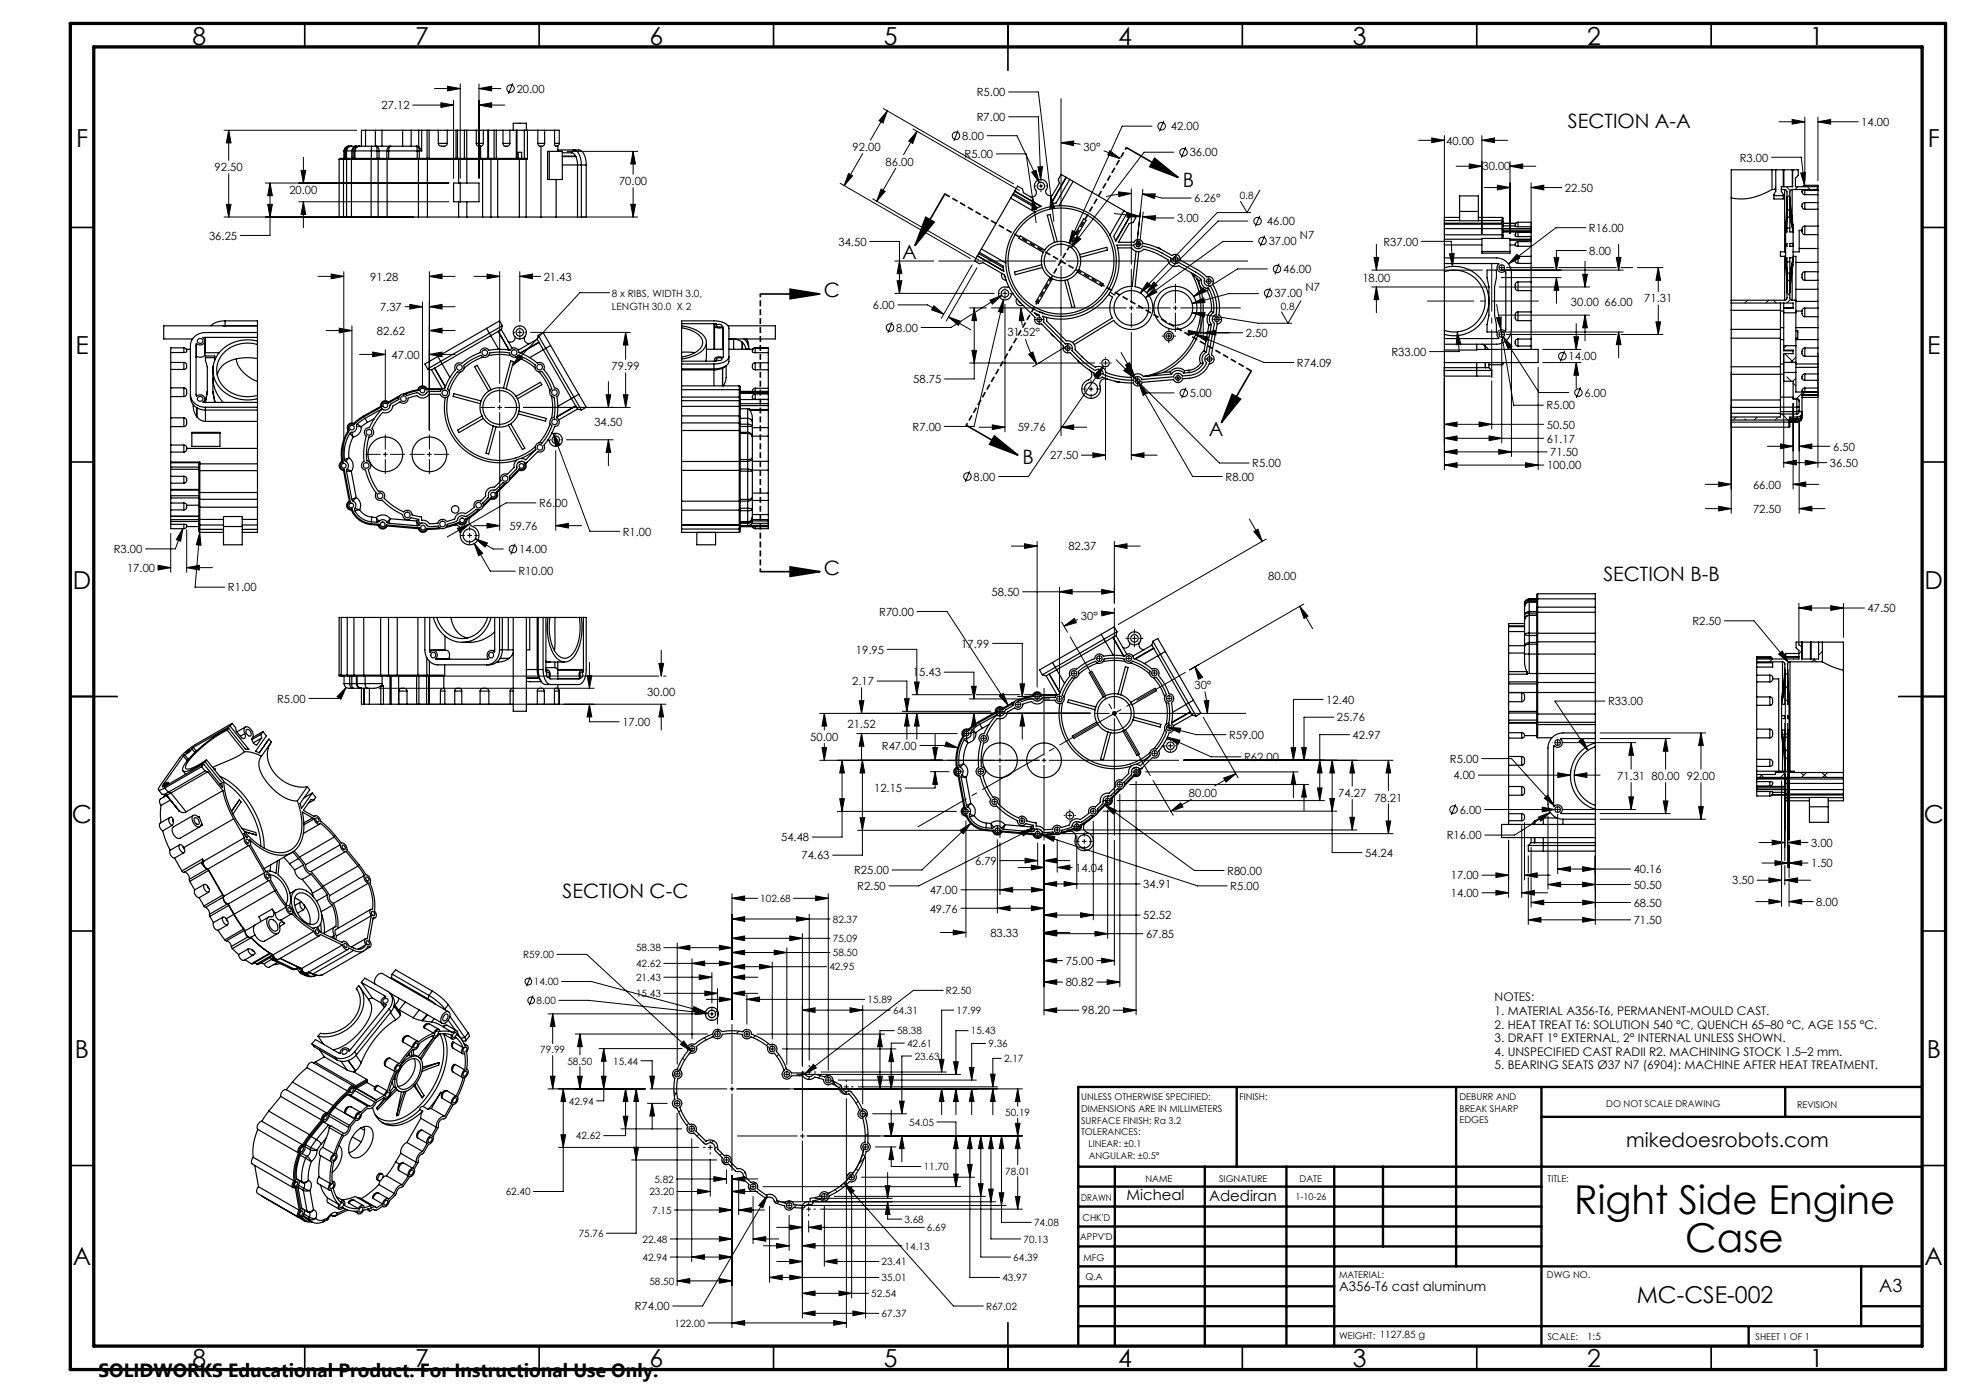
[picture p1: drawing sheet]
<svg xmlns="http://www.w3.org/2000/svg" width="420mm" height="297mm" viewBox="0 0 420 297" stroke-linecap="round" stroke-linejoin="round" font-family="sans-serif">
<defs><g id="words">
<g font-size="8.5">
<text x="335.8" y="258.8">Right Side Engine</text>
<text x="359.5" y="266.9">Case</text>
</g>
<g font-size="5.3">
<text x="41" y="9.5">8</text>
<text x="88.5" y="9.5">7</text>
<text x="138.5" y="9.5">6</text>
<text x="188.5" y="9.5">5</text>
<text x="238.5" y="9.5">4</text>
<text x="288.5" y="9.5">3</text>
<text x="338.5" y="9.5">2</text>
<text x="386" y="9.5">1</text>
<text x="16.2" y="31.3">F</text>
<text x="411.2" y="31.3">F</text>
<text x="16.1" y="75.5">E</text>
<text x="411.1" y="75.5">E</text>
<text x="15.5" y="125.5">D</text>
<text x="410.5" y="125.5">D</text>
<text x="15.4" y="175.5">C</text>
<text x="410.4" y="175.5">C</text>
<text x="16" y="225.5">B</text>
<text x="411" y="225.5">B</text>
<text x="15.5" y="269.8">A</text>
<text x="410.5" y="269.8">A</text>
<text x="41" y="291.5">8</text>
<text x="88.5" y="291.5">7</text>
<text x="138.5" y="291.5">6</text>
<text x="188.5" y="291.5">5</text>
<text x="238.5" y="291.5">4</text>
<text x="288.5" y="291.5">3</text>
<text x="338.5" y="291.5">2</text>
<text x="386" y="291.5">1</text>
</g>
<text font-size="4.9" x="349.1" y="277.9">MC-CSE-002</text>
<g font-size="4.2">
<text x="334.4" y="27.2">SECTION A-A</text>
<text x="252.3" y="39.8">B</text>
<text x="192.5" y="55.3">A</text>
<text x="175.8" y="63.4">C</text>
<text x="257.8" y="93">A</text>
<text x="218.1" y="99">B</text>
<text x="175.8" y="122.6">C</text>
<text x="342" y="123.8">SECTION B-B</text>
<text x="120" y="191.5">SECTION C-C</text>
<text x="346.9" y="244.6">mikedoesrobots.com</text>
</g>
<text font-size="4.1" x="21" y="293.7">SOLIDWORKS Educational Product. For Instructional Use Only.</text>
<text font-size="3.9" x="400.9" y="275.5">A3</text>
<g font-size="3.2">
<text x="240.3" y="255.9">Micheal</text>
<text x="257.9" y="256">Adediran</text>
</g>
<text font-size="2.8" x="285.6" y="275.3">A356-T6 cast aluminum</text>
<g font-size="2.5">
<text x="318.8" y="213.5">NOTES:</text>
<text x="318.8" y="216.4">1. MATERIAL A356-T6, PERMANENT-MOULD CAST.</text>
<text x="318.8" y="219.3">2. HEAT TREAT T6: SOLUTION 540 °C, QUENCH 65–80 °C, AGE 155 °C.</text>
<text x="318.8" y="225.1">4. UNSPECIFIED CAST RADII R2. MACHINING STOCK 1.5–2 mm.</text>
<text x="318.8" y="222.2">3. DRAFT 1° EXTERNAL, 2° INTERNAL UNLESS SHOWN.</text>
<text x="318.8" y="228">5. BEARING SEATS Ø37 N7 (6904): MACHINE AFTER HEAT TREATMENT.</text>
</g>
<g font-size="2.4">
<text x="81.4" y="23.3">27.12</text>
<text x="110.2" y="19.8">20.00</text>
<text x="208.4" y="20.5">R5.00</text>
<text x="205.2" y="29.8">8.00</text>
<text x="208.4" y="25.8">R7.00</text>
<text x="249.8" y="27.8">42.00</text>
<text x="397" y="26.9">14.00</text>
<text x="181.9" y="32.2">92.00</text>
<text x="188.9" y="35.3">86.00</text>
<text x="205.7" y="33.7">R5.00</text>
<text x="231.1" y="32.2">30°</text>
<text x="253.8" y="33.3">36.00</text>
<text x="308.5" y="30.8">40.00</text>
<text x="371.1" y="34.4">R3.00</text>
<text x="45.8" y="36.5">92.50</text>
<text x="61.7" y="41.3">20.00</text>
<text x="132.1" y="39.5">70.00</text>
<text x="316.2" y="36.3">30.00</text>
<text x="333.8" y="40.9">22.50</text>
<text x="251.1" y="47.4">3.00</text>
<text x="254.8" y="43.1">6.26°</text>
<text x="44.6" y="51.1">36.25</text>
<text x="178.9" y="52.4">34.50</text>
<text x="270.2" y="48">46.00</text>
<text x="270.6" y="52.2">37.00</text>
<text x="277.3" y="51">N7</text>
<text x="295.1" y="52.4">R37.00</text>
<text x="338.9" y="49.4">R16.00</text>
<text x="79" y="59.8">91.28</text>
<text x="116" y="59.8">21.43</text>
<text x="273.7" y="58.2">46.00</text>
<text x="339" y="54.3">8.00</text>
<text x="186.2" y="65.9">6.00</text>
<text x="271.8" y="63.4">37.00</text>
<text x="278.5" y="62.1">N7</text>
<text x="290.6" y="60.1">18.00</text>
<text x="335.1" y="65.2">30.00 66.00</text>
<text x="350.7" y="64.5">71.31</text>
<text x="80.4" y="71.4">82.62</text>
<text x="81.1" y="66.3">7.37</text>
<text x="191.2" y="70.7">8.00</text>
<text x="214.9" y="71.7">31.52°</text>
<text x="265.7" y="71.9">2.50</text>
<text x="83.5" y="76.5">47.00</text>
<text x="296.8" y="75.9">R33.00</text>
<text x="334.6" y="76.8">14.00</text>
<text x="130.5" y="79">79.99</text>
<text x="194.8" y="81.7">58.75</text>
<text x="276.7" y="78.2">R74.09</text>
<text x="253.8" y="84.7">5.00</text>
<text x="329.9" y="87.3">R5.00</text>
<text x="338" y="84.6">6.00</text>
<text x="126.8" y="90.8">34.50</text>
<text x="194.6" y="91.8">R7.00</text>
<text x="217.1" y="92">59.76</text>
<text x="330" y="94.4">61.17</text>
<text x="330" y="91.4">50.50</text>
<text x="224" y="98">27.50</text>
<text x="267.1" y="99.6">R5.00</text>
<text x="330" y="100.1">100.00</text>
<text x="330.6" y="97.3">71.50</text>
<text x="390.3" y="99.6">36.50</text>
<text x="391" y="96.1">6.50</text>
<text x="207.7" y="102.5">8.00</text>
<text x="261.4" y="102.5">R8.00</text>
<text x="373.9" y="104.2">66.00</text>
<text x="108.7" y="113">59.76</text>
<text x="115" y="108.1">R6.00</text>
<text x="373.9" y="109.4">72.50</text>
<text x="24.3" y="117.9">R3.00</text>
<text x="110.7" y="117.9">14.00</text>
<text x="132.8" y="114.2">R1.00</text>
<text x="227.9" y="117.3">82.37</text>
<text x="27.1" y="121.9">17.00</text>
<text x="110.6" y="122.7">R10.00</text>
<text x="270.5" y="123.7">80.00</text>
<text x="48.6" y="126.1">R1.00</text>
<text x="187.5" y="131.3">R70.00</text>
<text x="211.5" y="127.1">58.50</text>
<text x="398.4" y="130.5">47.50</text>
<text x="230.6" y="132.2">30°</text>
<text x="361" y="133.3">R2.50</text>
<text x="182.6" y="139.4">19.95</text>
<text x="205.1" y="138.1">17.99</text>
<text x="59.1" y="149.8">R5.00</text>
<text x="138.1" y="148.3">30.00</text>
<text x="181.8" y="146.1">2.17</text>
<text x="194.7" y="144.2">15.43</text>
<text x="254.8" y="146.9">30°</text>
<text x="132.7" y="154.8">17.00</text>
<text x="180.8" y="155.2">21.52</text>
<text x="282.9" y="150">12.40</text>
<text x="285.2" y="153.8">25.76</text>
<text x="343" y="150.4">R33.00</text>
<text x="172.8" y="158">50.00</text>
<text x="188.1" y="159.8">R47.00</text>
<text x="262.2" y="157.5">R59.00</text>
<text x="288.5" y="157.5">42.97</text>
<text x="265.4" y="162.3">R62.00</text>
<text x="309.3" y="162.6">R5.00</text>
<text x="310" y="166.2">4.00</text>
<text x="344.9" y="166.3">71.31 80.00 92.00</text>
<text x="186.5" y="168.9">12.15</text>
<text x="253.6" y="169.9">80.00</text>
<text x="285.4" y="169.9">74.27</text>
<text x="293.2" y="170.9">78.21</text>
<text x="311.4" y="173.5">6.00</text>
<text x="166.6" y="179.4">54.48</text>
<text x="308.6" y="179">R16.00</text>
<text x="171" y="183.2">74.63</text>
<text x="208" y="184.4">6.79</text>
<text x="229.3" y="185.9">14.04</text>
<text x="291.2" y="182.7">54.24</text>
<text x="386.3" y="180.5">3.00</text>
<text x="386.3" y="184.9">1.50</text>
<text x="182.2" y="186.4">R25.00</text>
<text x="182.8" y="189.8">R2.50</text>
<text x="198.3" y="190.6">47.00</text>
<text x="243.9" y="189.4">34.91</text>
<text x="261.8" y="186.5">R80.00</text>
<text x="262.4" y="189.8">R5.00</text>
<text x="309.5" y="191.3">14.00</text>
<text x="309.5" y="187.5">17.00</text>
<text x="348.5" y="186.2">40.16</text>
<text x="348.5" y="189.5">50.50</text>
<text x="369.5" y="188.6">3.50</text>
<text x="198.3" y="194.6">49.76</text>
<text x="243.9" y="196">52.52</text>
<text x="348.5" y="197">71.50</text>
<text x="348.5" y="193.3">68.50</text>
<text x="387.4" y="193.1">8.00</text>
<text x="211.3" y="199.7">83.33</text>
<text x="244.5" y="200">67.85</text>
<text x="227.3" y="205.7">75.00</text>
<text x="227.3" y="210.3">80.82</text>
<text x="230.8" y="216.3">98.20</text>
<text x="135.4" y="279.4">R74.00</text>
</g>
<g font-size="2.1">
<text x="264.4" y="42.5">0.8</text>
<text x="130.5" y="63.4">8 x RIBS, WIDTH 3.0,</text>
<text x="130.5" y="66">LENGTH 30.0 X 2</text>
<text x="273.2" y="66.1">0.8</text>
<text x="162.2" y="192.3">102.68</text>
<text x="177.6" y="196.7">82.37</text>
<text x="135.7" y="202.9">58.38</text>
<text x="177.6" y="200.9">75.09</text>
<text x="177.6" y="203.9">58.50</text>
<text x="111.6" y="204.3">R59.00</text>
<text x="135.7" y="206.2">42.62</text>
<text x="135.7" y="209.2">21.43</text>
<text x="176.9" y="206.9">42.95</text>
<text x="113.9" y="210.1">14.00</text>
<text x="114.5" y="214.1">8.00</text>
<text x="135.7" y="212.6">15.43</text>
<text x="185" y="213.9">15.89</text>
<text x="201.8" y="212">R2.50</text>
<text x="190.5" y="216.2">64.31</text>
<text x="191.4" y="220.6">58.38</text>
<text x="204" y="216.2">17.99</text>
<text x="207.1" y="220.6">15.43</text>
<text x="115.2" y="224.6">79.99</text>
<text x="121" y="227">58.50</text>
<text x="130.8" y="227">15.44</text>
<text x="193.5" y="223.2">42.61</text>
<text x="195.1" y="226">23.63</text>
<text x="210.8" y="223.3">9.36</text>
<text x="214.2" y="226.5">2.17</text>
<text x="121.4" y="235.5">42.94</text>
<text x="214.4" y="237.9">50.19</text>
<text x="122.8" y="242.9">42.62</text>
<text x="193.9" y="240">54.05</text>
<text x="197" y="249.5">11.70</text>
<text x="214.4" y="250.4">78.01</text>
<text x="107.9" y="254.8">62.40</text>
<text x="138.5" y="254.8">23.20</text>
<text x="139.6" y="252.2">5.82</text>
<text x="123.4" y="263.7">75.76</text>
<text x="139.1" y="258.8">7.15</text>
<text x="192.9" y="260.7">3.68</text>
<text x="197.7" y="262.5">6.69</text>
<text x="220.6" y="261.4">74.08</text>
<text x="137" y="268.8">42.94</text>
<text x="137" y="265">22.48</text>
<text x="188.1" y="269.8">23.41</text>
<text x="193" y="266.4">14.13</text>
<text x="216.1" y="268.8">64.39</text>
<text x="218.3" y="265">70.13</text>
<text x="138.5" y="273.9">58.50</text>
<text x="188.1" y="273.2">35.01</text>
<text x="213.8" y="273.2">43.97</text>
<text x="185.8" y="276.6">52.54</text>
<text x="188.1" y="280.8">67.37</text>
<text x="210.3" y="279.3">R67.02</text>
<text x="143.9" y="282.9">122.00</text>
<text x="338.5" y="285.6">1:5</text>
</g>
<g font-size="2">
<text x="230.6" y="234.6">UNLESS OTHERWISE SPECIFIED:</text>
<text x="230.6" y="237.1">DIMENSIONS ARE IN MILLIMETERS</text>
<text x="230.6" y="239.6">SURFACE FINISH: Ra 3.2</text>
<text x="264.4" y="234.6">FINISH:</text>
<text x="311.3" y="234.5">DEBURR AND</text>
<text x="311.3" y="237">BREAK SHARP</text>
<text x="311.3" y="239.5">EDGES</text>
<text x="342.6" y="236">DO NOT SCALE DRAWING</text>
<text x="383.3" y="236.2">REVISION</text>
<text x="230.6" y="242.1">TOLERANCES:</text>
<text x="232.2" y="244.6">LINEAR: ±0.1</text>
<text x="232.2" y="247.1">ANGULAR: ±0.5°</text>
<text x="244.3" y="252">NAME</text>
<text x="260" y="251.9">SIGNATURE</text>
<text x="277.2" y="251.9">DATE</text>
<text x="330.1" y="251.9">TITLE:</text>
<text x="230.6" y="256.1">DRAWN</text>
<text x="276.3" y="255.9">1-10-26</text>
<text x="230.9" y="260.3">CHK'D</text>
<text x="230.4" y="264.4">APPV'D</text>
<text x="231.1" y="268.8">MFG</text>
<text x="231.5" y="273">Q.A</text>
<text x="285.6" y="272.5">MATERIAL:</text>
<text x="330" y="272.5">DWG NO.</text>
<text x="285.6" y="285.5">WEIGHT: 1127.85 g</text>
<text x="330.1" y="285.6">SCALE:</text>
<text x="374.5" y="285.6">SHEET 1 OF 1</text>
</g>
</g></defs>
<g fill="none" stroke="#000" stroke-width=".25">
<path d="M72.3 34v12.3h1M72.3 34h1M73.3 34h.6M73.3 34v12.3M73.4 32.2h.1M73.4 32.2v1.6M73.4 33.8h-.9l-.2 .2M73.4 33.8l-.1 .2M73.4 33.8h.7M73.5 32.2h.3M73.5 32.2v1.6M73.8 32.2h1.2"/>
<path d="M73.8 32.2v1.6M73.9 32.2h.1M73.9 32.2v1.6M73.9 34h1.1M73.9 34v12.3M74.1 33.8l-.2 .2M74.1 33.8h1M74.4 31.2a1 1 0 0 0-1 1M74.4 31.2a.82 .82 0 0 0-.6 1M74.4 31.2h.5M74.4 31.2h-.3a1 1 0 0 0-.6 1M74.9 31.2a1.01 1.01 0 0 0-1 1"/>
<path d="M74.9 31.2a1.02 1.02 0 0 0-1 1M74.9 31.2h1.1M75 34h4.2M75 34v12.3M75 32.2h.3M75 32.2v1.6M75.1 33.8l-.1 .2M75.1 33.8h4.1M75.3 32.2h.3M75.3 32.2v1.6M75.6 32.2h.1M75.6 32.2v1.6"/>
<path d="M75.7 32.2h3.5M75.7 32.2v1.6M76 31.2a.82 .82 0 0 0-.7 1M76 31.2h.7M76 31.2a.96 .96 0 0 0-1 1M76.7 31.2a1.04 1.04 0 0 0-1.1 1M76.7 31.2h-.3a1.01 1.01 0 0 0-.7 1M76.7 31.2h2.6M78 27.8h2.1M78 27.8h-.9v3.4M78 27.8v3.4M79.2 34h1.5"/>
<path d="M79.2 34v12.3M79.2 33.8v.2M79.2 33.8h1.6M79.2 32.2h1.2M79.2 32.2v1.6M79.3 31.2l-.1 1M79.3 31.2h1M80.1 27.8h1.4M80.1 27.8v3.4M80.3 31.2l.1 1M80.3 31.2l.4 .4 .2 .6M80.3 31.2h2.9"/>
<path d="M80.4 32.2h.5M80.4 32.2v1.6M80.7 34h1.9M80.7 34v12.3M80.8 33.8l-.1 .2M80.8 33.8h1.6M80.9 32.2h1.6M80.9 32.2v1.6M81.5 27.8h4.4M81.5 27.8v3.4M82.4 33.8l.2 .2M82.4 33.8h7"/>
<path d="M82.5 32.2h.4M82.5 32.2v1.6M82.6 34v12.3M82.6 34h6.7M82.9 32.2h6.1M82.9 32.2v1.6M83.2 31.2l-.2 .2-.1 .8M83.2 31.2l-.4 .2-.3 .8M83.2 31.2h5.6M85.9 27.8h1.8M85.9 27.8v3.4M87.7 27.8h1.6"/>
<path d="M87.7 27.8v3.4M88.8 31.2l.2 1M88.8 31.2l.4 .2 .2 .8M88.8 31.2h.5M89 32.2h.4M89 32.2v1.6M89.3 34h1.9M89.3 34v12.3M89.3 31.2l.7 1M89.3 27.8h.7M89.3 27.8v3.4M89.4 33.8l-.1 .2"/>
<path d="M89.4 33.8h1.6M89.4 32.2h.6M89.4 32.2v1.6M90 27.8h1.1M90 27.8v4.4M91 33.8l.2 .2M91 33.8h6.9M91.1 27.8h.4M91.1 27.8v6M91.2 34h6.6M91.2 34v12.3M91.5 27.8h2"/>
<path d="M91.5 27.8v6M93.5 30.6a1.1 1.1 0 0 0 1.2 .6l.4-.1 .3-.5M93.5 30.6h1.9M93.5 27.8h1.9M93.5 27.8v2.8M95.4 27.8h1.9M95.4 27.8v2.8M97.3 27.8h.3M97.3 27.8v6M97.6 27.8h1.5M97.6 27.8v6M97.8 34h1.8"/>
<path d="M97.8 34v5M97.9 33.8l-.1 .2M97.9 33.8h1.5M98.2 39h4v4h-4M98.2 39h-1.5v4h1.5M98.2 39v4M99.1 27.8h.5M99.1 27.8v6M99.4 33.8l.2 .2M99.4 33.8h3.4M99.6 34h3.3M99.6 27.8h2"/>
<path d="M99.6 27.8v6M99.6 34v5M101.6 30.6a.76 .76 0 0 0 .9 .6M101.6 27.8h1.5M101.6 30.6h1.5M101.6 27.8v2.8M102.5 31.2h.1M102.5 31.2v2.6M102.8 33.8l.1 .2M102.8 33.8h1.9M102.9 34h1.8M102.9 34v12.3"/>
<path d="M103.1 30.6a.6 .6 0 0 1-.6 .6M103.1 27.8v2.8M103.1 27.8h1M104.1 27.8h.1M104.1 27.8v6M104.2 27.8h1.2M104.2 27.8v6M104.7 33.8v.2M104.7 33.8h1.3M104.7 34h1.5M104.7 34v12.3M105.4 27.8h.5"/>
<path d="M105.4 27.8v6M105.9 27.8h1.4M105.9 27.8v6M106 33.8l.2 .2M106 33.8h4.8M106.2 34v12.3M106.2 34h4.6M107.3 30.6a.74 .74 0 0 0 .7 .6 .74 .74 0 0 0 .8-.6M107.3 27.8h1.5M107.3 30.6h1.5M107.3 27.8v2.8M108.8 27.8v2.8"/>
<path d="M108.8 27.8h1.3M109.5 27.8v-1.5h2.8v1.5M110.1 27.8h.2M110.1 27.8v6M110.3 27.8h1.5M110.3 27.8v6M110.5 33.8v-1.3h.8v1.3M110.8 33.8v.2M110.8 33.8h1.2M110.8 34h1.4M110.8 34v12.3M111.8 27.8h.7"/>
<path d="M111.8 27.8v6M112 33.8l.2 .2M112 33.8l.5 .2M112.2 34v12.3M112.2 34h.3M112.5 27.8h2.2M112.5 27.8v6.2M114.7 30.6a.74 .74 0 0 0 .7 .6 .74 .74 0 0 0 .8-.6M114.7 27.8h1.5M114.7 30.6h1.5M114.7 27.8v2.8M115.4 31.2v15.1"/>
<path d="M116.2 27.8h2.1M116.2 27.8v2.8M117.2 32.3h2.7v6h-2.7M117.2 32.3h-.4v6h.4M117.2 32.3v6M118.3 30.6a.39 .39 0 0 0 0 .4 .39 .39 0 0 0 .4 .2 .6 .6 0 0 0 .6-.6M118.3 27.8h1v2.8M118.3 30.6h1M118.3 27.8v2.8M118.6 38.3v8M119 32h4.4a2.33 2.33 0 0 1 1.6 2.3v.9M119 31.1v1.2"/>
<path d="M119.9 33.4h2.9M119.9 33.3h2.9M119.9 32.6h2M119.9 35.2h5.1M121.9 32.6l.5 .2 .4 .5M121.9 32.6l.5-.6a2.33 2.33 0 0 1 1.6 2.3v12M122.8 33.3v.1M122.8 33.4l.4 1.5v11.4M125 35.2v11.1h-6.4M227.4 37.8l-1-.6-.6 1 .2 .9-1.5 2.5a.93 .93 0 0 1-1.2-.2 .93 .93 0 0 1 0-1.2 1.41 1.41 0 0 0-1.6-1.9 1.41 1.41 0 0 0-.7 2.4 1 1 0 0 1-1.1 1.3l-1.6-.9-.2-.8-1-.6-.6 1M227.4 37.8l-3.3 5.6 1.2-.1 2.9-5.1M227.4 37.8h.1"/>
<path d="M227.5 37.8l.7 .4M227.5 37.8l-3.3 5.6M228.2 38.2l.7 .5M228.9 38.7l10.8 6.2M228.9 38.7l-3 5.2M378 36.2h-8.7v6M378 36.2h2.4M378 36.2v4.2M378.8 36.2v4.2M380.4 36.2h.1M380.4 36.2v3.6M380.5 36.2h1.8"/>
<path d="M380.5 36.2v3.6M382.3 36.2h.1M382.3 36.2v3.6M382.4 36.2v3.6h-2.4v.6M382.4 36.2h1.2v1.2l-.6 .6v1.8h4.8M385 39.5l-.5 .3M385 39.5h2.8v.3M385 39.5v.3M387.8 39.8v.6M73.3 46.3h.6M73.9 46.3h1.1M75 46.3h4.2"/>
<path d="M79.2 46.3h1.5M80.7 46.3h1.9M82.6 46.3h6.7M89.3 46.3h1.9M91.2 46.3h6.6M97.8 46.3h1.8M97.8 43v3.3M99.6 46.3h3.3M99.6 43v3.3M102.9 46.3h1.8M104.7 46.3h1.5M106.2 46.3h4.6"/>
<path d="M110.8 46.3h1.4M112.2 46.3h3.2M115.4 46.3h3.2M208.5 54.5v.1M208.5 54.5l5.6 3.3M208.8 54.1l-.3 .4M208.8 54.1l5.2 3M208.9 53.8l-.1 .3M208.9 53.8l5.1 2.9 .1 1.1-5.6-3.2M209.3 53.1l5.2 3M209.3 53.1l-.4 .7M213.7 58.3a1 1 0 0 0 .9 1.4"/>
<path d="M214.2 58.6l.2 .5M215.6 42.2l-6.3 10.9M215.6 42.2l5.2 3M216 41.5l-.4 .7M216.2 41.2l-.2 .3M216.2 41.2l5.2 3.1M216.4 40.8l-.2 .4M216.4 40.8l5.6 3.2M216.5 40.7l5.6 3.3-1 .4-5.1-2.9M216.5 40.7l-.1 .1M220.8 45.2a11.8 11.8 0 0 0-6.3 10.9M222.2 56.5l-5.8 1.5 .2 .6 5.7-1.6"/>
<path d="M222.2 56.5l.1 .5M222.3 57a4.2 4.2 0 0 0 1.7 2.1M222.5 53.8h.1M222.5 53.8a4.3 4.3 0 0 0-.3 2.7M222.8 53.3l-5.2-3-.3 .5 5.2 3M222.8 53.3l-.3 .5M222.8 53.3h.1M224 59.1l-3 5.2 .5 .3 3-5.2M224 59.1l.5 .3M224 59.1h.1M224.5 59.4a4.2 4.2 0 0 0 2.6 .4M224.9 51.7h.1"/>
<path d="M224.9 51.7a4.2 4.2 0 0 0-2.1 1.6M225.5 51.5l-1.5-5.8-.6 .2 1.5 5.8M225.5 51.5l-.6 .2M225.5 51.5h.1M225.5 51.5a4.3 4.3 0 0 1 2.7 .4M225.9 43.9a11.8 11.8 0 0 1 10.8 6.2M225.9 43.9a11.8 11.8 0 0 0-5.1 1.3M227.1 59.8h.1M227.7 59.6h.1M227.7 59.6l1.5 5.8-.5 .2-1.6-5.8M227.7 59.6l-.6 .2M228.2 51.9l3-5.2 .5 .3-3 5.2"/>
<path d="M228.2 51.9l.5 .3M228.7 52.2a4.3 4.3 0 0 1 1.6 2.1M228.7 52.2h.1M229.8 58a4.2 4.2 0 0 1-2.1 1.6M229.8 58h.1M230.1 57.5h.1M230.1 57.5l5.2 3-.3 .5-5.2-3M230.1 57.5l-.3 .5M230.3 54.3l5.8-1.6 .1 .6-5.7 1.6M230.3 54.3l.2 .6M230.5 54.9h-.1a4.2 4.2 0 0 1-.3 2.6M236.7 50.1a11.8 11.8 0 0 1-7.3 17 11.8 11.8 0 0 1-14.9-11"/>
<path d="M238.4 52.9h2.9a2 2 0 0 0 2.5 .4l.2-.2 1.8 .6 3.3 1.7a1.6 1.6 0 0 0 2.3 1.3l3.3 1.8M239.7 44.9l-3 5.2M239.7 44.9l.8 .4M240.5 45.3l-3 5.1 .5 1 3.2-5.6M240.5 45.3l.7 .5M241.2 45.8h.1M241.2 45.8l-3.2 5.6M241.2 45.8l1.1 .6-.6 1-.8 .3-2.3 4h3.2a1.05 1.05 0 0 1 1.1-.6 1.05 1.05 0 0 1 .9 .8 14 14 0 0 1 4.4 1.5l1.8 1.1a1 1 0 0 1 1.2-.2 1 1 0 0 1 .5 1.1l3.9 2.2 1.3 1a.62 .62 0 0 0 1 .4 1 1 0 0 1 .7 1.6 9.4 9.4 0 0 1 1.4 6.6 1 1 0 0 1 .6 1.1 1 1 0 0 1-1 .8l-1.2 6.5a1 1 0 0 1 .6 1.2 1 1 0 0 1-1.1 .7 5 5 0 0 1-4.1 3.1l-1.5 .2a1 1 0 0 1-.9 .8 1 1 0 0 1-1.1-.7l-6.6 .6a1 1 0 0 1-1 .8 1 1 0 0 1-1-.7 16 16 0 0 1-6.6-1.2 1 1 0 0 1-1.2 .2 1 1 0 0 1-.5-1.1l-2.2-1.5-3-2.9a1 1 0 0 1-1.2-.1 1 1 0 0 1-.1-1.2l-4.8-4.8a1 1 0 0 1-1.1-.2 1 1 0 0 1-.2-1.1l-3.3-3.3a12.4 12.4 0 0 1-3.2-5.8l-4.6-2.6-.8 .2-1-.6 .6-1M242.3 53.6l-.8 7.5a4.6 4.6 0 0 0-3.8 1.8l-.9-.6M242.9 53.6l-.8 7.5a4.6 4.6 0 0 1 3.1 7 4.6 4.6 0 0 1-7.6 .2l-8.5 5.2M246.8 52.8l.8 .4M254.6 58.7l-.5-.6a14.8 14.8 0 0 1-10.2 22.2"/>
<path d="M254.6 58.7l.7 .8M254.7 58.5l1.6 1.1M254.7 58.5l-.1 .2M255.3 59.5a15.3 15.3 0 0 1-7.2 19.9M255.3 59.5l.4 .3M255.7 59.8a2.1 2.1 0 0 0 1.8 2.2M256.3 59.6a1.6 1.6 0 0 0 1.5 2M256.3 59.6l-.6 .2M308.1 56.2l11.6 .1a1 1 0 0 0-.1 1.5 1 1 0 0 0 1.5-.1v13a1 1 0 0 0-1.5-.1 1 1 0 0 0 .1 1.5l-11.6 .1M308.1 55h11.1a3.2 3.2 0 0 1 3.2 3.2v12a3.2 3.2 0 0 1-3.2 3.2h-11.1M308.1 57.9a6.6 6.6 0 0 1 8.7 6.3 6.6 6.6 0 0 1-8.7 6.2M308.1 57.1a7.4 7.4 0 0 1 9.5 7.1 7.4 7.4 0 0 1-9.5 7.1"/>
<path d="M308.1 52.2v2.8M308.1 56.2v.9M308.1 57.9v12.5M308.1 50.1v.9M308.1 47.8v.9M308.1 47v.6M308.1 50.1h12.3M308.1 47.8h12.3M308.1 47h3.2M308.1 47.6v.2M308.1 48.7v1.4M308.1 51v1.2"/>
<path d="M308.1 55v1.2M308.1 57.1v.8M308.1 51h8M308.1 48.7h12.3M308.1 47.6h12.3M308.1 52.2h8M311.3 45.1v-3.3h4v3.3M311.3 45.1v2h4v-2M311.3 46.4h-3.2v.6M311.3 45.1h4M315.3 47h5.1M315.3 46.4h5.1"/>
<path d="M316.1 53.6v-2.8h6v2.8M316.1 53.6v.4h6v-.4M316.1 53.6h6M317.2 57.6h2v1.4a27.8 27.8 0 0 0-.4 7.4v.8l.4 2v1.6h-2v-1a42.5 42.5 0 0 0 .4-8.2l-.4-2.4zM320.4 50.1l.2 .2M320.4 47.8l.2 .2M320.4 47l.2 .2M320.4 46.4l.2 .1v.7M320.4 48.7l.2 .2M320.4 47.6l.2 .2M320.4 50.1v.7M320.4 47.8v.9"/>
<path d="M320.4 47v.6M320.4 46.4v.6M320.4 47.6v.2M320.4 48.7v1.4M320.6 50.3v.5M320.6 48v.9M320.6 47.2v.6M320.6 49.4h6M320.6 47.8v.2M320.6 48.9v1.4M320.6 48.7h6M320.6 49.1h6"/>
<path d="M320.6 48.2h2.6M322.1 51.1h4.5M322.1 51h4.5M322.1 52.2h1.1M323.2 48.2h.1M323.2 48.2l.6 .1M323.3 47.6h-2.7M323.8 54.7a.77 .77 0 0 0-.6 .7 .77 .77 0 0 0 .6 .8M323.8 51.5a.51 .51 0 0 0-.6 .5 .51 .51 0 0 0 .6 .5M323.8 49.5a.5 .5 0 0 0-.6 .5 .5 .5 0 0 0 .6 .4M323.8 47.4a.66 .66 0 0 0-.6 .8M323.8 47.4h2.8v.9"/>
<path d="M323.8 54.7v1.5M323.8 51.5v1M323.8 49.5v.9M323.8 47.4v.9M323.8 54.7h2.8M323.8 51.5h2.8M323.8 49.5h2.8M323.8 56.2h2.8M323.8 52.5h2.8M323.8 50.4h2.8M323.8 48.3h2.8M326.6 56.2v3.9"/>
<path d="M326.6 52.5v2.2M326.6 54.7v1.5M326.6 51.5v1M326.6 51.1h.1M326.6 51v.1M326.6 49.5v.9M326.6 49.4h.1M326.6 49.1v.3M326.6 48.7v.4M326.6 48.3v.4M326.6 49.4v.1M326.6 50.4v.6"/>
<path d="M326.6 51.1v.4M369.3 42.2v21.8M378 40.4h-.1a12.5 12.5 0 0 1-8.6 1.8M378 40.4h.8M378.4 41.7h2M378.8 40.4v.4l-.4 .7v.9h2v-.9l-.4-.7v-.4M380 40.4h.7M380.7 40.4v13.3M380.7 54.7v9.3M380.7 53.7l.2 .1M380.7 40.4l.3 .2 .2 .3v8.6h-.3M380.7 53.7h-.9v1h.9"/>
<path d="M380.9 55h.3v8.5l-.2 .4-.3 .1M380.9 54.5l-.2 .2M380.9 55.4v.4M380.9 52.5v2.5M380.9 49.5v2.4M380.9 48.6v.4M380.9 51.9h.3v.6h-.3M380.9 55.4l.3 4.2M380.9 55l.3 4.2M380.9 56.4l.3 6M380.9 48h.1M380.9 48.6h.1"/>
<path d="M380.9 48v.6M380.9 49v.5M380.9 51.9v.6M380.9 55v.4M380.9 55.8v.6M380.9 56.4h.1M380.9 55.8h.1M381.2 45.2l-.3 4.3M381.2 44.8l-.3 4.2M381.2 42l-.3 6M381.2 48.6h.6M381.2 55.8h.6"/>
<path d="M381.8 45.2l.7 4.3M381.8 44.8l.7 4.2M381.8 42l.7 6M382.3 48h.2M382.3 56.4h.2M382.3 40.4l-.4 .2-.1 .3v8.6h.7M382.3 57.7v6.3M382.3 40.4v6.3M382.3 40.4h5.5M382.4 48.6h.1M382.4 55.8h.1M382.5 55h-.7v8.5l.1 .4 .4 .1"/>
<path d="M382.5 55.4v.4M382.5 52.5v2.5M382.5 49.5v2.4M382.5 48.6v.4M382.5 54.7h.6v9.3M382.5 51.9h-.7v.6h.7M382.5 55.4l-.7 4.2M382.5 55l-.7 4.2M382.5 56.4l-.7 6M382.5 48v.6M382.5 49v.5M382.5 51.9v.6"/>
<path d="M382.5 55v.4M382.5 55.8v.6M383.1 55.9h4.7M383.8 53h4M384.4 49.1h-.6v4.6h-1.3M385 40.6a.48 .48 0 0 0-.6 .5 .48 .48 0 0 0 .6 .4M385 43.2a.72 .72 0 0 0-.6 .7 .72 .72 0 0 0 .6 .7M385 48.2a1.01 1.01 0 0 0-.6 1.2l.1 .4 .5 .2M385 48.2v1.8M385 57.9a1.01 1.01 0 0 0-.6 1.2l.1 .4 .5 .3M385 57.9v1.9M385 40.6v.9"/>
<path d="M385 43.2v1.4M385 41.5h2.8M385 44.6h2.8M385 40.6h2.8M385 43.2h2.8M385 48.2h2.8M385 50h2.8M385 59.8h2.8M385 57.9h2.8M387.8 44.6v3.6M387.8 41.5v1.7M387.8 40.4v.2"/>
<path d="M387.8 40.6v.9M387.8 43.2v1.4M387.8 48.2v1.8M387.8 53v2.9M387.8 57.9v1.9M387.8 50v3M387.8 55.9v2M387.8 59.8v1.9M36.4 75.2v2.1M36.4 78.8v3.9M36.4 77.3v1.5M36.4 77.3h2.8"/>
<path d="M36.4 78.8h2.8M36.4 75.2h2.8M39.2 77.3a.76 .76 0 0 1 .6 .7 .76 .76 0 0 1-.6 .8M39.2 74.2a.51 .51 0 0 1 .6 .5 .51 .51 0 0 1-.6 .5M39.2 74.2h-2.8v1M39.2 77.3v1.5M39.2 74.2v1M39.7 74.5h.9M41.9 73.2v11.3a.93 .93 0 0 1 1.4-.2 .93 .93 0 0 1 0 1.4l.5 .1M41.9 73.2v2.7M41.9 75.9l-.1 .3M43.7 72.7v2.9a1.17 1.17 0 0 1-1.8 .3"/>
<path d="M43.8 71.9l-.5 .1a.94 .94 0 0 1 0 1.4 .94 .94 0 0 1-1.4-.2M43.8 71.9v3.3M43.8 71.9h11.1M43.8 75.2h-.1M43.8 75.2h2.9M43.8 76.3h2M45.5 78l-.1 2.7M45.8 76.8v-.9h-2v.8a14.1 14.1 0 0 1 .4 5.3v1.4M48 68.4a3.8 3.8 0 0 0-3 1.1M48 68.4h6.9v1.1M48 68.4v1.1M50.4 76.5a6.3 6.3 0 0 0 4.5 4.8"/>
<path d="M54.9 70.9h-11.1a3 3 0 0 0-3.2 2.8v11a3 3 0 0 0 3.2 2.7h11.1M54.9 73.4a6.7 6.7 0 0 0-8.6 4.7 6.1 6.1 0 0 0 6.9 6.5l1.7-.3v5.5M54.9 72.7a7.5 7.5 0 0 0-9.4 5.1 6.6 6.6 0 0 0 6.3 7.4l1.3 .1 1.8-.3M54.9 76.4a8.6 8.6 0 0 0-7.7 1.8l-.5 .8-.4 .9M54.9 69.5h-20v2.8h6.2M54.9 69.5v1.4M54.9 69.5h-7.4M54.9 70.9v10.4M91.2 78.7l.8 .2M92 78.9l2.4 4M92.7 78.5l-.7 .4M92.7 78.5l2.3 4"/>
<path d="M92.7 78.5h.1M92.7 78.5l2.3 3.9M93.4 76l-2.8 1.6 .6 1.1M93.4 76l2.6 4.5M98.2 79.3l-1.3 1.7-1.1 2.4M103.1 76.1l-2.4 1.1-1.7 1.3M103.8 70l2.6 4.5M103.8 70l-10.4 6M106.3 70.7l-13.6 7.8M106.3 70.7l2.3 3.9M106.3 70.6v.1M106.9 70.3l-.6 .3"/>
<path d="M106.9 70.3l2.3 4M107.2 69.5l-16 9.2M107.2 69.5l-.6-1.1-2.8 1.6M107.2 69.5l-.3 .8M108.9 75.8a11.3 11.3 0 0 0-4.7 0M109.9 71.9a1 1 0 0 1-1.5 .9M110 76.1l2.3 1 1.8 1.3M112 71.7a1 1 0 0 0 0 1.1 1 1 0 0 0 1 .4M114.6 72.3l.3 .6M114.6 72.3l-4.1 2.4M114.8 71.5l1.6 2.8M114.8 71.5l1-.6 1.6 2.8"/>
<path d="M114.8 71.5l-.2 .8M114.9 72.9l.1 .1M114.9 72.9l-4 2.4M115 79.3l1.5 2.1 .8 1.9M115 73l6.9 12M115 73l-3.9 2.3M116.4 74.3l6 10.4M116.4 74.3l-3.4 1.9M117.4 73.7l-1 .6M117.4 73.7l6 10.4M145.4 75.1v-6.7h6.9a3.3 3.3 0 0 1 3.2 1.4v7.3a2.33 2.33 0 0 1-2.4 1.5l-7.7 .1M145.4 69.5a6.6 6.6 0 0 1 5.1 2.8 2.53 2.53 0 0 1-1.6 3.1l-1.8 .8-1.7 .4"/>
<path d="M145.4 69.9a5.4 5.4 0 0 1 4.4 2.5 2.35 2.35 0 0 1-1.5 2.8l-1.3 .6-1.6 .3M145.4 75.1l2.8 .1M145.4 75.1v1M145.4 77.6h6.9M145.4 76.1v6.2M145.4 69h6.9M150.7 73v3.1l-.2 .9M150.7 74.5h3.6M152.3 69h.5a.44 .44 0 0 0-.4 .6 .44 .44 0 0 0 .6 .3h.7l.5-.2M152.3 69v5.5M152.3 77.6v4.7M152.4 69.4v5.1"/>
<path d="M152.4 76.6v.4M152.9 69.3a.64 .64 0 0 1 1.1 .3 .71 .71 0 0 1-1.2-.2zM152.9 76.4a.64 .64 0 0 1 1.1 .3 .71 .71 0 0 1-1.2-.2zM154.1 78.5l-1.6 .4h-7.1M154.1 78.5v3.8M154.1 78.5h.1M154.2 69.7v6.6a1.35 1.35 0 0 0-1.8 .3l.4 .4h-7.4M154.2 69.7v4.8M154.9 78a5.7 5.7 0 0 1-.5 4.1l-.1 .2M154.9 78l-.8 .5M155.3 69.5h10.1v2.8h-9.9M155.5 76a2.33 2.33 0 0 1-2.4 1.6h-.8"/>
<path d="M155.5 72.3h1a2.83 2.83 0 0 1 1.8 .6M156.5 72.3v2.2M158.3 72.9v1.6M158.3 72.9l.1 .1M158.4 73l.5 .7 .2 .8M158.4 73v1.5M158.7 72.3l.6 .6 .3 .7 .1 .7-.4 .2M159.2 72.3l.5 1v1.2M161.1 77.3a.77 .77 0 0 0-.6 .8 .77 .77 0 0 0 .6 .7M161.1 74.2a.51 .51 0 0 0-.6 .5 .51 .51 0 0 0 .6 .5M161.1 74.2l-.5 .3h-5.1M161.1 77.3v1.5"/>
<path d="M161.1 74.2v1M161.1 74.2h.1M161.1 74.2h2.8M161.1 75.2h2.8M161.1 77.3h2.8M161.1 78.8h2.8M163.9 78.8v4M163.9 75.2v2.1M163.9 77.3v1.5M163.9 74.2v1M163.9 74.2h.1M215.1 61l-.1 .2a1.44 1.44 0 0 0-2 .9 1.44 1.44 0 0 0 1.1 1.8 1.44 1.44 0 0 0 1.7-1.3l.3 .1"/>
<path d="M216.9 63.7a1 1 0 0 0 .1 1.2 1 1 0 0 0 1.2 .2M217.3 64.2l.4 .4M220.6 66.7l1 .4-.4 .2zM221.8 66.5l.9 .4M222.4 67.4a12.4 12.4 0 0 0 15.8-15.1h3.2a.45 .45 0 0 1 .6 .4 1 1 0 0 0 1.7-.2 13.4 13.4 0 0 1 4.2 1.5l1.8 1a1 1 0 0 0 .5 1.1 1 1 0 0 0 1.2-.2l3.9 2.2 1.7 1.4a1 1 0 0 0 .1 1.1 1 1 0 0 0 1 .3 8.8 8.8 0 0 1 1.3 6.2 1 1 0 0 0-.8 .8 1 1 0 0 0 .5 1l-1.3 6.7a1 1 0 0 0-.8 .7 1 1 0 0 0 .4 1 4.4 4.4 0 0 1-3.7 2.7l-1.5 .2a1 1 0 0 0-1-.6 1 1 0 0 0-.9 .7l-6.7 .6a1 1 0 0 0-1-.6 1 1 0 0 0-.9 .7 15.4 15.4 0 0 1-6.4-1.2 1 1 0 0 0-.5-1 1 1 0 0 0-1.2 .2l-2.5-1.8-2.5-2.5a1 1 0 0 0-.1-1.2 1 1 0 0 0-1.2-.1l-4.7-4.8a1 1 0 0 0-.2-1.2zM223.2 67.7v.8l4.2 4.2a1.6 1.6 0 0 1 1.9 1.9l2.5 2.4 1.8 1.3a1.6 1.6 0 0 1 2.3 1.1 14.8 14.8 0 0 0 5.4 1.1 1.6 1.6 0 0 1 2.6-.2M224.2 71.1l.6 .6M229.9 76.8l.6 .7M232.4 78.9a1.25 1.25 0 0 1 .5 1.3 1.25 1.25 0 0 1-1.1 1 2.01 2.01 0 0 0-.8 2.7 2.01 2.01 0 0 0 2.7 .8 2.01 2.01 0 0 0 .9-2.6 1.2 1.2 0 0 1 1.6-1.3M236.5 62.8l.8 .6a4.6 4.6 0 0 0-.1 4.4l-8.4 5.2M248.1 79.4l-4.2 .9M249.6 79.3l.3 .5"/>
<path d="M249.6 79.3l-1.5 .1M249.9 79.8l-6 .5M252.5 79.5a1.6 1.6 0 0 0-2.6 .3M252.7 79a2.1 2.1 0 0 0-3.1 .3M252.7 79l-.2 .5M253.6 78.9v.5M253.6 78.9l-.9 .1M253.6 79.4l-1.1 .1M256.1 77.4a3.3 3.3 0 0 1-2.5 1.5M256.1 77.4l.6 .1M256.7 77.5a3.8 3.8 0 0 1-3.1 1.9M256.8 74.8a2.1 2.1 0 0 0-.7 2.6"/>
<path d="M256.8 74.8l.5 .3M257.3 75.1a1.6 1.6 0 0 0-.6 2.4M257.5 62a7.7 7.7 0 0 1 .9 4.4M257.8 61.6a8.2 8.2 0 0 1 1.1 5.1M257.8 61.6l-.3 .4M257.9 69.3l-1.1 5.5M258.4 66.4a2.1 2.1 0 0 0-.5 2.9M258.4 66.4l.5 .3M258.4 69.2l-.5 .1M258.4 69.2l-1.1 5.9M258.9 66.7a1.6 1.6 0 0 0-.5 2.5M308.1 71.3v.9"/>
<path d="M308.1 74.6v2.7M308.1 73.4v1.2M308.1 78.4h8.7M308.1 79h10.1M308.1 70.4v.9M308.1 72.2v1.2M308.1 77.3v2.9h6.9M315 74.5h13.1v2.8h-20M315 73.4v1.2h-6.9M315 77.3v2.9M316.2 73.4l.6 .4M316.8 73.8h.1"/>
<path d="M316.8 78.4h.1M316.8 73.8v.7M316.8 77.3v1.1M316.9 73.8l.5 .7M316.9 78.4h.7M316.9 73.8v.7M316.9 77.3v1.1M317.6 77.8h2.8M317.6 77.3v1.1M317.6 78.4l.6 .6M318.2 79v1.2h-3.2M320.4 77.3v.5"/>
<path d="M320.6 77.3v.3l-.2 .2M323.8 72.3a.76 .76 0 0 0-.6 .7 .76 .76 0 0 0 .6 .8M323.8 60.1a.98 .98 0 0 0-.6 1.1l.1 .5 .5 .3M323.8 66.5a1.04 1.04 0 0 0-.6 1.2l.1 .4 .5 .3M323.8 60.1v1.9M323.8 66.5v1.9M323.8 72.3v1.5M323.8 73.8h2.8M323.8 60.1h2.8M323.8 62h2.8M323.8 66.5h2.8M323.8 68.4h2.8"/>
<path d="M323.8 72.3h2.8M326.6 73.8v.7M326.6 68.4v3.9M326.6 62v4.5M326.6 60.1v1.9M326.6 66.5v1.9M326.6 72.3v1.5M369.3 78.2v1.6M369.3 72.1v6.1M369.3 66.2v4M369.3 70.2v1.9M369.3 78.2h10.5"/>
<path d="M369.3 72.1h10.5M369.3 64h11.4M369.3 64.6h13.2v1.1h-2M369.3 64v2.2M369.3 79.8v5.5M369.3 79.8h10.5M369.3 70.2h10.5M369.3 66.2h10.5M379.8 77.6v2.2M379.8 72.4v5.2M379.8 66.3v3.5M379.8 69.8v2.6"/>
<path d="M379.8 64.6v1.7M379.8 79.8v4.9M379.8 79.8h.7M379.8 77.6h.7M379.8 72.4h.7M379.8 69.8h.7M379.8 66.3h.7M380.5 66.7v7M380.5 77.3v2.1M380.5 74.7v.1h2M380.5 65.6v.1M380.5 77.3h2.6"/>
<path d="M380.5 74.7h2v.7h-2v1.9M380.5 79.4v1.9h2v3.7M380.5 66.7h2.6M380.5 64.6v1M380.5 65.7v1M380.5 73.7v1M380.5 79.4h2.6M380.5 73.7h2.6M380.5 65.6h2M382.3 64h.8M383.1 66.7v7M383.1 77.3v2.1"/>
<path d="M383.1 70.5h.4v1.6h-.4M383.1 64v2.7M383.1 73.7v3.6M383.1 79.4v4.2h4.7M383.1 78.3h4.7M383.1 61.7h4.7M383.1 77.6h4.7M383.1 72.4h4.7M383.1 64.3h4.7M383.1 69.8h4.7M383.1 66.3h1.3M384.4 66.3v.4a.69 .69 0 0 0 .6 .8"/>
<path d="M384.4 66.3h.1M385 79.7a.68 .68 0 0 0-.6 .7 .68 .68 0 0 0 .6 .7M385 74.2a.83 .83 0 0 0-.6 .9 .68 .68 0 0 0 .6 .9M385 74.2v1.8M385 65.7l-.5 .2-.1 .4M385 65.7v1.8M385 79.7v1.4M385 74.2h2.8M385 79.7h2.8M385 76h2.8M385 67.5h2.8M385 65.7h2.8"/>
<path d="M387.8 78.3v1.4M387.8 79.7v1.4M387.8 77.6v.7M387.8 76v1.6M387.8 72.4v1.8M387.8 61.7v2.6M387.8 67.5v2.3M387.8 74.2v1.8M387.8 65.7v1.8M387.8 69.8v2.6M387.8 64.3v1.4M36.4 89.1v1.9"/>
<path d="M36.4 82.7v1.9M36.4 84.6v4.5M36.4 91v3.9M36.4 94.9v1.5M36.4 98.5v.2M36.4 98.7v.9M36.4 99.6v.5M36.4 96.4h2.8M36.4 89.1h2.8M36.4 91h2.8M36.4 82.7h2.8M36.4 84.6h2.8"/>
<path d="M36.4 94.9h2.8M36.4 98.5h6.2M36.4 96.4v2.1M36.4 99.6h6M39.2 94.9a.77 .77 0 0 1 .6 .7 .77 .77 0 0 1-.6 .8M39.2 89.1a1.08 1.08 0 0 1 .6 1.2 .61 .61 0 0 1-.6 .7M39.2 89.1v1.9M39.2 82.7a1.02 1.02 0 0 1 .6 1.2 .62 .62 0 0 1-.6 .7M39.2 82.7v1.9M39.2 94.9v1.5M39.8 95.6h15.1M40.6 84.1a3 3 0 0 0 3.2 2.7"/>
<path d="M40.9 92.4v2.8h6v-2.8M40.9 92.4v-.2h6v.2M40.9 92.4h6M41.2 86.3v.3a3.7 3.7 0 0 0 .7 2.2M41.9 86.9v1.9M41.9 88.8l.1 .1M42 88.9l.8 .6 1 .3M42 87v1.9M42.4 98.9h.2M42.4 98.9v1.2M42.4 98.7v.2M42.6 98.5l-.2 .2h-6"/>
<path d="M42.6 98.9v1.4M42.6 98.9h12.3M42.6 98.5v.4M43.7 85v.8M43.8 86.8v3M43.8 86.8h11.1M43.8 85.8h11.1M43.8 89.8h11.1M44.2 83.4l-.4 2.4M45.4 80.7a7.7 7.7 0 0 0 2.2 5.1M45.4 83.4l.4 2.4zM45.4 80.7v2.7"/>
<path d="M54.9 89.8v5.8M54.9 81.3v3M54.9 98.9v1.4M54.9 95.6v3.3M72.9 98.4a1 1 0 0 0-.5 1.1 1 1 0 0 0 .9 .8M72.9 98.4l.2 .1M73.1 98.5a.8 .8 0 0 0-.6 .9 .8 .8 0 0 0 .9 .7M73.5 98l.3 .4M73.8 98.4a1 1 0 0 1 .2 1.6M74.3 91.8a9.4 9.4 0 0 0-1.4 6.6M74.4 97.6l-.6 .8M74.4 97.6a2 2 0 0 1 .5 2.9"/>
<path d="M74.4 97.6l-.9 .4M74.5 91.8a9.2 9.2 0 0 0-1.4 6.7M74.5 91.8h-.2M74.6 92.4l.7 .8M74.6 92.4a8.8 8.8 0 0 0-1.1 5.6M75 92.2l.3 1M75 92.2l-.4 .2M75.3 93.2a7.8 7.8 0 0 0-.9 4.4M75.5 90.3v.2M75.5 90.3a1 1 0 0 0-1.2 .2 1 1 0 0 0 0 1.3M75.5 90.5a.8 .8 0 0 0-1.1 .2 .8 .8 0 0 0 .1 1.1M76 90.9a1 1 0 0 1-1 1.3"/>
<path d="M76 90.9l1.1 .1M76.2 90.4l.9 .6M76.2 90.4l-.2 .5M77.1 91a2 2 0 0 1-1.8 2.2M77.6 88.7l.1 .1M77.6 88.7l-2.1 1.6M77.7 88.8l-2.2 1.7M77.9 89.2l.5 .9M77.9 89.2l-1.7 1.2M78.4 90.1l-1.3 .9M79.9 89.2l-1.5 .9M81.2 86.6l.2 .1"/>
<path d="M81.2 86.6l-3.6 2.1M81.4 86.7l-3.7 2.1M81.6 87.2l-.1 .1M81.6 87.2l-3.7 2M81.6 87.2l.2 .1M81.6 87.9a1.6 1.6 0 0 0 2.2-1.3l1.5-.9a1 1 0 0 0 1.2 .2 1 1 0 0 0 .5-1l.7-.2a1.6 1.6 0 0 1 2 .1l.6 .1 .6-.2 .6-.6h2.4a1 1 0 0 0 1.6 .5 1 1 0 0 0 0-1.6 11.8 11.8 0 0 1 2.1-3.7 1 1 0 0 0 1.1-.3 1 1 0 0 0 .2-1.1 11.8 11.8 0 0 1 3.7-2.1 1 1 0 0 0 1.1 .4 1 1 0 0 0 .7-.9 11.8 11.8 0 0 1 4.3 0 1 1 0 0 0 .7 .8 1 1 0 0 0 1.1-.4 11.8 11.8 0 0 1 3.7 2.2 1 1 0 0 0 .2 1.1 1 1 0 0 0 1.1 .2 11.8 11.8 0 0 1 2.2 3.7 1 1 0 0 0-.4 1.1 1 1 0 0 0 .9 .7 11.8 11.8 0 0 1 0 4.3 1 1 0 0 0-.9 .7 1 1 0 0 0 .4 1.1 11.8 11.8 0 0 1-2.1 3.7 1 1 0 0 0-1.1 .2 1 1 0 0 0-.2 1.2l-2.2 2.1a1.6 1.6 0 0 0-1.8 0 1.6 1.6 0 0 0-.6 1.7l-1.5 1.4a1 1 0 0 0-1.2 .2 1 1 0 0 0-.1 1.2l-1.4 1.4a1.6 1.6 0 0 0-1.9 1.9l-1 1a1 1 0 0 0-1.2 .2 1 1 0 0 0-.2 1.1l-.7 .6a1.88 1.88 0 0 1-2.1 .6l-.5 .2-.5 .4a1.74 1.74 0 0 1-1.7 1.2 .47 .47 0 0 1-.8-.2 1 1 0 0 0-1.5 .7h-.7a1.41 1.41 0 0 1-1.6-.4l-.7-.3h-.5v-.7l-1.5-.3a.49 .49 0 0 1-.6-.6 1 1 0 0 0-1.7-.2 13.4 13.4 0 0 1-4.2-2.9 1 1 0 0 0-.1-1.1 1 1 0 0 0-1.1-.3 13.4 13.4 0 0 1-2.1-4.7 1 1 0 0 0 .5-1 1 1 0 0 0-.9-.8 13.4 13.4 0 0 1 .5-5.1 1 1 0 0 0 .9-.7 1 1 0 0 0-.3-1.1 13.4 13.4 0 0 1 2.3-3.5zM81.8 87.3l-.6 .2a14 14 0 0 0-2.4 3.7 1 1 0 0 0-1 .6 1 1 0 0 0 .3 1.2 14 14 0 0 0-.5 5.4 1 1 0 0 0-.5 1 1 1 0 0 0 .9 .8 14 14 0 0 0 2.2 4.9 1 1 0 0 0 .1 1.2 1 1 0 0 0 1.2 .3 14 14 0 0 0 4.4 3.1 1 1 0 0 0 .6 1 1 1 0 0 0 1.2-.3l1.6 .3v.4a.5 .5 0 0 0 .7 .4M82.8 86a.8 .8 0 0 0-1-.3 .8 .8 0 0 0-.4 1M82.9 85.7l-.1 .3M82.9 85.7a1 1 0 0 0-1.2-.1 1 1 0 0 0-.5 1M84.7 84.7l.1 .1M84.7 84.7l-1.8 1"/>
<path d="M84.8 84.8l-2 1.2M85 85.2l-1.8 1.1a1.07 1.07 0 0 1-1.4 1M85.1 85.2h.1M85.1 85.2a1 1 0 0 1 .5-1.1 1 1 0 0 1 1.2 .2l2.3-.6a1.26 1.26 0 0 0 2.1-.2h2.7a1 1 0 0 1 1-.7 12.4 12.4 0 0 1 2.2-4 1 1 0 0 1 .2-1.2 1 1 0 0 1 1.2-.1 12.4 12.4 0 0 1 3.9-2.3 1 1 0 0 1 .8-1 1 1 0 0 1 1.1 .5 12.4 12.4 0 0 1 4.5 0 1 1 0 0 1 1.1-.5 1 1 0 0 1 .8 1 12.4 12.4 0 0 1 3.9 2.2 1 1 0 0 1 1.2 .2 1 1 0 0 1 .2 1.2 12.4 12.4 0 0 1 2.3 3.9 1 1 0 0 1 .9 .7 1 1 0 0 1-.4 1.2 12.4 12.4 0 0 1 0 4.5 1 1 0 0 1 .5 1.1 1 1 0 0 1-1 .8 12.4 12.4 0 0 1-2.3 3.9 1 1 0 0 1-.1 1.2 1 1 0 0 1-1.2 .2l-2.6 2.6M85.1 84.7l-.3 .1M85.3 84.4l-.6 .3M85.3 85.7h.1M89.1 83.1l.2 .2M89.1 83.1l-3 .9M89.3 83.3l-2.9 .8M90.9 83.1a.8 .8 0 0 0-.9-.6 .8 .8 0 0 0-.7 .8M91 82.9a1 1 0 0 0-1-.6 1 1 0 0 0-.9 .8"/>
<path d="M91 82.9l-.1 .2M91.6 83.1h-.7M91.6 82.9h-.6M91.6 82.9v.2M91.6 82.9h2.9M91.6 83.1h2.6M95 84.8a11.8 11.8 0 0 0 15.2 13.3M95.5 84.6a11.3 11.3 0 0 0 5.5 12.1 11.3 11.3 0 0 0 13.2-1.5M102.5 86.1h.1M102.5 86.1a4.2 4.2 0 0 0 .3 2.6M102.6 85.5l-5.8-1.6-.1 .6 5.8 1.6M102.6 85.5l-.1 .6"/>
<path d="M102.6 85.5h.1M102.8 88.7l-5.2 3 .3 .5 5.2-3M102.8 88.7l.3 .5M102.8 88.7h.1M103.1 89.2a4.3 4.3 0 0 0 2.1 1.6M104.2 83.4h.1M104.2 83.4a4.2 4.2 0 0 0-1.6 2.1M104.8 83.1l-3-5.2-.6 .3 3 5.2M104.8 83.1l-.6 .3M104.8 83.1h.1M105.2 90.8l-1.5 5.8 .5 .2 1.6-5.8M105.2 90.8l.6 .2"/>
<path d="M107.4 82.7a4.2 4.2 0 0 0-2.6 .4M107.4 82.7l1.5-5.8 .6 .2-1.5 5.8M107.4 82.7l.6 .2M108 82.9a4.2 4.2 0 0 1 2.1 1.6M108.4 90.6a4.3 4.3 0 0 1-2.6 .4M108.4 90.6v.1M108.9 90.3l.1 .1M109 90.4l3 5.2-.6 .3-3-5.2M109 90.4l-.6 .3M110.1 84.5l5.2-3 .3 .5-5.2 3M110.1 84.5l.3 .5M110.1 84.5h.1"/>
<path d="M110.4 85a4.2 4.2 0 0 1 .3 2.7M110.6 88.2a4.2 4.2 0 0 1-1.7 2.1M110.6 88.2h.1M110.7 87.7h.1M110.7 87.7l5.8 1.5-.1 .6-5.8-1.6M110.7 87.7l-.1 .5M110.8 100v.2M110.8 100l-2 2M111.3 98.3l-.8 .3M111.9 98.9h.2M111.9 98.9a.8 .8 0 0 1-.1 1 .8 .8 0 0 1-1 .1M112.1 98.7l-.2 .2"/>
<path d="M112.1 98.9a1 1 0 0 1-.2 1.2 1 1 0 0 1-1.1 .1M112.5 98.5l-.4 .2a1.14 1.14 0 0 0-1.4-.2 1.14 1.14 0 0 0-.5 1.4l-1.6 1.7a1 1 0 0 1-.1 1.1 1 1 0 0 1-1.2 .2l-1.6 1.6a1.22 1.22 0 0 0-1.2 .3 1.22 1.22 0 0 0-.3 1.2l-1.2 1.3a1 1 0 0 1-.2 1.1 1 1 0 0 1-1.2 .2l-2.2 1.5a1.25 1.25 0 0 0-2 1l-.8 .3a1.51 1.51 0 0 0-1.5 1 1 1 0 0 1-1.6-.3l-2 .2-.4-.2a1.02 1.02 0 0 0-1.1-.6M114.3 95.8l-1.6 1.2-1.5 .7M117.4 90.3a11.3 11.3 0 0 1-2.4 4.1M117.6 84.5l.3 2.1-.3 2.6M117.8 92.2l.1 .2a1.44 1.44 0 0 1 2 .9 1.44 1.44 0 0 1-1.1 1.9 1.44 1.44 0 0 1-1.7-1.4l-.3 .1M121.9 85l.9 1.5M121.9 85l-2.9 1.6M122.4 84.7l1.6 2.7M122.4 84.7l-.5 .3M122.8 86.5v.1M122.8 86.5l-4 2.3"/>
<path d="M122.8 86.6l.4 .6M122.8 86.6l-4 2.3M123.2 87.2l.8 .2M123.2 87.2l-4 2.3M123.4 84.1l1.6 2.7-1 .6M123.4 84.1l-1 .6M145.4 98.4v1.9M145.4 91.8v6.6M145.4 90.2v1.6M145.4 88.7v1.5M145.4 85.4v1.2M145.4 83.1v1.6"/>
<path d="M145.4 82.3v.8M145.4 83.1h12.3M145.4 84.7h12.3M145.4 90.2h12.3M145.4 85.4h12.3M145.4 82.3h12.3M145.4 98.4h12.3M145.4 91.8h12.3M145.4 84.7v.7M145.4 86.6v2.1M145.4 88.7h12.3M145.4 86.6h12.3"/>
<path d="M157.7 90.2l.2 .2M157.7 85.4l.2 .2M157.7 82.3l.2 .1v.9M157.7 98.4v1.9M157.7 98.4l.2 .1M157.7 91.8v6.6M157.7 88.7l.2 .1M157.7 86.6l.2 .1M157.7 84.7l.2 .1M157.7 83.1v1.6M157.7 83.1l.2 .2M157.7 90.2v1.6"/>
<path d="M157.7 88.7v1.5M157.7 85.4v1.2M157.7 82.3v.8M157.7 84.7v.7M157.7 86.6v2.1M157.9 98.5v1.6M157.9 91.8h-.2M157.9 91.8v6.7M157.9 90.4v1.4M157.9 88.8v1.6M157.9 85.6v1.1M157.9 83.3v1.5"/>
<path d="M157.9 83.5h6M157.9 92.2h1.6M157.9 83.7h6M157.9 98.4h1.6M157.9 84.8v.8M157.9 86.7v2.1M157.9 92.4h1.6M157.9 98h1.6M157.9 90.9h1.6M157.9 90.4h1.6M157.9 89.2h1.6M157.9 87.2h1.6"/>
<path d="M157.9 86.5h6M157.9 86.1h6M157.9 85.2h6M159.5 92.2l.4 .1M159.5 92.4v5.6M159.5 92.4l.8 .3 .2 .5M159.5 98v.4M159.5 98.4v1.6M159.5 92.2a1 1 0 0 1 1 1M159.5 90.9l1 .1M159.5 90.4l.8 .2 .2 .4M159.5 90.4v.5"/>
<path d="M159.5 89.2v1.2M159.5 89.2a.94 .94 0 0 1 1 .9M159.5 87.2h.4M159.5 92.2v.2M159.5 90.9v1.3M159.5 87.2v2M159.9 87.2l.1 .1M159.9 87.2h.1M160 87.5l.4 .9 .1 1.7M160 87.5h3.9M160 87.3h3.9M160 87.3v.2"/>
<path d="M160.5 93.2v4.4M160.5 97.6l-.2 .2-.8 .2M160.5 97.6a.91 .91 0 0 1-1 .8M160.5 97.6v2.9M160.5 91v2.2M160.5 90.1v.9M160.5 83.5h.1M160.5 91.2h3.4M160.5 98.4h3.4M160.5 93h3.4M160.7 84.2l.4-.2v1.2a.57 .57 0 0 1-.6-.4 .57 .57 0 0 1 .2-.6zM161.1 82.8h-.1a.61 .61 0 0 0-.5 .6"/>
<path d="M161.1 82.8v.7M161.1 84h2.8M161.1 82.8h2.8M163.9 98.4v1.8M163.9 93v5.4M163.9 91.2v1.8M163.9 87.5v3.7M163.9 87.3v.2M163.9 86.5v.8M163.9 86.1v.4M163.9 85.2h.1M163.9 83.7v.3"/>
<path d="M163.9 84v1.2M163.9 83.7h.1M163.9 83.5v.2M163.9 83.5h.1M163.9 82.8v.7M163.9 85.2v.9M237.9 81.3l.3 .2h.6M369.3 90v1.1h12.3M369.3 88.1v.8M369.3 85.3v1.6M369.3 90h12.3M369.3 85.3h10.5"/>
<path d="M369.3 86.9v1.2M369.3 88.9v1.1M369.3 89.5h12.3M369.3 88.1h10.5M369.3 86.9h10.5M379.8 87.8v.5M379.8 84.7v2.1M379.8 86.8h3.5M379.8 88.3v.6h-10.5M379.8 88.3h3.5M379.8 86.8v1M379.8 87.8h3.5"/>
<path d="M379.8 84.7h2.7M381.6 90v1.1M381.6 89.5v.5M381.8 89.9v1l-.2 .2M381.8 89.9l-.2 .1M381.8 89.4h1.6M381.8 89.7h1.6M381.8 90h1.6M382.5 85l.8 .1M382.5 85h.8M383.3 85.1l.3 .1 .2 .4M383.3 85l.4 .2 .1 .3v2.3l-.2 .3-.3 .2"/>
<path d="M383.3 85v.1M383.3 87.8v.5M383.3 85.1v1.7M383.3 86.8v1M383.4 89.3h-1.6l-.2 .2M383.4 89.7v.3M383.4 89.3v.1M383.4 89.4v.3M383.4 90h-1.6M383.4 88.9h-1.6v1M383.4 88.9v.4M383.8 87.5l-.5 .3"/>
<path d="M383.8 86.7l-.5 .1M384.3 89.4l-.2 .2M384.4 88.3l-.2 .7-.8 .4M384.4 87.9a1.03 1.03 0 0 1-1 1M384.4 88.3a1.02 1.02 0 0 1-1 1M384.4 89a.83 .83 0 0 1-1 .7M384.4 88.3v.7M384.4 89l-.1 .3a1 1 0 0 1-.9 .7M384.4 84.2h3.4M384.6 82.9l.4-.2v.9l-.6-.1zM385 82.7h2.8M385 81.1h2.8"/>
<path d="M387.8 81.1v1.6M387.8 84.2h.1M387.8 82.7v.9M387.8 84.2v.5h-3.4M387.8 83.6v.6M387.8 84.2h-3.4v4.1M36.4 101.6v1.4M36.4 104.4v.1M36.4 104.5v1.2M36.4 105.7v.5M36.4 107.3v1.4M36.4 108.7v1.3"/>
<path d="M36.4 110v.1M36.4 110.1v.7M36.4 110.8v.4M36.4 111.2v.6M36.4 111.8v.9h2.8M36.4 103h2.8M36.4 104.5h6M36.4 108.7h2.8M36.4 110.1h6M36.4 100.1v1.5M36.4 103v1.4M36.4 106.2v1.1"/>
<path d="M36.4 100.1h6M36.4 104.4h6M36.4 101.6h2.8M36.4 105.7h6M36.4 106.2h6M36.4 107.3h2.8M36.4 110h6M36.4 110.8h6M36.4 111.2h6M36.4 111.8h2.8M39.2 101.6a.75 .75 0 0 1 .6 .7 .75 .75 0 0 1-.6 .7M39.2 111.8a.49 .49 0 0 1 .6 .5 .49 .49 0 0 1-.6 .4"/>
<path d="M39.2 107.3h.4l.2 .4M39.2 101.6v1.4M39.2 107.3v1.4M39.2 111.8v.9M39.8 112.3h2.6M39.8 107.7h2.6M39.8 107.7h.1M39.8 107.7a.81 .81 0 0 1-.6 1M42.4 100.1l.2 .2M42.4 106.3l.2 .2M42.4 111.7l.2 .2M42.4 112.7l.2 .2"/>
<path d="M42.4 112.7v.6l.2 .2M42.4 105h.2M42.4 105v1.3M42.4 108l.2 .1M42.4 110.6l.2 .1M42.4 108v2.6M42.4 110.6v1.1M42.4 111.7v1M42.4 100.1v4.9M42.4 106.3v1.7M42.6 108.1v2.6M42.6 105v1.5"/>
<path d="M42.6 110.7v1.2M42.6 111.9v1M42.6 112.9v.6M42.6 100.3h12.3M42.6 106.5h12.3M42.6 111.9h5.1M42.6 112.9h5.1M42.6 113.5h5.1M42.6 100.3v4.7M42.6 106.5v1.6M42.6 105h12.3M42.6 108.1h12.3"/>
<path d="M42.6 110.7h5.1M47.7 112.3v3.9h4v-3.9M47.7 112.3v-2.2h4v2.2M47.7 112.3h4M51.7 111.9h3.2M51.7 110.7h3.2M54.9 105v1.5M54.9 108.1v2.6M54.9 110.7v1.2M54.9 111.9v1h-3.2M54.9 112.9v.6h-3.2M54.9 100.3v4.7"/>
<path d="M54.9 106.5v1.6M73.3 100.3l1.2 6.6M73.4 100.1l-.1 .2M73.4 100.1l1.3 6.9M73.9 100.4l1 .1M73.9 100.4l1.1 6.1M74 100l.9 .5M74 100l-.1 .4M74.5 106.9l.2 .1M74.5 106.9a1 1 0 0 0-.5 1.1 1 1 0 0 0 1 .8M74.7 107a.8 .8 0 0 0-.6 .9 .8 .8 0 0 0 1 .6M74.9 100.5l1.1 5.6"/>
<path d="M75 108.8a5 5 0 0 0 4.2 3M75 106.5l.3 .3M75.1 108.5l-.1 .3M75.1 108.5a4.8 4.8 0 0 0 4.1 3.1M75.3 106.8a1 1 0 0 1 .4 1.6M75.7 108.9a4.4 4.4 0 0 0 3.5 2.4M75.7 108.4l1 .3M75.7 108.4v.5M76 106.1l-.7 .7M76 106.1a2 2 0 0 1 .7 2.6M76 106.1l-1 .4M76.7 108.7l-1 .2"/>
<path d="M76.7 108.7a3.4 3.4 0 0 0 2.6 1.6M79.2 111.8l1.5 .2M79.2 111.6v.2M79.2 111.6l1.6 .2M79.2 111.3l1.2 .1M79.3 110.3l-.1 1M79.3 110.3h1M80.3 110.3l.6 .9M80.3 110.3a2 2 0 0 1 2.9 .3M80.3 110.3l.1 1.1M80.7 112a1 1 0 0 0 .9 .8 1 1 0 0 0 1-.7M80.8 111.8l-.1 .2"/>
<path d="M80.8 111.8a.8 .8 0 0 0 .8 .8 .8 .8 0 0 0 .8-.7M80.9 111.2a1 1 0 0 1 1.6 .1M80.9 111.2l-.5 .2M82.4 111.9l.2 .2M82.4 111.9l7 .6M82.5 111.3l.4 .3M82.6 112.1l6.7 .6M82.9 111.6l6.1 .5M83.2 110.6l-.7 .7M83.2 110.6l-.3 1M83.2 110.6l5.6 .5M88.8 111.1l.6 .8"/>
<path d="M88.8 111.1l.2 1M89.3 112.7a1 1 0 0 0 .9 .8 1 1 0 0 0 1-.6M89.3 110.7l-.5 .4M89.4 112.5l-.1 .2M89.4 112.5a.8 .8 0 0 0 .8 .8 .8 .8 0 0 0 .8-.6M89.4 111.9l-.4 .2M90 111.5l-.6 .4M91 112.7l.2 .2M93.8 112.5l-2.8 .2M94.1 112.7l-2.9 .2M97.8 111.6l-2.8 .9M97.9 111.4l-.1 .2"/>
<path d="M97.9 111.4l-2.6 .8M99.3 110.6l.3 .1M99.3 110.6a.8 .8 0 0 1-.4 1 .8 .8 0 0 1-1-.2M99.6 110.7a1 1 0 0 1-.6 1.1 1 1 0 0 1-1.2-.2M100.5 110.1a1.25 1.25 0 0 0-.4 1.4 1.25 1.25 0 0 0 1 .9 2.01 2.01 0 0 1 .8 2.7 2.01 2.01 0 0 1-2.7 .8 2.01 2.01 0 0 1-.9-2.6 1.2 1.2 0 0 0-1.6-1.3M102 108.7l-2.7 1.9M102.4 108.7l-2.8 2M104.7 106.1v.3M104.7 106.1l-1.6 1.6M104.7 106.4l-1.7 1.6M105.8 105h.3M105.8 105a.8 .8 0 0 1-.1 1 .8 .8 0 0 1-1 .1"/>
<path d="M106.1 105a1 1 0 0 1-.2 1.2 1 1 0 0 1-1.2 .2M107.7 103l-1.9 2M108.1 103l-2 2M110.8 100.2l-2.1 2.1M145.4 106.9v1.9M145.4 108.8v3M145.4 112v.8M145.4 112.8v.7h12.3M145.4 108.8h12.3M145.4 112.8h12.3M145.4 100.3h12.3M145.4 106.9h12.3"/>
<path d="M145.4 100.3v6.6M145.4 111.8v.2M145.4 111.8h12.3M145.4 112h12.3M148.6 113.5v2.7h4v-2.7M157.7 106.9l.2 .1M157.7 108.8v3M157.7 106.9v1.9M157.7 112v.8M157.7 112.8v.7M157.7 100.3v6.6M157.7 111.8v.2"/>
<path d="M157.9 100.1l-.2 .2M157.9 107v1.6l-.2 .2M157.9 112.6l-.2 .2M157.9 112.6v.7l-.2 .2M157.9 111.6l-.2 .2M157.9 108.5v3.1M157.9 111.8l-.2 .2M157.9 111.8v.8M157.9 112.3h6M157.9 111.4h1.6M157.9 112.1h1.6M157.9 111.6h1.6"/>
<path d="M157.9 100.1v6.9M157.9 111.6v.2M157.9 106.8h1.6M157.9 100h1.6M157.9 100.4h1.6M157.9 106.5h1.6M157.9 108.4h1.6M157.9 108.9h1.6M157.9 111.3h1.6M159.5 100l.6 .1 .4 .4M159.5 100.4l1 .1M159.5 100v.4"/>
<path d="M159.5 106.5v.3M159.5 106.8v1.6M159.5 108.4l1 .3M159.5 108.4v.5M159.5 108.9v2.4M159.5 111.4v.2M159.5 100.4v6.1M159.5 111.3v.1M159.5 111.6v.5M159.9 112h4M160.3 111.6h3.6M160.5 106.1l-.2 .2-.8 .2"/>
<path d="M160.5 106.1a.91 .91 0 0 1-1 .7M160.5 106.1v2.6M160.5 108.7l-1 .2M160.5 110.3a1 1 0 0 1-1 1M160.5 108.7v1.6M160.5 110.3a1.01 1.01 0 0 1-1 1.1M160.5 110.3v.3M160.5 110.6a.98 .98 0 0 1-1 1M160.5 111.1a1.01 1.01 0 0 1-1 1M160.5 110.6l-.2 .5-.4 .1M160.5 110.8h3.4M160.5 106.7h3.4"/>
<path d="M160.5 100.5v5.6M160.5 110.3h.1M160.5 110.6v.5M160.5 100.2h3.4M160.5 105.1h3.4M160.5 109.7h3.4M160.5 111.1h3.4M160.5 112.3l.3 .3 .3 .1M161.1 112.3v.4M163.9 100.2v4.9M163.9 105.1v1.6M163.9 106.7v3"/>
<path d="M163.9 109.7v1.1M163.9 111.1v.5M163.9 111.6v.4M163.9 112v.3M163.9 112.3v.4h-2.8M163.9 110.8v.3M163.9 112.3h.1M72.8 131.6h1.3M72.8 131.6h-.5v12.3M72.8 131.6v12.3M74.1 131.6h1.4M74.1 131.6v12.3"/>
<path d="M75.5 131.6h2.1M75.5 131.6v12.3M77.6 131.6v12.3M77.6 131.6h3.6M81.2 131.6h1.7M81.2 131.6v12.3M82.9 131.6h1.8M82.9 131.6v12.3M84.7 131.6h4.4M84.7 131.6v12.3M89.1 131.6h1.5M89.1 131.6v12.3"/>
<path d="M90.6 131.6v6.9a3 3 0 0 0 2.8 3.2h11a3 3 0 0 0 2.8-3.2v-6.9M90.6 131.6h5.6M91.7 138.5v.6a.94 .94 0 0 1 1.4 0 .94 .94 0 0 1-.2 1.4M91.7 138.5h3.2M91.7 131.6v6.9M92.4 138.7h2.9a1.17 1.17 0 0 1 .4 1.8M92.4 131.6a6.2 6.2 0 0 0 9 4.6 7.2 7.2 0 0 0 3.3-4.6M93.2 131.6a5.5 5.5 0 0 0 8.7 3.3l1.1-1.2 1-2.1M94.9 138.5v.2M94.9 135.6v2.9M96.2 131.6a4.9 4.9 0 0 0 3.5 4.4M96.2 131.6h7.8"/>
<path d="M104 131.6h4.4M104.8 138.7h.7M105.5 131.6v7.5a.94 .94 0 0 0-1.5 0 .94 .94 0 0 0 .2 1.4h-11.3M105.5 134.7a8.3 8.3 0 0 1-6.9 2.2M106.6 138.5a3 3 0 0 1-2.8 3.2M106.6 138.5h1.8M106.6 131.6v6.9M108.4 138.5h1.1M108.4 131.6h1.1M108.4 131.6v6.9M109.5 131.6v20h2.8v-20M109.5 131.6h2.8"/>
<path d="M109.5 139.1l-.2 .5-.7 .8M112.3 131.6h.7M113 131.6v6.9h-.7M113 131.6h4.3M114.6 131.6v11.4l.3 1.5M114.8 131.6v11.1a3.3 3.3 0 0 0 1.4 3.2h7.2a2.33 2.33 0 0 0 1.6-2.3v-12h-6.6M115.8 131.6v11.1M116.4 131.6l.1 11.7a.44 .44 0 0 1 .5-.4 .44 .44 0 0 1 .3 .6l.1 .6-.2 .6h.1h6.4M116.9 131.6a11.4 11.4 0 0 0 1.8 8.6 2.27 2.27 0 0 0 3.8-.3 11.8 11.8 0 0 0 1.5-8.3M117.3 131.6a10.2 10.2 0 0 0 1.6 8 2.08 2.08 0 0 0 3.6-.6 11.1 11.1 0 0 0 1.1-7.4M117.3 131.6h1.1M118.4 131.6l-.1 7.1"/>
<path d="M124.4 131.6v11.1M234.9 135.2l2.6 4.5M234.9 135.2l-10.4 6M237.4 135.9l-13.6 7.8M237.4 135.9l2.3 4M237.4 135.9h.1M238 135.5l-.6 .4M238 135.5l2.4 4M238.3 134.7l-16 9.2M238.3 134.7l-.6-1.1-2.8 1.6M238.3 134.7l-.3 .8M241 137.1a1 1 0 0 1-1.5 1"/>
<path d="M243.1 136.9a1 1 0 0 0 0 1.1 1 1 0 0 0 1 .5M245.7 137.6l.4 .6M245.7 137.6l-4.1 2.3M245.9 136.7l1.6 2.8M245.9 136.7l1.1-.6 1.6 2.8M245.9 136.7l-.2 .9M246.1 138.2v.1M246.1 138.2l-4.1 2.3M246.1 138.3l.9 1.5M246.1 138.3l-3.9 2.2M247 139.8l6.9 11.9M247 139.8l-2.9 1.7"/>
<path d="M247.5 139.5l7.6 13.2M247.5 139.5l-.5 .3M248.6 138.9l-1.1 .6M248.6 138.9l6 10.4M321.8 139.2v4M321.8 137.7v1.5M321.8 134.7v3M321.8 133.6v1.1M321.8 133.4v.2M321.8 137.7h3.4M321.8 133.6h3.4M321.8 133.4h3.4"/>
<path d="M321.8 139.2h3.4M321.8 134.7h3.4M325.2 139.4a6.9 6.9 0 0 0 .5 3.8M325.2 139.4h1M325.2 137.8v1.6M325.2 135.3l1 .2M325.2 135.3v2.5M325.2 132.2v3.1M325.2 131.2v1M325.2 128.7v.7M325.2 132.9h-3.4v.5M325.2 129.4v1.8"/>
<path d="M325.4 128l-.1 .3M326.2 128.3a1.03 1.03 0 0 0-1 1.1M326.2 131.2a1.03 1.03 0 0 0-1 1M326.2 137.3v2.1M326.2 137.3l-.8 .2-.2 .3M326.2 135.5v1.5M326.2 137a.94 .94 0 0 0-1 .8M326.2 137v.3M326.2 131.2v3.8M326.2 135l-.8 .1-.2 .2M326.2 131.2a1.02 1.02 0 0 0-1 1M326.2 135v.5"/>
<path d="M326.2 130.7l-.8 .2-.2 .3M326.2 130.4a.92 .92 0 0 0-1 .8M326.2 130.4v.3M326.2 128.3a1.02 1.02 0 0 0-1 1.1M326.2 128h-.3a.74 .74 0 0 0-.7 .7M326.2 127.7a.99 .99 0 0 0-1 1M326.2 127.7v.3M326.2 131.2h.1M326.2 130.7v.5M326.2 128.3h.1M326.2 128v.3M326.2 131.2h1.6"/>
<path d="M326.2 128.3h1.6M326.2 127.7h1.6M326.2 139.4h1.6M326.2 127.7h.1M326.2 128.3v2.1M326.2 139.4v4.2M326.2 137.3h1.6M326.2 137h1.6M326.2 135.5h1.6M326.2 135h1.6M326.2 130.7h1.6M326.2 130.4h1.6"/>
<path d="M326.2 128h1.6M327.8 139.4l.2 .1M327.8 136.7l.2 .1M327.8 136.7v2.7M327.8 135.2v1.5M327.8 130.7v4.5M327.8 129.7v1M327.8 127.8v1.9M327.8 139.4v4.4M328 135l-.2 .2M328 129.5l-.2 .2M328 126.6l-.2 .2v1"/>
<path d="M328 136.8v2.7M328 130.5l-.2 .2M328 130.5v4.5M328 127.7l-.2 .1M328 126.6h12.3v1.1M328 135v1.8M328 129.5v1M328 126.6v1.1M328 135h12.3M328 129.5h12.3M328 127.7h12.3M328 127.7v1.8"/>
<path d="M328 139.5v4.1M328 139.5h12.3M328 136.8h12.3M328 130.5h12.3M340.3 136.8v2.7M340.3 135v1.8M340.3 130.5v4.5M340.3 129.5v1M340.3 127.7v1.8M340.3 139.5v4.1M380.9 139.3l-.2 .2v.7M380.9 139.3v.7"/>
<path d="M380.9 139.3h2.8M384.3 136.9h.1M384.3 136.9h-1.2v1.2l.6 .6v1.8h-9M384.3 136.9v3.6h3.6v-3.6M384.4 136.9h1.8M384.4 136.9v3.6M386.2 136.9h.1M386.2 136.9v3.6M386.3 136.9h2.4M386.3 136.9v3.6M388.7 136.9h4.5v6M388.7 136.9v4.2"/>
<path d="M40.9 159.6l.7 .8M41.2 159.4l-.3 .2a1.05 1.05 0 0 1-.8 .9l-.7 .4M41.2 159.4l.7 .7M48.5 155.7a23.2 23.2 0 0 0-8.8 7.4 .54 .54 0 0 0-.1 .7 .54 .54 0 0 0 .7 .1l1.6-.6 2.1-1.3M48.5 155.7l3.6 4.6M48.8 155.3a26.7 26.7 0 0 0-9.6 8 .65 .65 0 0 0-.3 .7 .65 .65 0 0 0 .4 .5 9.7 9.7 0 0 0 4.5-2.1M48.8 155.3l-.3 .4M49.1 154.8l4 5-.8-.1-3.5-4.4M49.1 154.8l-7.9 4.6M49.5 154.2l-8.1 4.7-2 1.5-1.1 1.3-4.3 6-.2 .6a1.14 1.14 0 0 0 1.4-.3M49.5 154.2l.7 .9 .2 .8 1.1 1.4a.51 .51 0 0 0 .8 0 .51 .51 0 0 0 0-.7l-.1-.2M49.5 154.2l-.4 .6"/>
<path d="M52.2 156.4a.9 .9 0 0 1 .4-1.5 1.85 1.85 0 0 1 1.1 2.7 1.35 1.35 0 0 0 1.1 1.2l1-1.5M52.2 156.4l-.9 .6M52.3 155l-1.8 1M52.5 155.6a.8 .8 0 0 1 .9 .4 .8 .8 0 0 1-.1 1 1.04 1.04 0 0 1-.8-1.4zM55.7 156.6l.1 .7M55.7 156.6l-2 1.1M55.8 157.3l-1.8 1.1M56.1 156l.7 .9-2.3 3.3 .8 .3 2.1-2.9M56.1 156l-2.2 1.2M56.1 156l-.4 .6M57.4 157.6l.5 .6-2.1 3M57.4 157.6l-.3 .3"/>
<path d="M57.7 158.5a5.8 5.8 0 0 0 1.6 7.2 7.6 7.6 0 0 0 6.2 2.1M72.3 143.9l.2 .2h.5M72.3 143.9h.5M72.8 143.9l.2 .2M72.8 143.9h1.3M73 144.1h1.3M73.4 145.7a1.43 1.43 0 0 0 1.9 1M73.4 145.7h1.2M73.4 144.1v1.6M74.1 143.9l.2 .2M74.1 143.9h1.4M74.3 144.1h1.2"/>
<path d="M74.6 145.7l.3 .8 .4 .2M74.6 145.7h.4M74.6 144.1v1.6M75 145.7l.1 .8 .2 .2M75 145.7h1M75 144.1v1.6M75.3 146.7h1.8M75.5 143.9h2.1M75.5 143.9v.2M75.5 144.1h2.2M76 145.7h.2M76 144.1v1.6"/>
<path d="M76 145.7a1.02 1.02 0 0 0 1.1 1M76.2 145.7h1.7M76.2 145.7a.95 .95 0 0 0 .9 1M76.2 144.1v1.6M77.1 146.7h1.3M77.1 146.7v3.4h.5M77.6 150.1h.1M77.6 146.7v3.4M77.6 143.9l.1 .2M77.6 143.9h3.6M77.7 144.1h3.7M77.7 150.1h1.1"/>
<path d="M77.7 146.7v3.4M77.9 145.7a.9 .9 0 0 0 .5 1M77.9 145.7h3.6M77.9 144.1v1.6M78.8 150.1h2.4M78.8 146.7v3.4M81.2 143.9l.2 .2M81.2 143.9h1.7M81.2 146.2l.3 .1M81.2 146.2l-.4 .3a4.1 4.1 0 0 1-2.4 .2M81.2 150.1h.6M81.2 146.2v3.9"/>
<path d="M81.4 144.1h1.4M81.5 145.7l.1 .4M81.5 144.1v1.6M81.5 146.1v.2M81.5 146.1h.1M81.6 146.1h.2v4M81.8 150.1h1.4M82.8 144.1h2M82.9 143.9l-.1 .2M82.9 143.9h1.8M83.2 150.1h.2M83.2 144.1v6"/>
<path d="M83.4 150.1h1.6M83.4 144.1v6M84.7 143.9l.1 .2M84.7 143.9h4.4M84.8 144.1h4.5M85 144.1v6M85.1 150.1h.1M85.1 150.1h1.7M85.2 146.9l.7-.2a.81 .81 0 0 1 .9 .6h-1.7zM86.8 150.1h2.1M86.8 147.3v2.8M88.9 150.1h.5"/>
<path d="M88.9 144.1v6M89.1 143.9h1.9M89.1 143.9l.2 .2M89.3 144.1h1.6M89.4 150.1h1.6M89.4 144.1v6M90.9 144.1h.7M91 150.1h.4M91 144.1v6M91 143.9l-.1 .2M91 143.9h.6M91 140.2v3.7"/>
<path d="M91.4 150.1h.2M91.4 144.1v6M91.6 143.9v.2M91.6 143.9h3.3M91.6 141v2.9M91.6 144.1v6M91.6 150.1h2.3M92.9 140.5h2.8M93.9 147.3h1M93.9 150.1h1M93.9 147.3v2.8M94.6 146.7h.1"/>
<path d="M94.6 146.7l-.4 .2-.3 .4M94.7 144.1v2.6M94.7 146.7l.2 .6M94.9 143.9l-.1 .2h-3.2M94.9 141.7v2.2M94.9 150.1h2.1M94.9 147.3v2.8M95.7 140.5h.3M97 147.3a.76 .76 0 0 1 .7-.6 .76 .76 0 0 1 .8 .6M97 150.1h1.5M97 147.3h1.5M97 147.3v2.8"/>
<path d="M98.5 150.1h3.9M98.5 147.3v2.8M102.4 147.3a1.02 1.02 0 0 1 1.2-.6 .62 .62 0 0 1 .7 .6M102.4 147.3h1.9M102.4 150.1h1.9M102.4 147.3v2.8M104.3 150.1h4.5M104.3 147.3v2.8M106.6 140.4h2M106.7 140.4h1.9M108.6 140.4a3.7 3.7 0 0 1-2.6 .7M108.6 140.4h.1"/>
<path d="M108.8 150.1h.7M108.8 147.3h.7M108.8 147.3v2.8M109.5 146.7l-.4 .2-.3 .4M112.3 145.2l3.2 .1M112.3 150.1h2.3M112.3 142.7h3.5M112.3 144.5h2.6M112.3 144.6h2.7M114.6 147.3a.77 .77 0 0 1 .8-.6 .77 .77 0 0 1 .7 .6M114.6 150.1h1.5M114.6 147.3h1.5"/>
<path d="M114.6 147.3v2.8M114.9 144.5l.1 .1M115 144.6l.5 .8M115.8 142.7a3.3 3.3 0 0 0 1.4 3.2h.2M116.1 150.1h2.2M116.1 147.3v2.8M116.4 141l.9 .1M116.4 142.3h1.3a1.18 1.18 0 0 1 1.3 .4h5.4M116.4 141.1h.9M116.4 142.9h.5M116.8 143.3a.58 .58 0 0 1 .4 .6 .58 .58 0 0 1-.4 .5 .91 .91 0 0 1 0-1.1zM117.3 141.1h3.1"/>
<path d="M118.3 147.3a.51 .51 0 0 1 .5-.6 .51 .51 0 0 1 .5 .6M118.3 150.1h1M118.3 147.3h1M118.3 147.3v2.8M118.4 141.1v1.2M119 141.1v3.6M119 144.7h.1M119 146.8l.3 .5M119 142.9h5M119 145.9v.9M119 144.7h4.7M119.3 150.1h.1"/>
<path d="M119.3 147.3h.1M119.3 147.3v2.8M123.9 143.3a.58 .58 0 0 1 .4 .6 .58 .58 0 0 1-.4 .5 .91 .91 0 0 1 0-1.1zM124.4 142.7v.6a.44 .44 0 0 0-.5-.4 .44 .44 0 0 0-.3 .6l-.1 .6 .2 .6M205.4 157a9.4 9.4 0 0 0-1.4 6.6M205.6 157a9.2 9.2 0 0 0-1.4 6.8M205.6 157h-.2M205.7 157.7l.7 .7M205.7 157.7a8.8 8.8 0 0 0-1.1 5.5M206.2 157.4l.2 1M206.2 157.4l-.5 .3M206.4 158.4a7.8 7.8 0 0 0-.9 4.5"/>
<path d="M206.6 155.5v.3M206.6 155.5a1 1 0 0 0-1.2 .3 1 1 0 0 0 0 1.2M206.6 155.8a.8 .8 0 0 0-1 .1 .8 .8 0 0 0 0 1.1M207.1 156.2a1 1 0 0 1-.9 1.2M207.1 156.2h1.1M207.3 155.7l.9 .5M207.3 155.7l-.2 .5M208.2 156.2a2 2 0 0 1-1.8 2.2M208.7 153.9l.1 .2M208.7 153.9l-2.1 1.6M208.8 154.1l-2.2 1.7M209 154.4l.5 .9"/>
<path d="M209 154.4l-1.7 1.3M209.5 155.3l-1.3 .9M211 154.5l-1.5 .8M212.3 151.9l.3 .1M212.3 151.9l-3.6 2M212.6 152l-3.8 2.1M212.7 152.5h-.1M212.7 152.5l-3.7 1.9M212.7 152.5l.2 .1M212.7 153.2a1.6 1.6 0 0 0 2.2-1.4l1.6-.9a1 1 0 0 0 1.1 .2 1 1 0 0 0 .6-1l.7-.2a1.6 1.6 0 0 1 1.9 .1h.9l.5-.2 .4-.5h2.4a1 1 0 0 0 1.6 .5 1 1 0 0 0 0-1.6 11.8 11.8 0 0 1 2.1-3.7 1 1 0 0 0 1.1-.2 1 1 0 0 0 .2-1.2 11.8 11.8 0 0 1 3.7-2.1 1 1 0 0 0 1.1 .4 1 1 0 0 0 .7-.9 11.8 11.8 0 0 1 4.3 0 1 1 0 0 0 .7 .9 1 1 0 0 0 1.1-.4 11.8 11.8 0 0 1 3.7 2.1 1 1 0 0 0 .2 1.1 1 1 0 0 0 1.2 .2 11.8 11.8 0 0 1 2.1 3.7 1 1 0 0 0-.4 1.1 1 1 0 0 0 .9 .7 11.8 11.8 0 0 1 0 4.3 1 1 0 0 0-.9 .7 1 1 0 0 0 .4 1.1 11.8 11.8 0 0 1-2.1 3.7 1 1 0 0 0-1.1 .2 1 1 0 0 0-.2 1.2l-2.2 2.2a1.6 1.6 0 0 0-1.7-.1 1.6 1.6 0 0 0-.7 1.7l-1.5 1.5a1 1 0 0 0-1.1 .1 1 1 0 0 0-.2 1.2l-1.4 1.4a1.6 1.6 0 0 0-1.9 1.9l-1 1.1a1 1 0 0 0-1.2 .1 1 1 0 0 0-.2 1.2l-.7 .5a1.88 1.88 0 0 1-2.1 .7l-.5 .1-.5 .4a1.74 1.74 0 0 1-1.7 1.2 .47 .47 0 0 1-.8-.2 1 1 0 0 0-1.5 .7l-.7 .1a1.41 1.41 0 0 1-1.6-.5l-.5-.2h-.7v-.8l-1.5-.2a.49 .49 0 0 1-.6-.6 1 1 0 0 0-1.7-.2 13.4 13.4 0 0 1-4.2-3 1 1 0 0 0-.1-1.1 1 1 0 0 0-1.1-.3 13.4 13.4 0 0 1-2.1-4.6 1 1 0 0 0 .5-1.1 1 1 0 0 0-.9-.8 13.4 13.4 0 0 1 .5-5.1 1 1 0 0 0 1-.6 1 1 0 0 0-.3-1.2 13.4 13.4 0 0 1 2.2-3.4zM212.9 152.6l-.6 .1a14 14 0 0 0-2.4 3.7 1 1 0 0 0-1 .7 1 1 0 0 0 .3 1.1 14 14 0 0 0-.4 5.4 1 1 0 0 0-.6 1.1 1 1 0 0 0 .9 .8 14 14 0 0 0 2.2 4.9 1 1 0 0 0 .1 1.2 1 1 0 0 0 1.2 .2 14 14 0 0 0 4.4 3.1 1 1 0 0 0 .7 1.1 1 1 0 0 0 1.1-.4l1.6 .4M212.9 152.6a1.18 1.18 0 0 0 1.5-1.2l1.7-1a1.04 1.04 0 0 1 .6-1 1.04 1.04 0 0 1 1.2 .2l2.3-.6a1.26 1.26 0 0 0 2.2-.3h2.7a1 1 0 0 1 .9-.7 12.4 12.4 0 0 1 2.2-3.9 1 1 0 0 1 .2-1.2 1 1 0 0 1 1.2-.2 12.4 12.4 0 0 1 3.9-2.3 1 1 0 0 1 .8-.9 1 1 0 0 1 1.1 .4 12.4 12.4 0 0 1 4.5 0 1 1 0 0 1 1.1-.5 1 1 0 0 1 .8 1 12.4 12.4 0 0 1 3.9 2.2 1 1 0 0 1 1.2 .2 1 1 0 0 1 .2 1.2 12.4 12.4 0 0 1 2.3 3.9 1 1 0 0 1 .9 .8 1 1 0 0 1-.4 1.1 12.4 12.4 0 0 1 0 4.5 1 1 0 0 1 .5 1.1 1 1 0 0 1-1 .8 12.4 12.4 0 0 1-2.2 3.9 1 1 0 0 1-.2 1.2 1 1 0 0 1-1.2 .2l-2.6 2.6"/>
<path d="M213.9 151.2a.8 .8 0 0 0-1-.2 .8 .8 0 0 0-.3 1M214 150.9l-.1 .3M214 150.9a1 1 0 0 0-1.2-.1 1 1 0 0 0-.5 1.1M215.8 149.9l.1 .2M215.8 149.9l-1.8 1M215.9 150.1l-2 1.1M216.2 149.9l-.3 .2M216.4 149.6l-.6 .3M216.5 150.9h.1M220.2 148.3l.2 .2M220.2 148.3l-3 .9M220.4 148.5l-2.9 .8"/>
<path d="M222 148.3a.8 .8 0 0 0-.9-.6 .8 .8 0 0 0-.7 .8M222.1 148.1a1 1 0 0 0-1-.6 1 1 0 0 0-.9 .8M222.1 148.1l-.1 .2M222.3 143.9l.9 .2M222.7 148.3h-.7M222.7 148.1h-.6M222.7 148.1v.2M222.7 148.1h2.9M222.7 148.3h2.6M223.2 144.1l2.3 4M223.8 143.7l-.6 .4M223.8 143.7l2.3 4"/>
<path d="M223.8 143.7h.1M224.5 141.2l-2.8 1.6 .6 1.1M224.5 141.2l2.6 4.5M226.1 150a11.8 11.8 0 0 0 15.3 13.3M226.6 149.8a11.3 11.3 0 0 0 5.5 12.1 11.3 11.3 0 0 0 13.2-1.4M229.3 144.6l-1.3 1.6-1.1 2.5M233.6 151.3h.1M233.6 151.3a4.3 4.3 0 0 0 .3 2.6M233.7 150.7l-5.8-1.5-.1 .6 5.8 1.5M233.7 150.7l-.1 .6M233.9 153.9l-5.2 3 .3 .6 5.2-3M233.9 153.9l.3 .6"/>
<path d="M234.2 141.4l-2.4 1.1-1.7 1.2M234.2 154.5a4.2 4.2 0 0 0 2.1 1.6M235.3 148.6h.1M235.3 148.6a4.3 4.3 0 0 0-1.6 2.1M235.9 148.3l-3-5.2-.6 .3 3 5.2M235.9 148.3l-.6 .3M235.9 148.3h.1M236.3 156.1l-1.5 5.8 .5 .1 1.6-5.8M236.3 156.1l.6 .1M236.3 156.1h.1M238.5 148a4.2 4.2 0 0 0-2.6 .3M238.5 148l1.5-5.8 .6 .1-1.5 5.8"/>
<path d="M238.5 148h.1M238.5 148l.6 .1M239.1 148.1a4.2 4.2 0 0 1 2.1 1.6M239.1 148.1h.1M239.5 155.9a4.3 4.3 0 0 1-2.6 .3M239.5 155.9h.1M240 141a11.3 11.3 0 0 0-4.7 .1M240.1 155.6l3 5.2-.6 .3-3-5.2M240.1 155.6l-.6 .3M241.1 141.3l2.3 1.1 1.8 1.3M241.2 149.7l5.2-3 .3 .6-5.2 3M241.2 149.7l.3 .6"/>
<path d="M241.2 149.7h.1M241.5 150.3a4.2 4.2 0 0 1 .3 2.6M241.5 150.3h.1M241.7 153.5a4.3 4.3 0 0 1-1.6 2.1M241.7 153.5h.1M241.8 152.9h.1M241.8 152.9l5.8 1.6-.1 .5-5.8-1.5M241.8 152.9l-.1 .6M246.1 144.5l1.5 2.2 .8 1.9M248.5 155.5a11.3 11.3 0 0 1-2.4 4.1M248.7 149.7l.3 2.1-.2 2.6M248.9 157.4l.1 .3a1.44 1.44 0 0 1 2 .8 1.44 1.44 0 0 1-1.1 1.9 1.44 1.44 0 0 1-1.7-1.3h-.3"/>
<path d="M253.9 151.7v.1M253.9 151.7l-3.9 2.3M253.9 151.8l.4 .6M253.9 151.8l-4 2.3M254.3 152.4l.8 .3M254.3 152.4l-4 2.4M254.6 149.3l1.6 2.8-1.1 .6M254.6 149.3l-4.5 2.6M321.8 157.4v3.9M321.8 147.7h.1M321.8 149.6v2.1M321.8 147.7v1.9"/>
<path d="M321.8 143.8v1.6M321.8 145.4v.4M321.8 143.2v.6M321.8 151.7v.3M321.8 152v1.5M321.8 153.5v.5M321.8 154v.2M321.8 156.2v1.2M321.8 145.4h6M321.8 157.4h2.8M321.8 151.7h6M321.8 149.6h2.8"/>
<path d="M321.8 143.2h3.9M321.8 145.8h6M321.8 145.8v1.8M321.8 154.2v2M321.8 152h6M321.8 153.5h6M321.8 154h6M321.8 154.2h6M321.8 156.2h2.8M324.6 147.7a1.1 1.1 0 0 1 .6 1.2 .63 .63 0 0 1-.6 .7zM324.6 156.2l.5 .2 .1 .4M324.6 156.2v1.2"/>
<path d="M325.2 156.9l-.2 .3-.4 .2M325.2 156.8h.1M325.2 156.8h2.6M325.7 143.2l.1 .4M325.8 143.6v.2h-4M326.2 143.6h-.4M326.2 143.6h1.6M327.8 153.8l.2 .2M327.8 154.4v2.7l.2 .2M327.8 147.6h.2M327.8 147.6v4.7M327.8 145.3l.2 .2"/>
<path d="M327.8 143.8v1.5M327.8 152.3v1.5M327.8 154.4l.2 .1M327.8 153.8v.6M327.8 145.3v2.3M327.8 147.6l-6 .1M328 143.6l-.2 .2M328 147.6v4.6M328 152.2l-.2 .1M328 143.6v1.9M328 154v.5M328 152.2v1.8"/>
<path d="M328 157.3h3M328 154h12.3M328 145.5v2.1M328 154.5v2.8M328 143.6h12.3M328 152.2h12.3M328 147.6h12.3M328 145.5h12.3M328 154.5h12.3M340.3 157.5h-7.4a1 1 0 0 1 .1 1.5 1 1 0 0 1-1.5-.1v13.1a1 1 0 0 1 1.5-.1 1 1 0 0 1-.1 1.5l7.4 .1M340.3 156.3h-6.9a3.2 3.2 0 0 0-3.2 3.2v12a3.2 3.2 0 0 0 3.2 3.2M340.3 159.2a6.6 6.6 0 0 0-4.5 6.3 6.6 6.6 0 0 0 4.5 6.2"/>
<path d="M340.3 158.4a7.4 7.4 0 0 0-5.3 7.1 7.4 7.4 0 0 0 5.3 7.1M340.3 157.5v.9M340.3 159.2v12.5M340.3 147.6v4.6M340.3 143.6v1.9M340.3 152.2v1.8M340.3 154v.5M340.3 145.5v2.1M340.3 154.5v3M340.3 158.4v.8M374.7 141.1v.2M374.7 142.2v1.8"/>
<path d="M374.7 141.3h3.4v.9h-3.4M374.7 141.3v.9M374.7 140.2v.3M374.7 144v1.4M374.7 145.4v3.2M374.7 150.4v5.1M374.7 157.3v4.6M374.7 148.6v1.8M374.7 155.5v1.8M374.7 145.4h2.8M374.7 144h2.8M374.7 140.2h2.8"/>
<path d="M374.7 150.4h2.8M374.7 141.1h5.5M374.7 140.5v.6M374.7 157.3h2.8M374.7 155.5h2.8M374.7 148.6h2.8M377.5 140.2l.5 .3M377.5 144a.77 .77 0 0 1 .5 1.1l-.5 .3M377.5 140l.4 .2 .2 .3M377.5 148.6a.99 .99 0 0 1 .6 1.1l-.1 .5-.5 .2M377.5 155.5a1.05 1.05 0 0 1 .6 1.2 .61 .61 0 0 1-.6 .6M377.5 140h-2.8v.2"/>
<path d="M377.5 155.5v1.8M377.5 140.2v.3M377.5 144v1.4M377.5 140v.2M377.5 148.6v1.8M378.1 144.7h1.3v19.7M380 155.7h.7v8.5l-.1 .4-.4 .1M380 149.3v.4M380 150.2v2.4M380 153.2v2.5M380 156.1v.4M380 152.6h.7v.6h-.7"/>
<path d="M380 155.7l.7 4.2M380 156.1l.7 4.2M380 157.1l.7 6M380 148.7v.6M380 149.7v.5M380 152.6v.6M380 155.7v.4M380 156.5v.6M380 148.7h.2M380 149.3h.1M380 157.1h.2M380 156.5h.1"/>
<path d="M380.2 141.1l.4 .2 .1 .3v8.6h-.7M380.2 158.4v6M380.2 141.1v6.3M380.7 140.3v.2M380.7 145.5l-.7 4.2M380.7 145.9l-.7 4.2M380.7 142.7l-.7 6M380.7 149.3h.6M380.7 140.2v.1M380.7 156.5h.6M380.9 140.1l-.2 .2M380.9 140l-.2 .2"/>
<path d="M380.9 140.1v.4M380.9 140h2.8M380.9 140v.1M380.9 140.1h2.8M381.3 145.5l.3 4.2M381.3 145.9l.3 4.2M381.3 142.7l.3 6M381.5 148.7h.1M381.5 157.1h.1M381.6 149.3h.1M381.6 156.5h.1M381.6 155.7h-.3v8.5l.2 .4 .3 .1"/>
<path d="M381.6 149.3v.4M381.6 150.2v2.4M381.6 153.2v2.5M381.6 156.1v.4M381.6 152.6h-.3v.6h.3M381.6 155.7l-.3 4.2M381.6 156.1l-.3 4.2M381.6 157.1l-.3 6M381.6 148.7v.6M381.6 149.7v.5M381.6 152.6v.6M381.6 155.7v.4"/>
<path d="M381.6 156.5v.6M381.8 141.1l-.3 .2-.2 .3v8.6h.3M381.8 141.1v23.3M381.8 141.1h6.9M388.7 141.1h.1a16.8 16.8 0 0 0 4.4 1.8M393.2 142.9v21.8M33.8 168.4l.7 .9a1.4 1.4 0 0 0 1.4-.4M34.4 171.7l-.2 1.8 .1 1.9M34.7 177.1l.7 2.1 .9 2.1M34.8 167.5l.8-.5-.2 .4a.57 .57 0 0 1-.8 .3zM34.9 167.2v.1M35.2 168l.7 .9"/>
<path d="M35.2 169.4l-.3 .6M35.4 169.4l2.9 3.6M35.5 169.6l-1.3 .8a.99 .99 0 0 0 .2 1.3M35.9 166.8l.2 .3M35.9 168.9l.6 .2M36.2 174.3l-2 1.2a1.19 1.19 0 0 0 .5 1.6M36.2 174.3a1.19 1.19 0 0 0 .5 1.7M36.3 170.6l-1.9 1.1M36.5 169.1l-.9 .3h-.9M36.5 169.1l3.2 4M36.5 174.2l.2 .1 .2 .4M36.5 174.2l-.3 .1"/>
<path d="M36.7 176l-2 1.1M36.9 174.7l.1 .4M37 175.1l-.1 .5-.2 .4M38 172.7l.3 .3M38.3 173l.6 .2 .8-.1M39 164.3l.6 .8M39.1 161.2l-4.2 6M39.1 161.2l.8 1M39.4 160.9l-.3 .3M39.4 160.9l.8 1M39.8 160.4l.8-.5-.2 .3a.57 .57 0 0 1-.7 .4zM41.3 173.8l-4.3 2.5a1.61 1.61 0 0 0 1.4 2.4l4.3-2.4"/>
<path d="M41.5 174.4a.8 .8 0 0 1 .9 .4 .8 .8 0 0 1-.2 1 1.04 1.04 0 0 1-.7-1.4zM42.5 174.1l.7 1.8M42.5 174.1l-.1 .1a.78 .78 0 0 0-1.1-.4 .78 .78 0 0 0-.3 1.2 1.44 1.44 0 0 0 1.7 1.3l.3-.6 .2 .2M42.5 174.1l-.2 .1M43 163.5l.7 .9M43 163.5l-7.8 4.5M43.2 175.9l-.4 .2M43.4 162.9l4 4.9-.1-.9M43.4 162.9l-8.2 4.7a.74 .74 0 0 0 .6-.8l-1.1 .6 .2-.2M43.4 162.9l-.4 .6M43.7 164.4l.6 .1M43.7 164.4l-7.8 4.5"/>
<path d="M43.8 162.4l3.5 4.5M44 162l3.7 4.6a18.3 18.3 0 0 0 8.9 14.4 5.2 5.2 0 0 0 6.1-.3 8.3 8.3 0 0 0 1.4-7.8l-.7-2.1M44 162l-.2 .4M44.3 164.5l-7.8 4.6M44.3 164.5l3.2 4.1M45.6 164h.4l-.3 .1M46.9 165.5a18 18 0 0 1 9.4 14.1v1.2M47.3 166.9l-.4 .3M47.5 168.6a19.7 19.7 0 0 0 2.3 6M47.5 168.6l-7.8 4.5M47.7 166.7a17.7 17.7 0 0 1 7.9 13.7M49.8 174.6l2.3 4"/>
<path d="M49.8 174.6l-10.6 6.1M51.1 170.5l.3 .5-1.7 2.6M51.1 170.5l-1.7 2.5M51.1 170.5l-1.7 2.4M51.6 176.6l3 .9 .1 .5M52 177.7l.7 .8-.3-.1zM52.1 177.3l2.6 .7M52.1 160.3a7.2 7.2 0 0 1 3.7 .9M52.1 160.3a36.7 36.7 0 0 1-6.7 3.3M52.1 178.6a1.33 1.33 0 0 0 1 1.6M52.1 178.6l-8.6 5M52.2 177.4l2.5 .6"/>
<path d="M52.5 178.9a.5 .5 0 0 1 .5 .3 .5 .5 0 0 1-.1 .6 .62 .62 0 0 1-.4-.9zM55.8 161.2a3.9 3.9 0 0 0 .5 4.7 10.7 10.7 0 0 0 6.6 4.9h.5M65.5 167.8l.6 .6-2.1 2.9 .3 1.1 2.3-3.3M65.5 167.8l-2.1 3M66.6 169.1l.7 .9-.4 .6M66.6 169.1l-1.7 1M66.7 174.4l-2.2-1.3a8.8 8.8 0 0 1-1.3 7.9 5.4 5.4 0 0 1-6.6 .4l-1.7-1-1.6-1.4 .2 .6-.1 .5 3.3 5.8a1.32 1.32 0 0 1 1 1.7l1.8 3 1.7 2.5a1.22 1.22 0 0 1 1.2 1.4 18.5 18.5 0 0 0 4.5 3.6 .55 .55 0 0 1 .6-.4 .55 .55 0 0 1 .5 .4l.3 .6 4.7 2.3a.6 .6 0 0 1 .6-.3 .6 .6 0 0 1 .5 .5l.2 .4 1.1 .5a1.76 1.76 0 0 0 2.6-.7M66.7 174.4l.3 .2M66.7 174.4l-1.9 1.1M66.9 170.6l-.6-.2-1.6 2.4 2.3 1.3a.91 .91 0 0 1 1.4 .8v.2l2.4 2.2 2 2.5a1.21 1.21 0 0 1 1.2 1.4l3.2 3.9a4.2 4.2 0 0 0 1.5 1.8l.3 .7-.1 .6a11.4 11.4 0 0 1 1 6 .93 .93 0 0 1 0 1.5l-.3-.1-.9 4.9a.83 .83 0 0 1 0 1.4l-.3-.1a2 2 0 0 1-2.9 .8M66.9 170.6l-1.1 .7M67 174.6a1.05 1.05 0 0 0 1.3 1l.1-.1 1.1 1 1.8 2"/>
<path d="M67 174.6l-2.2 1.3M67.2 174l-.2 .1M67.4 174.4a.5 .5 0 0 1 .6 .3 .5 .5 0 0 1-.2 .6 .62 .62 0 0 1-.4-.9zM68.2 175.7l-3.5 2M71.3 178.5l1.3 1.6M71.3 178.5l-7.4 4.2M204 163.6a1 1 0 0 0-.5 1.1 1 1 0 0 0 .9 .8M204 163.6l.2 .2M204.2 163.8a.8 .8 0 0 0-.5 .9 .8 .8 0 0 0 .8 .6M204.4 165.5l1.2 6.6M204.5 165.3l-.1 .2M204.5 165.3l1.3 6.9"/>
<path d="M204.6 163.2l.3 .4M204.9 163.6a1 1 0 0 1 .3 1.6M205 165.7h1M205 165.7l1.2 6M205.2 165.2l.8 .5M205.2 165.2l-.2 .5M205.5 162.9l-.6 .7M205.5 162.9a2 2 0 0 1 .5 2.8M205.5 162.9l-.9 .3M205.6 172.1l.2 .1M205.6 172.1a1 1 0 0 0-.5 1.1 1 1 0 0 0 1 .8M205.8 172.2a.8 .8 0 0 0-.5 1 .8 .8 0 0 0 .9 .6"/>
<path d="M206 165.7l1.1 5.6M206.1 174a5 5 0 0 0 4.2 3.1M206.2 171.7l.2 .4M206.2 173.8l-.1 .2M206.2 173.8a4.8 4.8 0 0 0 4.1 3.1M206.4 172.1a1 1 0 0 1 .4 1.5M206.8 174.1a4.4 4.4 0 0 0 3.5 2.4M206.8 173.6l1 .3M206.8 173.6v.5M207.1 171.3l-.7 .8M207.1 171.3a2 2 0 0 1 .7 2.6M207.1 171.3l-.9 .4"/>
<path d="M207.8 173.9l-1 .2M207.8 173.9a3.4 3.4 0 0 0 2.6 1.6M210.3 177.1l1.5 .1M210.3 176.9v.2M210.3 176.9l1.6 .1M210.3 176.5l1.2 .1M210.4 175.5l-.1 1M210.4 175.5l1 .1M211.4 175.6l.6 .8M211.4 175.6a2 2 0 0 1 3 .2M211.4 175.6l.1 1M211.8 177.2a1 1 0 0 0 .9 .8 1 1 0 0 0 1-.6"/>
<path d="M211.9 177l-.1 .2M211.9 177a.8 .8 0 0 0 .8 .8 .8 .8 0 0 0 .8-.6M212 176.4a1 1 0 0 1 1.6 .1M212 176.4l-.5 .2M213.5 177.2l.2 .2M213.5 177.2l7 .6M213.6 176.5l.4 .3M213.7 177.4l6.7 .6M214 176.8l6.1 .5M214.4 175.8l-.8 .7M214.4 175.8l-.4 1M214.4 175.8l5.5 .5"/>
<path d="M219.9 176.3l.6 .8M219.9 176.3l.2 1M220.4 178a1 1 0 0 0 .9 .7 1 1 0 0 0 1-.6M220.4 176v.3a.5 .5 0 0 0 .7 .5M220.4 176l-.5 .3M220.5 177.8l-.1 .2M220.5 177.8a.8 .8 0 0 0 .8 .7 .8 .8 0 0 0 .8-.6M220.5 177.1l-.4 .2M221.1 176.8l-.6 .3M222.1 177.9l.2 .2M224.9 177.7l-2.8 .2M225.2 177.9l-2.9 .2"/>
<path d="M228.9 176.8l-2.8 .9M229 176.6l-.1 .2M229 176.6l-2.6 .9M230.4 175.9l.3 .1M230.4 175.9a.8 .8 0 0 1-.4 1 .8 .8 0 0 1-1-.3M230.7 176a1 1 0 0 1-.6 1.1 1 1 0 0 1-1.2-.3M231.6 175.4a1.25 1.25 0 0 0-.4 1.3 1.25 1.25 0 0 0 1 .9 2.01 2.01 0 0 1 .8 2.7 2.01 2.01 0 0 1-2.7 .9 2.01 2.01 0 0 1-.9-2.7 1.2 1.2 0 0 0-1.5-1.3M233.2 173.9l-2.8 2M233.5 173.9l-2.8 2.1M235.8 171.3v.3M235.8 171.3l-1.6 1.6M235.8 171.6l-1.7 1.7"/>
<path d="M236.9 170.2h.3M236.9 170.2a.8 .8 0 0 1-.1 1.1 .8 .8 0 0 1-1 0M237.2 170.2a1 1 0 0 1-.2 1.2 1 1 0 0 1-1.2 .2M238.9 168.3l-2 1.9M239.2 168.2l-2 2M241.9 165.2v.3M241.9 165.2l-2 2M241.9 165.5l-2.1 2.1M242.4 163.6l-.7 .3M243 164.1h.2M243 164.1a.8 .8 0 0 1-.1 1 .8 .8 0 0 1-1 .1M243.2 163.9l-.2 .2"/>
<path d="M243.2 164.1a1 1 0 0 1-.2 1.2 1 1 0 0 1-1.1 .2M243.6 163.7l-.4 .2a1.14 1.14 0 0 0-1.4-.1 1.14 1.14 0 0 0-.5 1.3l-1.6 1.7a1 1 0 0 1-.1 1.2 1 1 0 0 1-1.2 .1l-1.6 1.6a1.22 1.22 0 0 0-1.2 .3 1.22 1.22 0 0 0-.3 1.2l-1.2 1.3a1 1 0 0 1-.2 1.2 1 1 0 0 1-1.2 .1l-2.2 1.5a1.25 1.25 0 0 0-2 1l-.8 .4a1.51 1.51 0 0 0-1.5 1 1 1 0 0 1-1.6-.3l-2 .1-.4-.2a1.02 1.02 0 0 0-1.1-.5M245.4 161.1l-1.6 1.1-1.5 .8M321.8 163.2v4.5M321.8 169.6v3.9M321.8 175v.8M321.8 167.7v1.9M321.8 161.3v1.9M321.8 173.5v1.5M321.8 167.7h2.8M321.8 175h2.8M321.8 173.5h2.8"/>
<path d="M321.8 169.6h2.8M321.8 163.2h2.8M321.8 161.3h2.8M324.6 173.5a.77 .77 0 0 1 .6 .7 .77 .77 0 0 1-.6 .8M324.6 167.7a1.08 1.08 0 0 1 .6 1.2 .61 .61 0 0 1-.6 .7M324.6 161.3a1.02 1.02 0 0 1 .6 1.2 .62 .62 0 0 1-.6 .7M324.6 167.7v1.9M324.6 161.3v1.9M324.6 173.5v1.5M326.6 179.7h.7M326.6 178.6v1.1M326.6 179.7l-.6 .6"/>
<path d="M327.3 175.1l-.5 .7M327.3 179.7h.1M327.3 175.1v.7M327.3 178.6v1.1M327.4 179.7h12.9M327.4 175l-.1 .1M327.4 175v.8M327.4 178.6v1.1M329.2 174.4l-.8 .1-1 .5M329.2 174.4h2.9M329.2 174.4v1.4M329.2 178.6v2.9"/>
<path d="M333.4 174.7v1.1M333.4 174.7h6.9M340.3 172.6v.9M340.3 175.8h-20v2.8h20M340.3 175.8v2.8M340.3 174.7v1.1M340.3 171.7v.9M340.3 173.5v1.2M340.3 178.6v2.9h-11.1M374.7 164.4v.7M374.7 165.9v.1M374.7 166v.1"/>
<path d="M374.7 166.6v1M374.7 167.7h.1M374.7 167.7v.3M374.7 168v.4M374.7 168.8v.9h2.8M374.7 163.4v1M374.7 161.9v1.5M374.7 164.4h5.8M374.7 167.6h2.8M374.7 167.7h6M374.7 161.9h2.8M374.7 165.1v.8"/>
<path d="M374.7 166.1v.5M374.7 167.6v.1M374.7 168.4v.4M374.7 165.8h18.5M374.7 166.1h6M374.7 168.4h6M374.7 166.6h2.8M374.7 168h6M374.7 168.8h2.8M374.7 163.4h2.8M377.5 166.6a.5 .5 0 0 1 .6 .5 .5 .5 0 0 1-.6 .5M377.5 161.9l.4 .1 .2 .4"/>
<path d="M377.5 168.8l.6 .1M377.5 166.6v1M377.5 168.8v.9M377.5 161.9v1.5M378 169.5h2.7M378.1 162.4v.2a.63 .63 0 0 1-.6 .8M378.1 168.9h2.6M378.1 168.9h.1M378.1 168.9v.2a.6 .6 0 0 1-.6 .6M378.7 164.7h1.5M378.7 164.7v.4h-4M380.2 164.6v.1"/>
<path d="M380.2 164.6l-1.5 .1M380.5 164.4l-.3 .2M380.7 166.8l.2 .2M380.7 169.1l.2 .2M380.7 169.9l.2 .2M380.7 169.9v.7l.2 .1M380.7 168.2l.2 .1M380.7 168.2v.9M380.7 169.3l.2 .2M380.7 169.3v.6M380.7 166.8v1.4M380.7 169.1v.2"/>
<path d="M380.9 165.9l-.1 .1M380.9 166.1l-.2-.1v.8M380.9 166.1v.9M380.9 168.3v1M380.9 169.5v.6M380.9 170.1v.6M380.9 165.9l-6.2 .1M380.9 167h12.3M380.9 169.3h12.3M380.9 170.1h5.1M380.9 170.7h5.1M380.9 166.1h12.3"/>
<path d="M380.9 165.9v.2M380.9 167v1.3M380.9 169.3v.2M380.9 168.3h12.3M380.9 169.5h12.3M381.6 164.4l.2 .2M381.6 164.4h1.1v.2h-.9M381.8 164.6v.1M381.8 164.7h11.4M386 172v3.3h4v-3.3M386 172v-2h4v2M386 172h4"/>
<path d="M390 170.1h3.2M393.2 166.1v.9M393.2 168.3v1M393.2 169.5v.6M393.2 170.1v.6h-3.2M393.2 164.7v1.4M393.2 167v1.3M393.2 169.3v.2M36.3 181.3a1.31 1.31 0 0 0 .9 1.7M37.2 183l1.6 2.7M38.3 180.1l.4 .1 .3 .3M38.3 180.1a1.31 1.31 0 0 0 .9 1.7"/>
<path d="M38.3 180.1l-2 1.2M38.8 185.7l.5 .3M39 180.5l.2 .2M39 180.5l.3 .5M39.2 180.7l.1 .3M39.2 181.8l-2 1.2M39.3 186a1.29 1.29 0 0 1 1.1 1.5M39.3 181l.1 .5-.2 .3M40.4 187.5l.1 .4M40.5 187.9l1 1.8M41.5 189.7a1.32 1.32 0 0 0 1 1.7M42.5 191.4l1 1.8"/>
<path d="M43.2 183.2l.2 .5M43.2 183.2l.3 .4M43.2 183.2l-4.4 2.5M43.3 183.9l-.3 .2 .5 .6M43.4 183.6l-4.1 2.4M43.5 183.6a1.18 1.18 0 0 0 .9 1.7M43.5 183.6a1.33 1.33 0 0 0 .9 1.7M43.5 193.2l.3 .3M43.5 188.6h.5l.3 .4M43.5 188.6a1.32 1.32 0 0 0 1 1.7M43.5 188.6l-2 1.1M43.8 193.5a1.45 1.45 0 0 1 .9 1.4"/>
<path d="M44.2 185.3l-3.8 2.2M44.3 189l.2 .4M44.3 185.3l3.4 5.9M44.4 185.3l3.3 5.8M44.5 190.3l-2 1.1M44.5 185.6l-4 2.3M44.5 189.4l.2 .5-.2 .4M44.7 194.9l.1 .5M44.8 195.4l.7 1.3M45.5 196.7a1.31 1.31 0 0 0 1 1.7M46.5 198.4l1.5 2M47.5 190.8l-4 2.4"/>
<path d="M47.5 195.6l.3-.1 .5 .4M47.5 195.6a1.31 1.31 0 0 0 1 1.6M47.5 195.6l-2 1.1M47.6 191.3l-3.8 2.2M47.7 191.1a1.18 1.18 0 0 0 1 1.6M47.7 191.1a1.33 1.33 0 0 0 1 1.6M48.3 195.9h.1M48.3 195.9l.3 .5M48.5 197.2l-2 1.2M48.5 192.7l-3.8 2.2M48.6 196.4l.1 .5-.2 .3M48.6 192.7l1.3 2.3"/>
<path d="M48.7 192.7l1.2 2.2M48.8 193.1l-4 2.3M49.9 195l2.4 3.5M49.9 195l-1.6 .9M49.9 194.9l2.4 3.5M49.9 194.9v.1M52 198.1l-4 2.3M52.2 198.4l-3.9 2.2M52.3 198.4a1.12 1.12 0 0 0 1.2 1.4M52.3 198.4a1.24 1.24 0 0 0 1.2 1.4M52.9 199.8l-3.6 2M53.1 180.2l3.3 5.9"/>
<path d="M53.1 180.2l-8.7 5.1M53.5 199.9a19.3 19.3 0 0 0 4.7 3.7M53.6 199.9l-4 2.3M53.6 199.8a19.3 19.3 0 0 0 4.7 3.8M54.3 197.3l-2 1.1M54.4 199.3l-.9 .5M56.4 186.1a1.33 1.33 0 0 0 1 1.6M56.4 186.1l-8.7 5M56.8 186.4a.5 .5 0 0 1 .5 .3 .5 .5 0 0 1-.1 .6 .62 .62 0 0 1-.4-.9zM57.3 195.5l-2.8 1.7a1.96 1.96 0 0 0 .2 2.7 1.52 1.52 0 0 0 1.8 .7l2.8-1.6M57.4 187.7l1.2 2.2M57.4 187.7l-8.7 5"/>
<path d="M57.5 196.1a1.42 1.42 0 0 1 1.8 1.4 .7 .7 0 0 1-.3 1 .7 .7 0 0 1-1-.3 1.71 1.71 0 0 1-.5-2.1zM57.6 186.5a5.1 5.1 0 0 1 3.8 4.8l-.1 .7-.3 .8M57.7 184.4l-.1 1.3M58 193.8l.7 .9M58 193.8a1.04 1.04 0 0 1 0 1.7 .95 .95 0 0 0-1 .3 .95 .95 0 0 0-.1 1 2.53 2.53 0 0 0 2.2 2.3 1.13 1.13 0 0 0 .5-1.6M58 193.8l-2.8 1.7 .4 1M58.6 189.9l2.4 3.5M58.6 189.9l-8.7 5M58.7 194.7a1.24 1.24 0 0 0 1.2 1.5M59.1 183.6l-.2 2.6-1.1-.4h-1.1M59.6 183.3l-.3 3.2a6.7 6.7 0 0 1 2.6 6.3l-.2 .3M60 196.1l.7 .8"/>
<path d="M60.5 182.8l1.3 1.4M60.7 196.9a.62 .62 0 0 0-.8-.3 .62 .62 0 0 0-.3 .9M60.7 196.9l-1.1 .6M61 193.4a1.21 1.21 0 0 0 1.3 1.4M61 193.4l-2.3 1.3M61.5 193.5a.5 .5 0 0 1 .5 .3 .5 .5 0 0 1-.2 .6 .62 .62 0 0 1-.3-.9zM61.8 184.2l1.1 1.3M62.2 194.8l-2.3 1.4M62.3 194.8a19.3 19.3 0 0 0 4.7 3.8M62.3 181.8l-6 3.4M62.4 181.7l1.3 1.4M62.7 181.5l1.2 1.2"/>
<path d="M62.9 185.5a2.2 2.2 0 0 0 1.6 2M62.9 191.5a5.3 5.3 0 0 1 3.2 5.5M63.1 189.7l-1.3 .8M63.2 195.2a4.8 4.8 0 0 1-.5-5.2 2.38 2.38 0 0 1 3.4 .5 6.5 6.5 0 0 1 2.4 6.3l-.3 .5-.7 .5 .2-.1M63.3 190.7a2 2 0 0 1 2.7 .5 5.1 5.1 0 0 1 1.8 5.2 1.63 1.63 0 0 1-2.6 .3 5.3 5.3 0 0 1-2.2-5.5zM63.7 183.1l1.1 1.3M63.7 183.1l-1.9 1.1M63.9 182.7l1.3 1.7M64.2 192.3l-1.3 .8M64.2 192.3a1.18 1.18 0 0 0 .5 1.7M64.2 192.3h.1M64.5 187.5l1.9 2.3 .5 1.5"/>
<path d="M64.7 194l-1.2 .7M64.8 184.4a2.2 2.2 0 0 0 1.6 2M64.8 184.4l-1.9 1.1M64.8 192.9l.2 .2M64.9 193l.1 .1M65 193.1v.5l-.3 .4M65.2 184.4a1.26 1.26 0 0 0 1.2 1.4M66.4 185.8l2.5 3.1M66.4 186.4l2.3 2.8M66.4 186.4l-1.9 1.1M66.7 197.9h.2M67 198.6a.88 .88 0 0 0 1.3 .8v-.2l4.7 2.3"/>
<path d="M67 198.6l-8.7 5M67.1 197.8l-.3 .2M67.4 198.2a.5 .5 0 0 1 .5 .3 .5 .5 0 0 1-.2 .6 .62 .62 0 0 1-.3-.9zM67.8 197.7v.2M68.1 199.5l-8.7 5M68.4 196.9l.1 1.9M68.5 198.8h.1M68.5 198.8h-.1M68.6 194.8a9.8 9.8 0 0 1 .6 4.1M68.7 189.2l1.1 1.6M68.7 189.2l-2.1 1.3M68.9 188.9l1.4 2"/>
<path d="M69.8 190.8a2.38 2.38 0 0 0 1.1 2.2M69.8 190.8l-2.3 1.3M70.3 190.9a1.35 1.35 0 0 0 .8 1.7M70.9 193a9.9 9.9 0 0 1 .7 4.6 .88 .88 0 0 0-.5 1.3l.2 .6M70.9 193l-2.4 1.4M71.1 192.6a11 11 0 0 1 1 5.3M71.3 199.5l-.1 .6M71.3 199.5l-.7 .3M71.3 197.7l-2.3 1.3M71.8 199.5l-.2 .8M72.6 180.1a1.26 1.26 0 0 0 1.2 1.4M72.6 180.1l-7.4 4.3"/>
<path d="M73.1 180.2a.5 .5 0 0 1 .5 .3 .5 .5 0 0 1-.2 .6 .62 .62 0 0 1-.3-.9zM73.8 181.5l2.6 3.2M73.8 181.5l-7.4 4.3M76.4 184.7l1.3 2M76.4 184.7l-7.5 4.2M77.7 186.7a1.35 1.35 0 0 0 .9 1.6M77.7 186.7l-7.4 4.2M78.1 187a.5 .5 0 0 1 .5 .3 .5 .5 0 0 1-.1 .6 .62 .62 0 0 1-.4-.9zM78.6 188.3a10.8 10.8 0 0 1 .9 5.6 .55 .55 0 0 0-.7 .3 .55 .55 0 0 0 .2 .6l.2 .4M78.6 188.3l-7.5 4.3M79.1 193.9l-7.5 4.3a.98 .98 0 0 0 .2 1.3M79.2 195.2l-.9 4.9a.52 .52 0 0 0-.6 .3 .52 .52 0 0 0 .1 .6l.2 .4"/>
<path d="M79.2 195.2l-7.4 4.3M79.3 194.3a.5 .5 0 0 1 .5 .3 .5 .5 0 0 1-.1 .6 .62 .62 0 0 1-.4-.9zM80.1 195.6l-.5 .3M326 180.3h14.3M326 180.3v1.2h3.2M48 200.4l.3 .2M48.3 200.6a1.34 1.34 0 0 1 1 1.2M49.3 201.8l.3 .4M49.6 202.2l1.3 1.3M50.9 203.5a1.16 1.16 0 0 0 1.2 1.2l2-1.1M52.3 204.6l1.3 .9M52.9 202.4l.5-.1 .4 .2"/>
<path d="M52.9 202.4a1.16 1.16 0 0 0 1.2 1.2M52.9 202.4l-2 1.1M53.8 202.5l.4 .3M54.2 202.8l.1 .5M54.2 205.3l.5 .2M54.4 203.3l-.3 .3M55.7 205.3l.6 .2M57.5 203.2l-3.9 2.3M57.7 204.1l.1 .3M57.7 203.3l-3.8 2.2h-.3M57.8 204.4l.3 .3M57.9 203.7l.3 .5"/>
<path d="M57.9 203.7l-.2 .4-2.6 1.5-.4-.1M57.9 203.7l-3.2 1.8M57.9 204.6l-1.6 .9M58.1 204.7l4.2 2M58.2 203.6a1.02 1.02 0 0 0 1.2 .9M58.2 204.2l.3 .4M58.2 204.2l-.4 .2M58.3 203.6h-.1M58.3 203.6a1.1 1.1 0 0 0 1.1 .9M58.4 204.1l-.2 .1M58.5 204.6h-.4M58.5 204.6l4.3 2"/>
<path d="M58.8 204.4l-.3 .2M59.2 205.2l-1.8 1a.94 .94 0 0 1-1.1-.7M59.7 205.4l-1.4 .3M59.7 204.4l4.6 2.1M59.8 204.3l4.5 2.2M62.8 206.6l-.5 .1M62.8 206.6h.3M63 206.6l-.7 .1M63.2 206.5l.7 .8M63.4 206.4l.4 .2 .5 .5M63.6 206.2l-.8 .4M63.7 206.3l-.6 .3"/>
<path d="M64.1 207.5l.9 .4M64.3 206.5a1.02 1.02 0 0 0 1.2 1M64.3 207.1l-.4 .2 .3 .2M64.3 207.1l.3 .4M64.3 206.5h.1M64.3 206.5a1.1 1.1 0 0 0 1.2 1M64.5 207l-.2 .1M64.6 207.5h-.4M64.6 207.5l.8 .4M64.8 207.3l-.2 .2M65 207.9a2.54 2.54 0 0 0 2.4 .1M65.4 207.9a1.96 1.96 0 0 0 2 0"/>
<path d="M65.4 207.9h-.4M65.8 207.3l.9 .4M65.9 207.2l.9 .5M66.2 207.4l-.8 .5M66.7 207.7a2.45 2.45 0 0 0 2.2 .1M66.8 207.7h-.1M73 201.5a.86 .86 0 0 0 1.3 .8l.1-.2 1.1 .5M73 201.5l-8.7 5M73.2 200.7l-.3 .2M73.4 201.1a.5 .5 0 0 1 .6 .3 .5 .5 0 0 1-.2 .6 .62 .62 0 0 1-.4-.9zM74.2 202.4l-8.7 5.1M75.5 202.6l-8.7 5.1"/>
<path d="M76 210.8l.5-.7a6.1 6.1 0 0 1-.8 7.8 8.6 8.6 0 0 1-7.9 3.1M76 210.8a5.7 5.7 0 0 1-1.4 7.4 7.6 7.6 0 0 1-6.3 2.1l-.5 .7M76 210.8l.2 .2M76.7 210.4l2.1 2.9a3.7 3.7 0 0 1-.2 4.1 12.7 12.7 0 0 1-7.5 6.4M77.1 209.5l.7-1 4.9 2.9a2.42 2.42 0 0 1 .3 3.7M77.1 209.5l4.9 2.8M77.1 209.5l2.3 3.2M77.7 202.7l-8.7 5a2.25 2.25 0 0 1-2.2 0M78 200.2l-3.1 1.7M78 201.4l-1.7 1M78.2 200.6a.5 .5 0 0 1 .5 .3 .5 .5 0 0 1-.1 .6 .62 .62 0 0 1-.4-.9zM79 201.9l-1 .5"/>
<path d="M79.4 212.7l-.8 .4M79.4 212.7l1.9 1.2M80 209.8a1.82 1.82 0 0 1 1.4-2.3l14.3 8.2M81.4 214l.6 .8M81.9 213.1a.51 .51 0 0 1 .9 0 .51 .51 0 0 1-.5 .8 .46 .46 0 0 1-.6-.2 .46 .46 0 0 1 .2-.6zM82 212.3l.3 .2a.87 .87 0 0 0-1 .8 .87 .87 0 0 0 .7 1l.4-.1-8 9.9a.95 .95 0 0 0-1.1-.7 .95 .95 0 0 0-.7 1v.2l-.4-.1-4.9-2.9-.8 1M82 212.3l.2 .3M83 215.1l-7.4 9.1M83 215.1l.4 .6M83.2 211.7l11.1 6.5M83.3 215.9l1.1 1.5M83.3 212a2.67 2.67 0 0 1 .1 3.7"/>
<path d="M83.4 215.7l-7.3 9.1M83.5 208.5l-.1 .1M83.5 208.5l7.8 4.5M83.6 207.7l7.9 4.5M83.6 207.7l.8-.9 7.8 4.5M83.6 207.7l-.1 .8M84.1 214.4l1.3 2M84.1 214.1l1.3 1.8v.5M84.4 217.4a19.1 19.1 0 0 0-7.4 9.2M85 212.8a1.49 1.49 0 0 1-.8 1.4M85.1 215.3h-.1M85.1 215.3l3 1.7"/>
<path d="M85.4 216.4l-.3 .4-.7 .6M86.5 213.6l-1.4 1.7M88.1 217l1.9 .6M89.4 215.3l-1.3 1.7M90 217.6h.2M90.2 217.6l1.8 .3M90.5 219.1l2 1.2M91.1 216.3l-1.1 1.3M91.2 216.4l-1 1.2M91.3 213l1.5 1.1M91.3 213l-.1 .1M91.5 212.2l1.9 1.4 1.5 1.5"/>
<path d="M91.5 212.2l-.2 .8M91.6 218.3a.84 .84 0 0 0-1.2 .8h.1M91.6 218.3a1 1 0 0 0-1.1 .8M91.6 218.3l2 1.2M92 217.9l1 .2 1.4 .8M92.2 211.3l2 1.4 1.4 1.5M92.2 211.3l-.7 .9M92.6 217.2l-.6 .7M93 219.9a.33 .33 0 0 1 .5 0 .33 .33 0 0 1 0 .5 .4 .4 0 0 1-.3 .4 .4 .4 0 0 1-.5-.3zM94.6 219l2 1.2M94.7 216a.7 .7 0 0 1 1-.3 .7 .7 0 0 1 .3 1 1.42 1.42 0 0 1-1.8 1.4 1.71 1.71 0 0 1 .5-2.1zM94.9 216.4a.44 .44 0 0 1 .6-.1 .44 .44 0 0 1 0 .7 .61 .61 0 0 1-.4 .6 .61 .61 0 0 1-.6-.2v-.5z"/>
<path d="M94.9 215.1l.1 .2M94.9 215.1l-.2 .1M95.5 218.6h-.4l-.5 .4M95.5 218.6l1.9 1.2M95.5 218.7a.64 .64 0 0 0-1 .2l.1 .1M95.6 217.5l1.5 2.1M95.6 214.2l-.7 .9M95.6 214.2l4.3 6.1M96 216.7l3.1 4.5M55.8 239.1a1.28 1.28 0 0 0-.8 1.7M55.8 239.1l8.7 5M57.3 236.9l-1.5 2.2"/>
<path d="M57.3 236.9l8.7 5M59.9 233.8l8.7 5M59.9 233.8l-2.6 3.1M61.1 232.3a1.22 1.22 0 0 0-1.2 1.5M61.1 232.3l8.7 5M62.4 230.7l-1.3 1.6M62.4 230.7l8.7 5M65.5 227.6l-1.6 1.4-1.5 1.7M65.5 227.6a1.12 1.12 0 0 1 1.2-1.1l8.7 5a1.12 1.12 0 0 0-1.2 1.2M65.5 227.6l8.7 5.1M66.5 222.6l.5 .6 4.8 2.8M66.5 222.6l4.9 2.8"/>
<path d="M67.2 226.5l-.3 .1M67.2 226.5l8.7 5M67.8 221l1.2 1.6M68.1 223.8l1.1 1.5M68.6 238.8l.3 .1M68.6 238.8l-2.6 3.1M68.9 238.9l-2.7 3.2M68.9 239.2l-2.5 3.1M68.9 239.2l1.2 .6M69.2 225.3l4.9 2.8M69.2 225.3l-2 1.2M69.3 238l.2-.1a.46 .46 0 0 1 .2 .5 .46 .46 0 0 1-.6 .3z"/>
<path d="M69.8 237.3a1.21 1.21 0 0 0-1.2 1.5M69.8 237.3l.1 .4M69.9 237.7a.9 .9 0 0 0-1 1.2M70.1 239.8l.3 .2M70.1 239.8l-2.6 3.2M70.1 237.9a1.2 1.2 0 0 1-1.2 1.3M70.1 237.9l4.3 2.5M70.3 237.5l-.2 .4M70.3 237.5l4.2 2.4M71.1 235.7l.2 .2M71.1 235.7l-1.3 1.6M71.3 235.9l-1.4 1.8"/>
<path d="M71.4 225.4l.4 .6M71.4 236.1l-1.1 1.4M71.4 236.1l4.3 2.5M72.7 226.3l1.4 1.8M73.2 223.9a.51 .51 0 0 1 .8 .1 .51 .51 0 0 1-.4 .7 .46 .46 0 0 1-.6-.2 .46 .46 0 0 1 .2-.6zM73.7 237.4l2 1.1M74.1 228.1l1.3 .4M74.1 233.4l.4-.1 4.2 2.5M74.1 233.4l-2.7 2.7M74.1 233.4l4.3 2.4M74.2 232.7l-1.6 1.4-1.5 1.6M74.2 232.7l.3 .1"/>
<path d="M74.3 226.1l1.5 2.2M74.3 223.7l.2 .3M74.5 232.8l-1.7 1.4-1.5 1.7M74.5 239.9l-.1 .5M74.9 232.2l.2-.2a.46 .46 0 0 1 .2 .6 .46 .46 0 0 1-.6 .2zM74.9 236a.97 .97 0 0 0-1.1 .3 .97 .97 0 0 0-.1 1.1M75.4 231.5l.2 .3v.2M75.4 228.5l2.8 1.6M75.6 232a.51 .51 0 0 0-.6-.2 .51 .51 0 0 0-.4 .4l-.1 .6M75.6 224.2a3.5 3.5 0 0 1-4.2 1.2M75.6 224.2l.5 .6M75.6 232.5a1.07 1.07 0 0 1-1 .9"/>
<path d="M75.6 232.5l4.3 2.5M75.7 238.6l-1.2 1.3M75.7 238.5v.1M75.8 228.3l-.4 .2M75.8 228.3h.1M75.9 231.5l-.4 .2M75.9 231.5l.2 .2M75.9 225l1.1 1.6M76 232.1l-.4 .4M76 232.1l4.2 2.5M76.1 231.7l-.5 .3M76.1 232l-.1 .1"/>
<path d="M76.1 232l4.2 2.5M76.1 224.8a3.5 3.5 0 0 1-4.3 1.2M76.3 237.6a.33 .33 0 0 1 .5-.1 .33 .33 0 0 1 0 .5 .4 .4 0 0 1-.3 .5 .4 .4 0 0 1-.5-.3zM76.9 237.1l-2-1.1a1.18 1.18 0 0 0-1.2 1.4M77 226.6l-.6 1.1-.6 .6M78.2 230.1l.1 .3M78.2 230.1l-2.3 1.4M78.2 230.8l-2.1 1.2M78.2 230.8l1.8 1M78.3 230.4l-.1 .4M78.3 230.4l-2.2 1.3M78.4 235.8l-.6 .5a1.99 1.99 0 0 1-1.5 .9l-.4 .5-.2 .8"/>
<path d="M78.4 236.3h.1M78.4 236.3l-.5 .4a2.39 2.39 0 0 0-1.1 1.7 .72 .72 0 0 1-.9 .5l-1.1 1.3a2.29 2.29 0 0 1-1.5 2l-1.6 3.8M78.7 235.8h-.3M79.5 236.1a4.6 4.6 0 0 0 6.8 3.4l2.3-1.3 1.6-1.3M79.9 235a.97 .97 0 0 1-1.2 .8M80 232.4l2 1.1M80.2 234.6l-.3 .4M80.3 234.5l-.1 .1M80.7 231.4a.64 .64 0 0 0-.7 .3 .64 .64 0 0 0 0 .7M80.7 231.4l-.5 .4-.2 .6M80.7 231.4l1.9 1.2M81.8 234.1l.3 .2"/>
<path d="M82 233.5l-1.7 1M82 234.2l-1.7 2.1M82.2 234.3l-1.9 2M82.2 227.3l2 1.2M82.5 233a.33 .33 0 0 1 .5-.1 .33 .33 0 0 1 0 .5 .4 .4 0 0 1-.3 .5 .4 .4 0 0 1-.5-.3zM82.6 232.6l-.4 .4-.2 .5M83 225.6h.2M83 232.5a1.11 1.11 0 0 1-.7 1.8l-.3-.3-1.8 1a1.57 1.57 0 0 1-1.8 1.3M83 232.5h.1M83.1 225.6a1.06 1.06 0 0 0-1 .6 1.06 1.06 0 0 0 .1 1.1M83.2 225.6a1.3 1.3 0 0 0-1 1.7M83.2 225.6l2 1.2"/>
<path d="M83.7 230.5l.3 1.2M84 231.7l-.7 1M84 231.7l.5 .3M84.2 229.4l.2 .1M84.2 228.5l-.9 2-.7 2.1M84.2 230l-.3 .1M84.3 230a3.2 3.2 0 0 0 .2 2M84.3 230h-.1M84.4 229.5h-.3M84.4 229.5l-.2 .5M84.4 229.5h.1M84.5 232l-1.2 1.1"/>
<path d="M84.5 232l.2 .3M84.5 232h.1M84.7 232.4l.4 .2M84.7 228.6l-.3 .9M84.7 232.3l-4.2 4.3-.2-.3M84.7 232.3a1.54 1.54 0 0 0 1.5 .5M84.7 232.3h.1M84.7 227.3a.33 .33 0 0 1 .5-.1 .33 .33 0 0 1 0 .5 .4 .4 0 0 1-.3 .5 .4 .4 0 0 1-.5-.3zM85.2 226.8a1.3 1.3 0 0 0-1 1.7M85.6 232.8l-1 5.1M85.8 226.5l.1 .1M85.9 226.6l-.4 .5"/>
<path d="M85.9 226.6h.1M86 222.2l2 1.1M86.2 232.8l-1.6 5.1M86.2 232.8h.1M86.3 226.7a2.17 2.17 0 0 1 2.9-.6 4 4 0 0 1-.7 4.7 2.81 2.81 0 0 1-3.1 1.3 2.84 2.84 0 0 1-.3-3.6zM86.6 232.7l-1.6 5.1-.4 .1M86.6 232.7l-.4 .1M86.6 232.7h.1M87.2 220.9a.93 .93 0 0 0-1.1 .2 .93 .93 0 0 0-.1 1.1M87.2 225l-.5 .2M87.2 225l.5 .3M87.3 224.5l-.1 .5"/>
<path d="M87.7 225.3l-.9 .5-.9 .8M87.7 225.3h.1M87.8 224l-.1 1.3M88 223.3l-1.5 1.6-1.3 1.9M88.1 223.7l.1 .1M88.1 223.7l-1.7 2a4.2 4.2 0 0 0-1.1 2.3 4.6 4.6 0 0 0-1.6 2.5l-.7 2M88.1 225.2a1.54 1.54 0 0 1 1.5 .4M88.1 225.2l-.4 .1M88.1 225.2h.1M88.2 224.9l1.1 .4M88.2 223.8l-.1 1.4M88.3 231.5l1.8 2.6"/>
<path d="M88.3 225.7a4.9 4.9 0 0 1-2.7 5.8l-.7 .1M88.5 231.3l-.9 .9-1 .5M88.5 231.3h.1M88.5 231.3l1.6 2.8M88.5 222.5a.33 .33 0 0 1 .5-.1 .33 .33 0 0 1 0 .5 .4 .4 0 0 1-.3 .5 .4 .4 0 0 1-.5-.3zM88.8 230.9h.1M88.8 230.9l1.7 2.7-.4 .5M88.8 230.9l-.3 .4M89.2 222l-2-1.1a1.19 1.19 0 0 0-1.2 1.3M89.2 225.3l3.3-4.1-2.9 4.4M89.6 236.6a8.7 8.7 0 0 1-7.3 3l-.9-.3M89.6 236.6l.6 .3"/>
<path d="M89.6 225.6h.1M89.6 225.6l.2 .3M89.8 238.4l-3 5.2M89.8 238.4l3.3 1.9M89.8 225.9a3.2 3.2 0 0 1 .3 2M89.8 225.9h.1M90 228.5l-.5 1.2-.7 1.2M90 228.5h.1M90.1 227.9h.1M90.1 227.9l-.1 .6M90.2 236.9l-.4 .8v.7M90.3 235.9a.52 .52 0 0 0-.7 .7"/>
<path d="M90.3 235.9l1 .6M92 236.4l-.7 .1M92 236.4l2.8 1.6M92.1 220.9l.5 .3M92.5 220.3l-1.6 .7-1.6 1.1a1.01 1.01 0 0 0-1.3 1.2M92.9 221.2l-3.1 4.7M93.7 226.6l-3.6 1.3M93.7 226.6l-.1 .5-3.6 1.4M93.7 226.6l-3.6 .9M93.8 220.4a11.1 11.1 0 0 1-.4 9.5 15.7 15.7 0 0 1-8.5 8.8 4.3 4.3 0 0 1-4.9-1M94 232.9l-1.3 1.9-1.4 1.7M94 232.9l-2 3.5"/>
<path d="M94 232.9l.3 .1M94.2 234l.2 .2M94.4 234.2l2 1.1M94.5 220.4l1.9 1.1M94.6 220.4a11.8 11.8 0 0 1-.6 9.8 20 20 0 0 1-3.7 5.7M94.8 238a2.09 2.09 0 0 0-1.7 2.3M95.1 232.5h.2M95.1 232.5a1.11 1.11 0 0 0-.8 1.6M95.3 232.5a1.34 1.34 0 0 0-.9 1.7M95.3 232.5l2 1.2M96.4 235.3l-1.6 2.7M96.5 222.2a.92 .92 0 0 0 .2 1.3"/>
<path d="M96.5 222.2h.3M96.6 220.2a5.1 5.1 0 0 0-2.8-.3 .49 .49 0 0 0-.4-.5 .49 .49 0 0 0-.5 .3l-.4 .6M96.6 220.2a.58 .58 0 0 1 .8-.4 .58 .58 0 0 1 .2 .9 5 5 0 0 1 1.6 2.3 .49 .49 0 0 1 .6 0 .49 .49 0 0 1 0 .7v.2a1.03 1.03 0 0 0-.2 1.2l-.1 2.9M96.7 223.5l2 1.2M96.7 228.6l2 1.2M96.8 222.2a.93 .93 0 0 0-.1 1.3M96.8 222.2l2 1.2M96.8 220.3a.33 .33 0 0 1 .5-.1 .33 .33 0 0 1 0 .5 .4 .4 0 0 1-.3 .5 .4 .4 0 0 1-.5-.3zM96.9 234.2a.33 .33 0 0 1 .5-.1 .33 .33 0 0 1 0 .5 .4 .4 0 0 1-.4 .5 .4 .4 0 0 1-.4-.3zM97.1 227a.9 .9 0 0 0-.8 .6 .9 .9 0 0 0 .4 1M97.1 227a1.15 1.15 0 0 0-.4 1.6M97.1 227l2 1.1"/>
<path d="M97.3 233.7a1.34 1.34 0 0 0-.9 1.6M97.6 220.4l.7 1M98.3 221.4l.2 .3M98.3 221.4h.1M98.8 223.4a.75 .75 0 0 0-.4 .7 .75 .75 0 0 0 .5 .6l.2-.1 .1 1.3-.1 2.2M98.8 223.4a4.8 4.8 0 0 0-1.6-2.2 .55 .55 0 0 1-.8 .3 .55 .55 0 0 1-.1-.8 4.8 4.8 0 0 0-2.6-.2 .75 .75 0 0 1-.5 .6 .75 .75 0 0 1-.8-.1v-.2l-.4 .2-1.9 1a1.35 1.35 0 0 0-.9 1.2l-.7 .6-.4-.1M99 222.5l.7 .4M99 223.4a.33 .33 0 0 1 .5-.1 .33 .33 0 0 1 0 .5 .4 .4 0 0 1-.3 .5 .4 .4 0 0 1-.5-.3zM99.1 228.5a.33 .33 0 0 1 .5-.1 .33 .33 0 0 1 0 .5 .4 .4 0 0 1-.4 .5 .4 .4 0 0 1-.4-.3zM99.1 228.1a1.06 1.06 0 0 0-.3 1.7l-.6 2-.9 1.9M99.1 221.2l.3 .7-.7 .1M99.1 221.2l-.8 .2"/>
<path d="M99.5 228a1 1 0 0 1-.3 1.7l-.7 2.1-.9 2a1.31 1.31 0 0 1-.9 1.7l-1.8 2.9a1.64 1.64 0 0 0-1.5 2l-1 1.9a1.32 1.32 0 0 1-1 1.7l-1 1.8a2 2 0 0 0-1.2 2.1l-.8 1.4a1.31 1.31 0 0 1-1 1.6l-1.5 2.1a1.82 1.82 0 0 0-1.5 1.7l-.6 .6a2.94 2.94 0 0 0-1.1 1.6l-.7 .4-.3-.2-1.5 1a1.02 1.02 0 0 0-1.2 .1h-.2l-.1-.2M99.5 227.9l.2 .1M99.9 220.3l.2 .6-.7 1M99.9 220.3l-.8 .9M146.9 222.9l.6-.3 .6 .1a12.4 12.4 0 0 1 4-2.2 1 1 0 0 1 .7-1 1 1 0 0 1 1.1 .5 12.4 12.4 0 0 1 4.6 0 1 1 0 0 1 1.1-.5 1 1 0 0 1 .7 1 12.4 12.4 0 0 1 3.9 2.3 1 1 0 0 1 1.2 .1 1 1 0 0 1 .2 1.2 12.4 12.4 0 0 1 2.2 4 1 1 0 0 1 1 .7h2.7a1.26 1.26 0 0 0 2.2 .2l2.2 .6 .2-.1a1 1 0 0 1 1.1-.1 1 1 0 0 1 .5 1.1l1.7 1a1.23 1.23 0 0 0 1.8 1.1l.3 .2a14 14 0 0 1 2.4 3.7 1 1 0 0 1 1.1 .6 1 1 0 0 1-.4 1.2 14 14 0 0 1 .5 5.3 1 1 0 0 1 .5 1.1 1 1 0 0 1-.8 .8 14 14 0 0 1-2.3 4.9 1 1 0 0 1-.1 1.2 1 1 0 0 1-1.1 .3 14 14 0 0 1-4.5 3.1 1 1 0 0 1-.6 1 1 1 0 0 1-1.2-.3l-1.6 .3v.5a.65 .65 0 0 1-1 .3l-.4 .2-.7 .5h-1.6a.48 .48 0 0 0-.7 .3 1 1 0 0 1-1.7-.7l-2.1-.8a1.21 1.21 0 0 0-1.8-.9l-2.3-1.5-.2 .1a1 1 0 0 1-1-.3 1 1 0 0 1-.2-1.2l-1.1-1.2a1.22 1.22 0 0 0-.3-1.3 1.22 1.22 0 0 0-1.3-.2l-1.6-1.6a1 1 0 0 1-1.1-.2 1 1 0 0 1-.2-1.2l-1.6-1.6a1.14 1.14 0 0 0-.4-1.4 1.14 1.14 0 0 0-1.5 .2l-.4-.2-2.2-2.2a1 1 0 0 1-1.2-.2 1 1 0 0 1-.1-1.2 12.4 12.4 0 0 1-2.3-4 1 1 0 0 1-.9-.7 1 1 0 0 1 .4-1.1 12.4 12.4 0 0 1 .1-4.6 1 1 0 0 1-.5-1.1 1 1 0 0 1 1-.7 12.4 12.4 0 0 1 2.2-3.9l-.1-.7zM147.2 224.5a1 1 0 0 0 1.1-.2 1 1 0 0 0 .2-1.2 11.8 11.8 0 0 1 3.7-2.1 1 1 0 0 0 1.1 .4 1 1 0 0 0 .7-.9 11.8 11.8 0 0 1 4.3 .1 1 1 0 0 0 .8 .9 1 1 0 0 0 1-.4 11.8 11.8 0 0 1 3.7 2.1 1 1 0 0 0 .2 1.1 1 1 0 0 0 1.2 .2 11.8 11.8 0 0 1 2.1 3.8 1 1 0 0 0-.1 1.6 1 1 0 0 0 1.6-.5h2.4l.2 .2a1.6 1.6 0 0 0 2.4 0l1.9 .6a1.02 1.02 0 0 0 .6 1 1.02 1.02 0 0 0 1.1-.2l1.5 .9 .1 .2a1.6 1.6 0 0 0 2.1 1.1 13.4 13.4 0 0 1 2.3 3.5 1 1 0 0 0-.3 1.1 1 1 0 0 0 .9 .7 13.4 13.4 0 0 1 .5 5 1 1 0 0 0-.9 .9 1 1 0 0 0 .6 1 13.4 13.4 0 0 1-2.2 4.7 1 1 0 0 0-1.1 .3 1 1 0 0 0-.1 1.1 13.4 13.4 0 0 1-4.2 2.9 1 1 0 0 0-1.1-.3 1 1 0 0 0-.7 1l-2 .4v.7l-.7 .1-.5 .1a1.57 1.57 0 0 1-1.8 .5 .44 .44 0 0 1-.7-.5 1 1 0 0 0-1.6 .1l-1.3-.4a.6 .6 0 0 1-.7-.7 1.6 1.6 0 0 0-2.1-.6l-1.9-1.4a1 1 0 0 0-.2-1.1 1 1 0 0 0-1.1-.2l-1.1-1 .1-.3a1.6 1.6 0 0 0-1.9-1.6l-1.4-1.4v-.2a1 1 0 0 0-.3-1.1 1 1 0 0 0-1.1-.1l-1.4-1.4v-.3a1.6 1.6 0 0 0-.8-1.5 1.6 1.6 0 0 0-1.7 .1l-2.2-2.1 .1-.2a1 1 0 0 0-.3-1.1 1 1 0 0 0-1.1-.1 11.8 11.8 0 0 1-2.1-3.7 1 1 0 0 0 .4-1.1 1 1 0 0 0-.9-.7 11.8 11.8 0 0 1 0-4.3 1 1 0 0 0 .9-.8 1 1 0 0 0-.4-1 11.8 11.8 0 0 1 2.2-3.7zM177.7 230.5h.1M54 246.8a1.05 1.05 0 0 0-.2 1.4l8.7 5M54 246.8l8.7 5M54.3 248.5l.8 4.5M55 240.8a11.4 11.4 0 0 0-1 6M55 240.8l8.7 5"/>
<path d="M55.1 253a1.06 1.06 0 0 0-.2 1.5l8.7 5M55.1 253l8.7 5M55.9 255l9 5.3M62.7 251.8l.3 .1M62.7 251.8a1.05 1.05 0 0 0-.2 1.4M63 253.2l.8 4.8M63 251.9a.75 .75 0 0 0-.1 1.3l.3-.2M63 252.1l.3-.1a.46 .46 0 0 1 .1 .6 .46 .46 0 0 1-.6 .2zM63.2 253l-.3 .3-.4-.1M63.2 253l.9 5.1M63.2 251.3l1.3 .8M63.2 251.3l1.2 .7"/>
<path d="M63.6 253.1l.8 4.5M63.6 253.1l1.1 .7M63.7 252.7l-.1 .4M63.7 252.7l1.1 .7M63.7 245.8a11.4 11.4 0 0 0-1 6M63.8 251.8l-.1 .9M63.8 258l.3 .1M63.8 258a1.06 1.06 0 0 0-.2 1.5M64 245.8a11.1 11.1 0 0 0-1 6.1M64 245.8h-.3M64 246.3a10.7 10.7 0 0 0-.8 5M64 246.3l1.2 .6"/>
<path d="M64.1 258.1a.68 .68 0 0 0-.4 .7 .68 .68 0 0 0 .4 .6l.3-.1M64.2 258.4l.2-.2a.46 .46 0 0 1 .1 .6 .46 .46 0 0 1-.5 .2zM64.2 259.5l.7 .8M64.3 244.8l.2-.2a.46 .46 0 0 1 .1 .6 .46 .46 0 0 1-.5 .2zM64.4 257.6l1.2 .8M64.4 257.6l1.1 .6M64.4 245.9l-.4 .4M64.4 245.9l1.1 .7M64.4 252l.1 .1M64.4 259.3l-.4 .2h-.4M64.4 259.3a1.74 1.74 0 0 0 1.9 1.1M64.5 244.1l.2 .3"/>
<path d="M64.5 244.1a1.28 1.28 0 0 0-.8 1.7M64.7 253.8l.8 .2 .6-.2M64.7 253.8l.8 4.4M64.7 244.4a.94 .94 0 0 0-.7 1.4M64.8 252.2l.2 .5-.2 .7M64.8 253.4l1.3 .4M64.8 253.4l-.1 .4M64.8 259.3a3.3 3.3 0 0 0 1.7 1.2M64.8 259.3l1.1 .7M64.8 258.8v.5M64.8 258.8l1.2 .7M64.9 258l-.1 .8"/>
<path d="M65.1 244.5a1.49 1.49 0 0 1-.7 1.4M65.1 244.5l1.1 .6M65.2 244l-.1 .5M65.2 244l1.1 .7M65.2 246.9a10.7 10.7 0 0 0-.8 5.1M65.2 246.9l1.2 .8M65.5 258.2l.1 .2M65.5 246.6l.9 1.1M65.5 246.6l-.3 .3M65.8 251.7a.92 .92 0 0 1-1.3 .4M65.8 251.7a1.4 1.4 0 0 1 .3 2.1M65.8 251.7l-.6 .3h-.8"/>
<path d="M65.9 258.5l.2 .4-.1 .6M65.9 260l.6 .5M66 259.5l.8 .3h.6M66 259.5l-.1 .5M66 241.9l-1.5 2.2M66 241.9l.2 .2M66.1 253.8l.8 4.1M66.2 245.1a1.49 1.49 0 0 1-.7 1.5M66.2 245.1l.5 .2 .9-.1M66.2 242.1l-1.5 2.3M66.3 244.7l1.3 .5M66.3 244.7l-.1 .4"/>
<path d="M66.4 242.3l-1.2 1.7M66.4 242.3l1.1 .7M66.4 247.7a9.5 9.5 0 0 0-.6 4M66.9 257.9a.91 .91 0 0 1-1.3 .5M66.9 257.9a1.19 1.19 0 0 1 .5 1.9M66.9 257.9l-.6 .4-.8-.1M67.4 259.8a1.42 1.42 0 0 0 1.8 .2M67.4 259.8l-.6 .3-.9-.1M67.5 243l1.1 .9M67.5 243l-1.2 1.7M67.6 245.2a3.1 3.1 0 0 1-1.2 2.5M68 251a1.04 1.04 0 0 0-.1 1.4l2.4 1.4"/>
<path d="M68 251l2.4 1.3M68.3 252.6a6.4 6.4 0 0 0 1.6 2.8M68.4 246.4a14.9 14.9 0 0 0-.4 4.6M68.6 243.9l-1 1.3M68.9 244.6a1.22 1.22 0 0 0-.6 1.7l2.4 1.4M68.9 244.6l2.4 1.4M69.2 260l-.3 .5M69.6 242.6l-.7 2M69.6 242.6l-1 1.3M69.9 255.4l-.1 .7 .1 .2 2.5 1.5M69.9 255.4l2.4 1.4M69.9 259.7l-.2 .4"/>
<path d="M69.9 259.7l.1 .2M69.9 259.7l-.7 .3M70 259.9l-1.1 .6M70.2 240.4l-.6 2.2M70.2 240.4l2.8 1.6M70.4 240h.2M70.4 240l-.2 .4M70.4 252.3a.94 .94 0 0 0 0 1.5l.3-.1a6.5 6.5 0 0 0 1.6 3.1M70.6 240l-.2 .1M70.6 240l2.8 1.7M70.6 252.5a.33 .33 0 0 1 .5-.1 .33 .33 0 0 1 0 .5 .4 .4 0 0 1-.3 .5 .4 .4 0 0 1-.5-.3zM70.7 259.1h.1"/>
<path d="M70.8 259.1v.1M70.8 259.1l-.8 .8M70.8 259.2h.8M70.8 251.8l.5 .2M71.1 246.5a.33 .33 0 0 1 .5-.1 .33 .33 0 0 1 0 .5 .4 .4 0 0 1-.3 .5 .4 .4 0 0 1-.5-.3zM71.3 246a1.14 1.14 0 0 0-.5 1.8 14.9 14.9 0 0 0-.4 4.5M71.7 246a1.14 1.14 0 0 1-.5 1.7 14.3 14.3 0 0 0-.3 4.3 .51 .51 0 0 1 .6 .2 .51 .51 0 0 1-.1 .6l-.3 .6a6.2 6.2 0 0 0 1.5 2.9 .56 .56 0 0 1 .9-.2 .56 .56 0 0 1 0 .9 4.9 4.9 0 0 0 2.9 .7M71.7 246h.1M71.8 255.2l1.6 .9M72 258.7a1.56 1.56 0 0 0-2.1 1M72 258.7a.93 .93 0 0 1-1.2 .4M72 258.7l-.4 .5"/>
<path d="M72.3 256.8a.56 .56 0 0 0-.2 .7 .56 .56 0 0 0 .7 .3l.4-.3M72.3 244.2a3.2 3.2 0 0 1 .1 3.9l-.7 1.1-.8 .8M72.7 256.6a.33 .33 0 0 1 .5-.1 .33 .33 0 0 1 0 .5 .4 .4 0 0 1-.3 .5 .4 .4 0 0 1-.5-.3zM72.9 255.8l1.2-.1 1.7-.6 3.3 1.9M73 242l-1.7 4M73.2 257.5l.1 .1M73.2 257.5a5.2 5.2 0 0 0 3.1 .7 .52 .52 0 0 0 .4 .7 .52 .52 0 0 0 .6-.5l.3-.4 1.1-.3v.3M73.4 241.7l-.4 .3M73.7 257.8l-1.7 .9M74.2 258l-2.6 1.2M74.4 240.4a1.41 1.41 0 0 1-1 1.3M74.5 256.6l1.9 1.1"/>
<path d="M75.2 242.4l1.8 1.1M75.5 255.9a.78 .78 0 0 0-1.2 .6l.2 .1M75.5 255.9l-.6 .1-.4 .6M75.5 255.9l2 1.1M75.6 258.3l.9 .5M76.1 241.2a2.23 2.23 0 0 1 3-.7 3.8 3.8 0 0 1-.5 4.5 3 3 0 0 1-3.4 1.7 2.92 2.92 0 0 1-.3-3.7zM76.3 255.4l.5 .1 3.3 1.9M76.9 257.5a.33 .33 0 0 1 .5-.1 .33 .33 0 0 1 0 .5 .4 .4 0 0 1-.4 .5 .4 .4 0 0 1-.4-.3zM76.9 240.5l.9 .5M77.7 240.2a5.3 5.3 0 0 1-3.2 5.6M78.2 257.9l.6 .3M78.4 257.8l.3 .2"/>
<path d="M79.1 257l-1.4 .5a.5 .5 0 0 0-.4-.5 .5 .5 0 0 0-.6 .3l-.3 .4M79.6 255.5l2 1.2M79.7 257.8l.3 .3M80.8 252.6a17.9 17.9 0 0 1-3.8 3M80.8 252.6l3.3 1.9M80.8 254.4a.95 .95 0 0 0-1.3 1l.1 .1M80.8 254.4a1.11 1.11 0 0 0-1.2 1.1M80.8 254.4l2 1.2M81 250.5a.44 .44 0 0 1 .7-.1 .44 .44 0 0 1-.1 .7 .61 .61 0 0 1-.3 .5 .61 .61 0 0 1-.7-.1l.1-.5zM81.1 251.7l-.3 .9M81.6 250.3a.85 .85 0 0 0-1 .1 .85 .85 0 0 0-.3 1l.5 .3M81.6 256.7l-.5 .3a1 1 0 0 1-1.3 .3l-.7 .3v-.6"/>
<path d="M81.6 257.2l.2 .1M82.2 256a.33 .33 0 0 1 .5 0 .33 .33 0 0 1 0 .5 .4 .4 0 0 1-.3 .4 .4 .4 0 0 1-.5-.3zM82.4 250.7l-.7 .3M82.4 250.7l3.4 1.9M84.1 254.5l-.4 .4a1.23 1.23 0 0 1-1.4 .7l-.4 .4-.3 .7M84.4 247.7l-2 3M84.4 247.7l.8 .5M85 249.4l.1 .2M85.1 249.6l2 1.1M85.5 245.9l-1.1 1.8M85.5 245.9l3.3 1.9M85.8 252.6a2.17 2.17 0 0 0-1.7 1.9"/>
<path d="M85.9 247.9l.2 .1M85.9 247.9a1.11 1.11 0 0 0-.9 1.5M86.1 248a1.34 1.34 0 0 0-1 1.6M86.1 248l2 1.1M86.8 243.6a2.36 2.36 0 0 0-1.3 2.3M86.8 243.6l3.3 1.9M87.1 250.7l-1.3 1.9M87.6 249.6a.33 .33 0 0 1 .5-.1 .33 .33 0 0 1 0 .5 .4 .4 0 0 1-.3 .5 .4 .4 0 0 1-.5-.3zM88.1 249.1a1.34 1.34 0 0 0-1 1.6M88.8 247.8l-.7 1.3M89 242.5l.1 .1M89.1 242.6l2 1.2"/>
<path d="M89.9 240.9l.2 .1M89.9 240.9a1.1 1.1 0 0 0-.9 1.6M90.1 241a1.33 1.33 0 0 0-1 1.6M90.1 241l2 1.1M90.1 245.5a2.36 2.36 0 0 0-1.3 2.3M91.1 243.8l-1 1.7M91.6 242.6a.33 .33 0 0 1 .5 0 .33 .33 0 0 1 0 .5 .4 .4 0 0 1-.3 .5 .4 .4 0 0 1-.5-.3zM92.1 242.1a1.33 1.33 0 0 0-1 1.7M93.1 240.3l-1 1.8M64.9 260.3l.8 .2h.8M68.9 260.5a2.57 2.57 0 0 1-2.4 0"/>
<circle cx="222" cy="39.7" r=".8"/>
<circle cx="226.3" cy="55.7" r="11.3"/>
<circle cx="226.3" cy="55.7" r="3.6"/>
<circle cx="242.8" cy="52.1" r=".5"/>
<circle cx="250.7" cy="55.2" r=".5"/>
<circle cx="257.8" cy="60" r=".5"/>
<circle cx="320.3" cy="57.1" r=".6"/>
<circle cx="42.7" cy="72.7" r=".56"/>
<circle cx="98" cy="78.3" r=".6"/>
<circle cx="103.4" cy="75.2" r=".6"/>
<circle cx="109.7" cy="75.2" r=".6"/>
<circle cx="110.9" cy="70.9" r="1.4"/>
<circle cx="110.9" cy="70.9" r=".8"/>
<circle cx="115.1" cy="78.3" r=".6"/>
<circle cx="214.4" cy="62.6" r=".8"/>
<circle cx="221.7" cy="68.1" r=".5"/>
<circle cx="227.7" cy="74.2" r=".5"/>
<circle cx="234.3" cy="79.7" r=".5"/>
<circle cx="235.8" cy="77.4" r=".8"/>
<circle cx="241.3" cy="65.7" r="3.7"/>
<circle cx="249.3" cy="71.7" r=".6"/>
<circle cx="249.3" cy="71.7" r="1"/>
<circle cx="250.7" cy="65.7" r="3.7"/>
<circle cx="250.7" cy="65.7" r="4.6"/>
<circle cx="258" cy="76.5" r=".5"/>
<circle cx="259.6" cy="68.1" r=".5"/>
<circle cx="320.3" cy="71.3" r=".6"/>
<circle cx="42.7" cy="85.1" r=".56"/>
<circle cx="73.3" cy="99.3" r=".5"/>
<circle cx="75.1" cy="91.2" r=".5"/>
<circle cx="78.1" cy="99.2" r=".6"/>
<circle cx="78.7" cy="92.2" r=".6"/>
<circle cx="82.2" cy="96.9" r="3.7"/>
<circle cx="82.2" cy="86.4" r=".5"/>
<circle cx="86.1" cy="85" r=".6"/>
<circle cx="90.1" cy="83.3" r=".5"/>
<circle cx="91.6" cy="96.9" r="3.7"/>
<circle cx="94.9" cy="83.8" r=".6"/>
<circle cx="106.6" cy="86.9" r="3.6"/>
<circle cx="111.2" cy="99.3" r=".5"/>
<circle cx="115.2" cy="95.4" r=".6"/>
<circle cx="118.3" cy="83.7" r=".6"/>
<circle cx="118.3" cy="90" r=".6"/>
<circle cx="118.5" cy="93.8" r=".8"/>
<circle cx="232.7" cy="82.9" r="1.4"/>
<circle cx="242.7" cy="81.3" r=".5"/>
<circle cx="251.3" cy="80.6" r=".5"/>
<circle cx="74.9" cy="107.8" r=".5"/>
<circle cx="81.1" cy="105.7" r=".6"/>
<circle cx="81.6" cy="111.8" r=".5"/>
<circle cx="86.9" cy="109.8" r=".6"/>
<circle cx="90.2" cy="112.5" r=".5"/>
<circle cx="94.4" cy="111.7" r=".6"/>
<circle cx="97.1" cy="108.6" r=".8"/>
<circle cx="98.6" cy="110.9" r=".5"/>
<circle cx="100.2" cy="114.2" r="1.4"/>
<circle cx="102.1" cy="107.7" r=".6"/>
<circle cx="105.2" cy="105.5" r=".5"/>
<circle cx="107.8" cy="102" r=".6"/>
<circle cx="92.5" cy="139.7" r=".56"/>
<circle cx="104.8" cy="139.7" r=".56"/>
<circle cx="242" cy="136.1" r="1.4"/>
<circle cx="242" cy="136.1" r=".8"/>
<circle cx="206.2" cy="156.4" r=".5"/>
<circle cx="209.8" cy="157.4" r=".6"/>
<circle cx="213.3" cy="151.7" r=".5"/>
<circle cx="217.2" cy="150.2" r=".6"/>
<circle cx="221.2" cy="148.5" r=".5"/>
<circle cx="226" cy="149" r=".6"/>
<circle cx="229.1" cy="143.6" r=".6"/>
<circle cx="234.5" cy="140.4" r=".6"/>
<circle cx="237.7" cy="152.1" r="3.6"/>
<circle cx="240.8" cy="140.4" r=".6"/>
<circle cx="246.2" cy="143.5" r=".6"/>
<circle cx="249.4" cy="148.9" r=".6"/>
<circle cx="249.4" cy="155.2" r=".6"/>
<circle cx="249.7" cy="159" r=".8"/>
<circle cx="332.3" cy="158.3" r=".6"/>
<circle cx="204.4" cy="164.5" r=".5"/>
<circle cx="206" cy="173" r=".5"/>
<circle cx="209.2" cy="164.5" r=".6"/>
<circle cx="212.2" cy="170.9" r=".6"/>
<circle cx="212.7" cy="177" r=".5"/>
<circle cx="213.3" cy="162.1" r="3.7"/>
<circle cx="218" cy="175" r=".6"/>
<circle cx="221.3" cy="177.7" r=".5"/>
<circle cx="222.7" cy="162.1" r="3.7"/>
<circle cx="225.5" cy="177" r=".6"/>
<circle cx="228.2" cy="173.9" r=".8"/>
<circle cx="229.7" cy="176.2" r=".5"/>
<circle cx="231.3" cy="179.4" r="1.4"/>
<circle cx="233.2" cy="172.9" r=".6"/>
<circle cx="236.3" cy="170.7" r=".5"/>
<circle cx="238.9" cy="167.3" r=".6"/>
<circle cx="242.3" cy="164.6" r=".5"/>
<circle cx="246.3" cy="160.6" r=".6"/>
<circle cx="332.3" cy="172.6" r=".6"/>
<circle cx="151.9" cy="216.2" r="1.4"/>
<circle cx="151.9" cy="216.2" r=".8"/>
<circle cx="144.4" cy="235.2" r=".6"/>
<circle cx="144.5" cy="229" r=".6"/>
<circle cx="147.6" cy="223.6" r=".6"/>
<circle cx="153.1" cy="220.5" r=".6"/>
<circle cx="159.3" cy="220.5" r=".6"/>
<circle cx="164.7" cy="223.6" r=".6"/>
<circle cx="167.8" cy="229.1" r=".6"/>
<circle cx="176.7" cy="230.3" r=".6"/>
<circle cx="184" cy="237.5" r=".6"/>
<circle cx="147.5" cy="240.7" r=".6"/>
<circle cx="155" cy="247.3" r=".6"/>
<circle cx="160.6" cy="253" r=".6"/>
<circle cx="168.3" cy="257" r=".6"/>
<circle cx="175.8" cy="255.1" r=".6"/>
<circle cx="181.7" cy="251" r=".6"/>
<circle cx="184.6" cy="244.5" r=".6"/>
</g>
<g fill="none" stroke="#000" stroke-width=".21">
<path d="M92.7 18.9h5.5M95.5 18.4l2.7 .5-2.7 .5zM98.2 17.9v20.1M102.2 18.9l2.7-.5v1zM102.2 17.9v20.1M102.2 18.9h4.6M109.4 17.8l-1 2.2M215.1 19.6h6.4l3.3 27.6M47.8 27.8h28.3M48.8 27.8l.5 2.7h-1zM48.8 27.8v6.4M48.8 37.1v9.2"/>
<path d="M56.6 39h39.1M57.6 39l.5 2.7h-1zM57.6 39v11.2h-6.4M64.2 36.3h1l-.5 2.7zM64.7 33.5v5.5M88 22.4h8.7M94 21.9l2.7 .5-2.7 .5zM96.7 21.4v16.6M102.2 22.4l2.7-.5v1zM102.2 22.4h5.5M120.9 32.3h15.1M135 32.3l.5 2.7h-1z"/>
<path d="M135 32.3v4.9M179.2 39.1l27.8 16M181 37l.9 .5-1.8 2.1zM184 32.7l-3.9 6.9M188.4 23.1l27.8 16.1M189.3 23.6l-.9 2.6-.9-.5zM189.3 23.6l-3.6 6.3M191.1 35.8l-4.1 7.1M194.8 27.5l22.7 13.1M195.6 28l-.9 2.6-.9-.5zM195.6 28l-2.9 5M204.4 27.8l-.9 2.3"/>
<path d="M210.6 28.9h6.3l4.8 10M212.5 32.8h6.4l2.1 14.7M215.1 24.9h6.4l.5 13.4M220.1 36.7l.9-.4 .7 2.6zM220.7 39.7h.3M221.4 35.6l1-.1-.4 2.8zM221.5 39.7h1M222 38.3v.3M222 39.1v1.1M223 39.7h.3M226.3 30.4l2.7-.3v1zM226.3 30.4l4.2 .4"/>
<path d="M226.3 21v33.6M235.4 32.1l3.5 1.7M236.8 32.1l2.1 1.7-2.6-.8zM245.7 26.9h-6.3l-11.3 24.9M248.2 25.8l-.9 2.2M250.4 32.5h-6.4l-15.5 20.3M252.9 31.3l-.9 2.3M302.6 29.9h5.5M305.4 29.4l2.7 .5-2.7 .5zM308.1 28.9v21.1M310.6 35.4h5.5M313.4 34.9l2.7 .5-2.7 .5z"/>
<path d="M316.1 29.9l2.7-.5v1zM316.1 28.9v20.9M316.1 29.9h5.5M316.6 40h5.5M319.4 39.5l2.7 .5-2.7 .5zM322.1 35.4l2.7-.5v1zM322.1 34.4v15.4M322.1 35.4h5.5M326.6 40l2.7-.5v1zM326.6 39v9.1M326.6 40h6.6M377.9 33.5h6.3l.7 6"/>
<path d="M378.1 36.2l-.1 .2M379.5 26h5.5M381 39.8l.9 .8M382.3 25.5l2.7 .5-2.7 .5zM382.6 36.2l-.2 .2M383.5 39.8l-.6 .6M384.1 36.9l1-.1-.2 2.7zM385 25v13.5M385.6 39.9l.5 .5M387.8 26l2.7-.5v1zM387.8 25v13.5M387.8 26h8.6"/>
<path d="M47.8 46.3h40.5M48.3 43.6h1l-.5 2.7zM57.1 43.6h1l-.5 2.7zM63.7 43h32M64.7 43l.5 2.7h-1zM64.7 43v5.5M67.8 58.9h5.5M70.6 58.4l2.7 .5-2.7 .5zM73.3 57.9v12.1M91.6 58.9l2.7-.5v1zM91.6 57.9v33.8M91.6 58.9h5.5"/>
<path d="M101.1 58.9h5.5M103.9 58.4l2.7 .5-2.7 .5zM106.6 57.9v23.9M110.9 58.9l2.7-.5v1zM110.9 57.9v10.7M110.9 58.9h4.4M124.2 46.3h11.8M134.5 43.6h1l-.5 2.7zM135 40v6.3M185.5 51.5h6.4v11.1M186.2 42.4l22.7 13.1M187.9 40.3l.9 .5-1.8 2.1z"/>
<path d="M190.9 55.7h8.3M191.4 59.9h1l-.5 2.7zM191.9 55.7l.5 2.7h-1zM200.2 55.7h25.1M207.4 56.5l-6.6 11.4M208.4 57.1l-6.6 11.4M220.2 42l.9 2.6-1 .2zM222 40.7v.3M224.1 41.7l.9 2.6-1 .2zM225.8 55.7h1M226.3 55.1v1.1M226.3 56.7v36.3"/>
<path d="M227.3 55.7h38.9M228.7 49.2l.9 .4-1.5 2.2zM229.7 50.3l.8 .7-2 1.8zM237.7 45.5l5.4 .6M238.6 40.9l2.7 .3-2.6 .7zM240.5 45.3l2.6 .8-2.7 .2zM241.3 41.2a21.5 21.5 0 0 0-5.4 .7M241.3 40.2v5.2M241.3 46.4v9.9M241.3 57.3v7.3M241.8 52.1h2M242.8 51v2.1"/>
<path d="M243.7 41.4l2.7-.1-.2 1zM243.7 41.4l4 .8h6.4M243.7 46.2l2.8-.2-.1 1zM243.7 46.2l2.6 .3h4.1M243.8 40.4l-1.4 12.2M243.8 45.2l-.8 7.5M249.7 55.2h2M250.7 54.2v2M256.8 60h2.1M257.8 59v2M266.2 47.1h-6.4l-15.2 15.3M266.8 45.3h-7.2l-16.4 17.2"/>
<path d="M267.2 51.5h-6.3l-16.6 12M268.7 46l-.9 2.3M268.8 40.5l-2.8 4.8-1.4-2.4M269.8 50.2l-1 2.3M270.3 57.3h-6.3l-9.4 5.9M272.9 56.2l-1 2.3M292.6 57.6h23.6M293.1 54.9h1l-.5 2.7zM293.6 52.1v5.5M303.2 51.5h6.4l.2 5.3M309.2 54.1h1l-.4 2.7zM319.2 57.1h.1"/>
<path d="M319.8 57.1h1M320.2 57.6h26.1M320.2 59.2h12.8M320.3 56h.1M320.3 56.6v1M320.3 58.1v.1M321.3 57.1h10.2M323.6 54.2l.6 .8-2.5 1.3zM331.5 54.9h1l-.5 2.7zM332 59.2l.5 2.7h-1zM332 59.2v5.5M332.5 57.1h12.3"/>
<path d="M337.6 58.5h1l-.5 2.7zM338.1 55.7v5.5M338.3 48.5h-6.4l-10.2 7.8M338.3 53.4h-6.3v4.2M344.8 54.9h1l-.5 2.7zM345.3 52.1v5.5M345.8 57.1h2.5M349.3 57.1h5.4M353.7 57.1l.5 2.7h-1zM353.7 57.1v5.1M378.8 40l-.4 .4M381 55.8l-.1 .1"/>
<path d="M381.2 44.5l.6 .6M381.2 57.9l.6 .6M381.8 41.5l-.6 .6M381.8 46l-.6 .6M381.8 59.5l-.6 .6M387.8 40l-.4 .4M69.6 70.5h5.5M72.4 70l2.7 .5-2.7 .5zM73.3 71v27.3M75.1 69.5v20.7M76.7 75.6h5.5M79.5 75.1l2.7 .5-2.7 .5z"/>
<path d="M82.2 74.6v10.8M86.4 65.4h3.7M87.4 64.9l2.7 .5-2.7 .5zM90.1 64.4v17.9M91.6 65.4l2.7-.5v1zM91.6 75.6l2.7-.5v1zM91.6 70.5l2.7-.5v1zM91.6 65.4h5.5M91.6 75.6h5.5M91.6 70.5h5.5M109.6 70.9h.3M110.4 70.9h1"/>
<path d="M110.8 75.6l.7 .7-2.2 1.7zM110.9 69.6v.3M110.9 70.4v1M110.9 71.9v.3M111.9 70.9h.3M113.2 70.9h21.3M130 62.4h-6.3l-14.4 15.6M133.5 70.9l.5 2.7h-1zM133.5 70.9v5.7M133.5 79.5v7.4M190.3 68.7l-.9 2.3M190.9 62.6h21.2"/>
<path d="M191.5 65h6.4l3.4 2M199.2 65.2l2.1 1.8-2.6-.9zM202.3 67.6l2.6 .9-.5 .9zM202.3 67.6l4.8 2.7M204 69.1l-1.2 .7h-6.3M206.8 65.7h3.6M206.8 77.4h13.7M207.3 74.7h1l-.5 2.7zM207.4 67l-2.5 1.5M207.8 65.7l.5 2.7h-1zM207.8 65.7v15.1h-6.3M211.1 64l2.6-1-2 1.8z"/>
<path d="M211.4 65.7h28.9M213.1 62.6h.3M213.7 63l-5.5 3.4M213.9 62.6h1M214 63.9l-.1 2.8-.9-.3zM214 63.9l-6.2 27h-6.4M214.4 61.2v.3M214.4 62v1.1M214.4 63.6v.3M214.4 64.9v27.2M215.4 62.6h.3M217.8 65.7l.6 2.6-1 .1z"/>
<path d="M217.8 65.7l.3 3.7M218.7 72.3a23 23 0 0 0 2.4 5.4M219.4 75.5l.9-.4 .8 2.6zM220.7 68.1h2M221.5 77.4h12M221.7 67.1v2M226.7 74.2h2.1M227.7 73.2v2.1M227.9 73.5l-7.6 4.7M233.3 79.7h2M234.3 78.7v2M234.5 77.4h.3"/>
<path d="M235.3 77.4h1M235.4 78.1l-1.1 2.5-.9-.6zM235.4 78.1l-16 23.5h-6.4M235.8 76.1v.3M235.8 76.9v1M235.8 78.4v.3M235.8 79.7v18.3M236.8 77.4h.3M238.1 76.7l22 22h6.4M239.1 75.1l15.3 26.5h6.3M239.7 79l.7-.7 1.6 2.3zM240.1 77.8l.9-.5 .9 2.6z"/>
<path d="M240.8 65.7h1M241.3 65.1v1.1M241.3 66.7v3.2M241.3 70.9v27.1M242.3 65.7h3.2M244.7 60.2l.7 .7-2.2 1.6zM245.6 65.7h4.1M246.1 60.1l.7 .7-2.2 1.6zM246.2 61.5l.6 .8-2.5 1.2zM247.8 71.7h.5M248.8 71.7h1M249.3 70.1v.5"/>
<path d="M249.3 71.1v1.1M249.3 72.7v.5M250.2 65.7h1M250.3 71.7h.5M250.7 60.5v4.1M250.7 65.1v1.1M250.7 66.7v4.1M251.3 79.6v2M251.7 65.7h13M253.5 70.4l2.7 .5-2.7 .5zM254.3 66.7l2.7-.1-.1 1zM254.3 66.7l14.1 2.2h7.1"/>
<path d="M254.3 64.7l2.5-1.2 .2 1zM254.6 63.2l2-1.8 .6 .8zM255.1 71.3l2.6 .6-.3 .9zM255.1 71.3l14.5 6h6.4M256.2 66.7v4.6M256.2 70.9h8.9M256.7 70.9l2.7-.5v1zM256.7 66.7v5.2M257 76.5h2M258 75.5v2.1M258.6 68.1h2M259.6 67.1v2"/>
<path d="M268.5 62.6h-6.4l-7.8 2.1M271 61.3l-.9 2.3M277.5 64.1l-2.8 4.8-1.3-2.4M292.6 61.2h25.2M293.6 61.2l.5 2.7h-1zM293.6 61.2v5.5M308.1 78.3v21.9M310.9 70.8l.7 2.6-1 .1zM310.9 70.8l.4 4.2h-6.4M319.2 67.8l1-.2v2.7zM319.2 71.3h.1M319.2 64.9l3.7 21.5h6.3"/>
<path d="M319.8 61.2h19.3M319.8 67.2h19.3M319.8 71.3h1M320.2 70.8h26.1M320.3 70.2v.1M320.3 70.8v1M320.3 72.3v22.1M320.7 71.8l1.8 2-.8 .6zM320.7 71.8l7.6 11.9h6.3M321.3 71.3h23.5M322.4 71.2v26.1M328.1 78.3v21.9"/>
<path d="M329.1 77.3h8.1M329.1 74.5h8.1M333.7 74.8l-.9 2.3M335.7 71.8h1l-.5 2.7zM336.2 77.3l.5 2.7h-1zM336.2 69v5.5M336.2 77.3v5.5M338.1 67.2l.5 2.7h-1zM338.1 67.2v5.5M345.3 70.8l.5 2.7h-1zM345.3 70.8v5.5M345.8 71.3h8.9"/>
<path d="M353.2 68.6h1l-.5 2.7zM353.7 65v6.3M369.3 79.2v30.2M372.8 64l-.6 .6M377.3 64l-.6 .6M378.3 64l.6 .6M380.5 75.7v23.9M380.7 75.4l1.9 1.9M381 73.7l-.5 .6M381.2 62.4l.6 .6M381.9 63.8l-.7 .8M382.8 64l.3 .3"/>
<path d="M383.1 76.2l-1.1 1.1M387.8 75.2v24.4M78 96.9h3.2M81.7 96.9h1M82.2 92.7v3.2M82.2 96.4v1M82.2 97.9v3.2M83.2 96.9h3.2M87.4 96.9h3.2M91.1 96.9h1M91.6 92.7v3.2M91.6 96.4v1"/>
<path d="M91.6 97.9v3.2M92.6 96.9h3.2M102.5 86.9h3.1M106.1 86.9h1M106.6 82.8v3.1M106.6 86.4v1M106.6 87.9v3.1M106.6 92v21.1M107.6 86.9h3.1M111.7 86.9h22.8M117.2 93.8h.3M118 93.8h1.1"/>
<path d="M118 92.5l1.5 2.3-1 .4zM118 92.5l7.8 20.8h6.4M118.5 92.5v.3M118.5 93.3v1M118.5 94.8v.3M118.5 96.1v17M119.6 93.8h.3M120.9 93.8h9.9M129.3 84.2h1l-.5 2.7zM129.8 93.8l.5 2.7h-1zM129.8 81.4v5.5M129.8 93.8v5.5"/>
<path d="M133 84.2h1l-.5 2.7zM208.9 91.1h5.5M211.7 90.6l2.7 .5-2.7 .5zM226.3 91.1l2.7-.5v1zM226.3 91.1h5.5M230.7 97h5.1M230.8 82.9h.9M232.2 82.9h1M232.7 81v.9M232.7 82.4v1M232.7 84v.8M233.1 96.5l2.7 .5-2.7 .5z"/>
<path d="M233.8 82.9h.8M241.3 97l2.7-.5v1zM241.3 97h5.5M241.7 81.3h2M242.7 80.3v2M242.9 81.7l1.8 2.1-.9 .5zM244.1 83.8h6.4M250.3 80.6h2M253 82.6l-.9 2.3M308.1 93.4l2.7-.5v1zM308.1 99.2l2.7-.5v1zM308.1 96.3l2.7-.5v1z"/>
<path d="M308.1 90.5l2.7-.5v1zM308.1 93.4h21.2M308.1 99.2h21.2M308.1 96.3h21.9M308.1 90.5h21.2M315.5 90l2.7 .5-2.7 .5zM317.6 92.9l2.7 .5-2.7 .5zM318.2 81.2v10.3M319.7 95.8l2.7 .5-2.7 .5zM325.4 98.7l2.7 .5-2.7 .5zM337.1 82.6l-.9 2.3M370.3 88.9l-.6 .6"/>
<path d="M372.2 89.3l.2 .2M374.8 88.9l-.6 .6M377 95.2h5.5M379.3 88.9l-.6 .6M379.8 94.7l2.7 .5-2.7 .5zM379.9 88.3l-.1 .1M380.1 88.3l1.3 1.2M380.5 98.6l2.7-.5v1zM380.5 98.6h9.2M381.1 80.3l1 1M382.5 81.7l.6 .6M382.5 86v18.3"/>
<path d="M383.1 80.6l-.7 .7M383.8 95.2l2.7-.5v1zM383.8 87.5l.6 .5M383.8 89.9v12.9M383.8 95.2h6.5M384.4 83.6l.6 .6M384.6 83.6l-1.4 1.4M385.1 98.1l2.7 .5-2.7 .5zM36.4 113.7v8.3M39 112.7l-.5 2.7-.9-.4zM39 112.7l-1.6 4.3h-6.4M39.8 112.9v9.1"/>
<path d="M42.6 113.5l.3 2.7h-1zM42.6 113.5l-.6 7M97.6 112.6l2.6-.9-2.1 1.8zM98.3 114.2h.9M99.7 114.2h1M100.2 112.2v.9M100.2 113.6v1.1M100.2 115.2v.9M101.1 112.1h5.5M101.2 115.9l1.8 2.1-.9 .5zM101.2 115.9l3.4 5.9h5.3M101.2 114.2h.9"/>
<path d="M101.4 114.9l2.6 .9-.5 .8zM101.4 114.9l3.8 2.1h2.2M103.9 111.6l2.7 .5-2.7 .5zM109.9 115.9l-.9 2.3M114.3 107.2h-6.3l-12.6 7.3M118.5 112.1l2.7-.5v1zM118.5 112.1h5.5M206.8 100.5l-.9 2.3M215.7 116.4h5.5M218.5 115.9l2.7 .5-2.7 .5zM221.2 115.4v31.1M237.7 116.4l2.7-.5v1z"/>
<path d="M237.7 115.4v13.2M237.7 116.4h5.5M266.5 110.7l2.7 4.7M267.5 113.3l.8-.5 .9 2.6zM270.1 114.9l-31.6 18.2M363.8 103.3h5.5M363.8 108.4h5.5M366.6 102.8l2.7 .5-2.7 .5zM366.6 107.9l2.7 .5-2.7 .5zM382.5 103.3l2.7-.5v1zM382.5 103.3h5.5M383.8 108.4l2.7-.5v1z"/>
<path d="M383.8 103.8v5.6M383.8 108.4h5.5M33.7 120.5l2.7 .5-2.7 .5zM33.8 121h2.6M39.8 121l2.7-.5v1zM39.8 121h5.5M41.9 121.5l-.3 3.7h6.4M141 138.6v5.5M189.2 138.4h6.4v9.7M195.6 130.4h6.4l13 20M211.7 137.2h6.4v11.3M218.1 126.2h19.6"/>
<path d="M226 126.2l2.7-.5v1zM226 125.2v21.7M226.5 132.6l1.2 2.2M227 133.5l2.2-1.6 .4 .9zM229.9 132.1l-2.9 1.4M234.5 139.3v.1M234.5 139.9v1M235 130.3l2.7 .3-2.7 .7zM235 125.7l2.7 .5-2.7 .5zM237.7 130.6l-2.8 .2M237.7 129.6v21.5M240.1 136.1h.9"/>
<path d="M240.8 139.3v.1M240.8 139.9v1M241.5 136.1h1M242 134.2v.9M242 135.6v1M242 137.1v.9M243 136.1h.9M277.2 129.3l1.8 2.1-.8 .5zM277.2 129.3l2.8 4.7M278.1 128.8l-24.3 14 2-1.1M367.8 132.4h6.3l7.4 8.8M379.4 139.5l.8-.7 1.3 2.4z"/>
<path d="M383.6 137.3l.7 .7M383.7 129.6l2.7-.5v1zM383.7 128.6v9.1M383.7 129.6h14M384.3 138.8l-.6 .6M388.7 138.9l-.8 .8M390.5 129.1l2.7 .5-2.7 .5zM393.2 128.6v7.3M73.8 146.6l-1.1 2.5-.8-.6zM73.8 146.6l-1.6 2.3h-6.3M80.9 146.7h45.8M82.4 144.1h42.8"/>
<path d="M84.8 150.1h57.2M125.2 144h1l-.5 2.7zM125.7 150.1l.5 2.7h-1zM125.7 150.1v3.8h6.4M125.7 141.2v5.5M126.2 144.1h14.3M140.5 141.4h1l-.5 2.7zM141 150.1l.5 2.7h-1zM141 150.1v5.5M141.5 144.1h.5M174.8 152.1h57.8M175.3 159.4h1l-.5 2.7z"/>
<path d="M175.8 152.1l.5 2.7h-1zM175.8 152.1v3.6M175.8 158.5v3.6M182.8 156.4h21.4M183.3 149.4h1l-.5 2.7zM183.8 156.4l.5 2.7h-1zM183.8 146.6v5.5M183.8 156.4v5.5M187.1 145.2h6.3v6.5M192.4 151.7h18.9M192.9 149h1l-.5 2.7zM193.4 152.1l.5 2.7h-1z"/>
<path d="M193.4 152.1v5.5M194.6 148.1h12.6M195.1 145.4h1l-.5 2.7zM195.6 152.1l.5 2.7h-1zM195.6 152.1v5.5M196.2 158.9h6.4l1.7 .5M199 159.4h1l-.5 2.7zM199.5 156.6v5.5M201.4 143.3h6.3v5.7M201.8 158.2l2.5 1.2-2.7-.2zM205.2 156.4h2M206.2 155.4v2"/>
<path d="M206.7 149h7M207.2 146.3h1l-.5 2.7zM207.7 152.1l.5 2.7h-1zM207.7 152.1v5.5M208.2 148.1h9.4M208.7 157.4h.1M209.3 157.4h1M209.8 156.3v.1M209.8 156.9v1M209.8 158.4v.1M210.8 157.4h.1M212.3 151.7h2"/>
<path d="M213.2 148.4l.8-.6 1 2.6zM213.3 150.6v10.5M214.7 149h9.2M215 150.4l-.8 .6M216.1 150.2h.1M216.7 150.2h1M217.1 148.5h2.1M217.2 149.1v.1M217.2 149.7v1M217.2 151.2v.1M217.6 145.8h1l-.5 2.7zM218.1 152.1l.5 2.7h-1z"/>
<path d="M218.1 152.1v5.5M218.2 150.2h.1M218.6 148.1h2.5M220.2 148.5h2M221.2 147.5v2M222.7 146.7v14.4M224.9 149h.1M225.5 149h1M226 147.9v.1M226 148.5v1M226 150v.1M227 149h.1"/>
<path d="M228 143.6h.1M228.6 143.6h1M229.1 142.5v.1M229.1 143.1v1M229.1 144.6v.1M230.1 143.6h.1M233.4 140.4h.1M233.6 152.1h3.1M234 140.4h1M234.5 141.4v.1M235.5 140.4h.1M237.2 152.1h1"/>
<path d="M237.3 151.7l.8 .8M237.7 151.6v1M237.7 153.1v25.1M238.1 151.7l-.8 .8M238.7 152.1h27.1M239.7 140.4h.1M240.3 140.4h1M240.8 141.4v.1M241.8 140.4h.1M245.1 143.5h.1M245.7 143.5h1M246.2 142.4v.1"/>
<path d="M246.2 143v1M246.2 144.5v.1M246.3 159.5v.1M247.2 143.5h.1M248.3 148.9h.1M248.3 155.2h.1M248.3 159h.3M248.9 148.9h1M248.9 155.2h1M249 157.2l2.7 .6-.4 .9zM249 157.2l9.4 4.2h6.3M249.1 155.1l2.8 .2-.3 .9z"/>
<path d="M249.1 155.1l6 1.5h6.4M249.1 159h1.1M249.3 154.1l-.2 1M249.4 147.8v.1M249.4 148.4v1M249.4 149.9v.1M249.4 154.1v.1M249.4 154.7v1M249.4 156.2v.1M249.7 157.7v.3M249.7 158.5v1M250.4 148.9h.1"/>
<path d="M250.4 155.2h.1M250.7 159h.3M254.9 142.2l1.6 2.2-.9 .4zM254.9 142.2l1.2 2.4M256.7 152.9l7.4 12.9M256.9 149.4h1l-.4 2.7zM257 147.4l.4 2.4 .1 2.3M275.4 159.4h1l-.5 2.7zM277.7 159.4h1l-.5 2.7zM282.2 149.1h-6.3v13M284.5 152.9h-6.3v9.2M287.9 156.6h-6.4v14.1"/>
<path d="M331.2 158.3h.1M331.8 158.3h1M332.3 157.2v.1M332.3 157.8v1M332.3 159.4h.1M333.3 158.3h3.8M336.8 158l.8-.5 1.1 2.5zM338.1 158.3h10.8M341.3 157.5h15M341.3 156.3h22.5M342.3 149.5h-10.6l7 10.5M347.9 158.3l.5 2.7h-1z"/>
<path d="M347.9 158.3v5.7M355.3 157.5l.5 2.7h-1zM355.3 157.5v6.5M362.8 156.3l.5 2.7h-1zM362.8 156.3v7.7M378.1 140.5l-.6 .6M380.1 156.5h-.1M380.4 156.5l.9 .9M380.7 143.3l.6 .6M380.7 154.2v29.3M380.8 142.3l-.1 .1M381.3 146.3l-.6 .6"/>
<path d="M381.3 159.7l-.6 .6M381.3 154.2v30.8M381.6 148.7h.1M381.6 158.1v21M382.6 140.5h.1M386.9 140.5l.6 .6M387.1 140.5l-.6 .6M174.8 162.1h46.9M178.6 173h25.4M179.1 170.3h1l-.5 2.7zM179.6 162.1l.5 2.7h-1zM179.6 162.1v16.4h-6.3"/>
<path d="M183 177h22M183.5 174.3h1l-.5 2.7zM184 162.1l.5 2.7h-1zM184 162.1v20.2h-6.4M198.5 164.5h3.9M199.5 164.5l.5 2.7h-1zM199.5 164.5v3.5h-6.4M203.4 164.5h2.1M204.4 163.5v2M204.8 177l2.3-1.5-1.6 2.3zM205 173h2M206 177h4.7"/>
<path d="M206 172v2M206 175v24.8M207.1 175.5l-10.5 10h-6.3M208.1 164.5h.1M208.7 164.5h1M209.2 163.4v.1M209.2 164v1M209.2 165.5v.1M210.2 164.5h.1M211.1 170.9h.1M211.7 170.9h1M211.7 177h2.1"/>
<path d="M212.2 169.8v.1M212.2 170.4v1M212.2 172h.1M212.7 176v2M212.7 179v15.6M213.2 170.9h.1M213.3 161.6v1M213.3 163.1v15.6M213.3 179.7v11M216.9 175h.1M217.5 175h1M217.8 177.3l2.7-.8-2.2 1.7z"/>
<path d="M218 173.9v.1M218 174.5v1M218 176v.1M218.9 177.3l-22.9 11.6h-6.4M219 175h.1M220.3 177.7h2M220.5 176.5l-.7 .4M221.3 176.7v2.1M221.3 179.8v4.7M221.8 176.9a1 1 0 0 1 0 1.7M222.2 162.1h1M222.3 178.1l2.7 .3-.3 1z"/>
<path d="M222.3 178.1l33.1 10.8h6.4M222.7 161.6v1M222.7 163.1v16.1M223.3 177.7h73.9M223.7 162.1h27.8M224.4 177h.1M225 177h1M225.5 175.8v.1M225.5 176.4v1.1M225.5 178v.1M225.5 179.1v6.9M226.5 177h.1"/>
<path d="M226.9 173.9h.3M227.6 177h61.8M227.7 173.9h1M228.2 172.5v.3M228.2 173.3v1.1M228.2 174.9v.3M228.7 176.2h2M229.2 173.9h.3M229.4 179.4h.9M229.7 175.2v2M229.7 178.2v11.3M230.8 179.4h1"/>
<path d="M231.3 177.5v.9M231.3 178.9v1M232.1 172.9h.1M232.3 179.4h.9M232.7 172.9h1M233.2 171.8v.1M233.2 172.4v1.1M233.2 174v.1M233.2 175.1v21M234.2 172.9h.1M235.3 170.7h2M235.3 172.9h1.7"/>
<path d="M235.6 171.6l2.5 1.2-.6 .8zM235.6 171.6l19.2 14h6.3M236.2 170.7a16 16 0 0 1-6.4 5.7M236.3 169.7v2M236.3 172.7v27.4M237.7 179.2v26.6M237.8 167.3h.1M238 172.9h11.3M238.3 170.7h44.2M238.4 167.3h1M238.9 166.1v.1M238.9 166.7v1.1"/>
<path d="M238.9 168.3v.1M238.9 169.4v41M239.9 167.3h.1M241 167.3h34.4M241.3 164.6h2M242.3 163.6v2M242.3 166.6v49.8M244.3 164.6h32.6M245.2 160.6h.1M245.8 160.6h1M245.9 166.4l4.3 7.4M246.3 160.1v1"/>
<path d="M246.3 161.6v.1M247.3 160.6h.1M249.7 160v.3M249.7 173l2.1-1.8 .5 .9zM250.3 172.9h34.9M252.5 162.1h44.7M254.1 170.4l-4.4 2.6M261 165.9l2.6-.9-2.1 1.8zM263.6 165l-4.5 2.6M275.9 164.6l.5 2.7h-1zM275.9 164.6v5.5M276.4 167.3h2.8"/>
<path d="M278.2 167.3l.5 2.7h-1zM278.2 167.3v5.5M281 168h1l-.5 2.7zM281.5 162.1l.5 2.7h-1zM283.7 170.2h1l-.5 2.7zM284.2 162.1l.5 2.7h-1zM284.2 162.1v19.7h6.3M287.9 174.3h1l-.5 2.7zM288.4 162.1l.5 2.7h-1zM288.4 162.1v5.5M288.4 170.4v6.6M295.7 175h1l-.5 2.7z"/>
<path d="M296.2 162.1l.5 2.7h-1zM296.2 162.1v6.5M296.2 171.4v6.3M310.5 171.5l-.9 2.3M315.3 165.3h19.7M316.1 161.7h6.3l9.2 10.2M316.7 172.6h15M321.8 179.1v12.2M324.6 176v15.3M325.2 175.4v12.2M328.1 174.2l2.6-1-2 1.9zM329 172.1l2.7 .5-2.7 .5z"/>
<path d="M329.4 170.2l.7-.7 1.5 2.4zM330.2 174v15.6M330.7 173.2l-7.6 4.8h-6.4M331.8 172.6h1M332.3 171.5v.1M332.3 172.1v1M332.3 173.6v12.7M332.3 164.8l2.7 .5-2.7 .5zM333.3 172.6h15.6M335 164.3v.2M335.8 165.3l2.7-.5v1zM335.8 164.3v.2"/>
<path d="M335.8 165.3h5.5M341.3 173.5h15M341.3 174.7h22.5M347.4 169.9h1l-.5 2.7zM347.9 166.8v5.8M354.8 170.8h1l-.5 2.7zM355.3 166.8v6.7M362.3 172h1l-.5 2.7zM362.8 166.8v7.9M375.2 179.6h5.5M375.6 165.1l.6 .7M375.9 165.1l-.6 .7"/>
<path d="M378 179.1l2.7 .5-2.7 .5zM380 166.5v12.6M380.7 161.3l.6 .6M381.3 179.6l2.7-.5v1zM381.3 179.6h4.3M381.3 164.2l-1.5 1.6M384.1 164.7l.6 .6M385.3 164.7l-1 1.1M388.6 164.7l1.1 1.1M389.8 164.7l-1 1.1M393.1 164.7l.1 .1M156.1 191.5l2.7-.5v1z"/>
<path d="M156.1 195.9l2.7-.5v1zM156.1 190.5v26.8M156.1 191.5h5.5M156.1 195.9h20.9M168.5 199.6l2.7 .5-2.7 .5zM169.3 191.5h7.4M169.9 195.4l2.7 .5-2.7 .5zM171.2 199.1v28.2M172.6 194.9v31.2M174 191l2.7 .5-2.7 .5zM176.7 190.5v37.7M200.5 198.8h5.5"/>
<path d="M203.3 198.3l2.7 .5-2.7 .5zM205 193.6h17.7M205 189.7h17.7M212.7 193.6l2.7-.5v1zM213.3 189.7l2.7-.5v1zM213.3 183.5h8M217.2 185h5.5M218.6 183l2.7 .5-2.7 .5zM220 184.5l2.7 .5-2.7 .5zM220 193.1l2.7 .5-2.7 .5zM220 189.2l2.7 .5-2.7 .5zM222.7 198.8l2.7-.5v1z"/>
<path d="M222.7 183.5l2.7-.5v1zM222.7 199.1l2.7-.5v1zM222.7 195.1l2.7-.5v1zM222.7 188.5l2.7-.5v1zM222.7 180.2v36.2M222.7 198.8h5.5M222.7 183.5h5.5M222.7 199.1h21.1M222.7 195.1h20.5M222.7 188.5h20.5M225.5 185l2.7-.5v1zM225.5 185h3.2"/>
<path d="M227 188l2.7 .5-2.7 .5zM230.5 194.6l2.7 .5-2.7 .5zM231.3 180.4v.9M233.6 198.6l2.7 .5-2.7 .5zM316.1 190.3h5.7M316.1 186.6h5.7M319.1 189.8l2.7 .5-2.7 .5zM319.1 186.1l2.7 .5-2.7 .5zM324.6 190.3l2.7-.5v1zM324.6 190.3h5.5M325.2 186.6l2.7-.5v1zM325.2 186.6h5.5"/>
<path d="M326 196.1l2.7-.5v1zM326 182.5v3.6M326 187.1v2.7M326 190.8v6.3M326 196.1h21.8M326.6 192.4l2.7-.5v1zM326.6 180.7v5.4M326.6 187.1v2.7M326.6 190.8v2.6M326.6 192.4h21.2M330.2 188.6l2.7-.5v1zM330.2 188.6h17.6"/>
<path d="M332.3 185.3l2.7-.5v1zM332.3 185.3h15.5M337.6 188.1l2.7 .5-2.7 .5zM337.6 195.6l2.7 .5-2.7 .5zM337.6 191.9l2.7 .5-2.7 .5zM337.6 184.8l2.7 .5-2.7 .5zM340.3 181.3v15.8M374.5 192.2h5.5M374.8 187.7h5.2M375.8 184h5.5M377.3 191.7l2.7 .5-2.7 .5zM377.3 187.2l2.7 .5-2.7 .5z"/>
<path d="M378.6 183.5l2.7 .5-2.7 .5zM380 180.1v3.4M380 184.5v8.7M380.7 187.7l2.7-.5v1zM380.7 184.5v4.2M380.7 187.7h5.5M381.6 192.2l2.7-.5v1zM381.6 184l2.7-.5v1zM381.6 180.1v7.1M381.6 188.2v5M381.6 192.2h5.2M381.6 184h4"/>
<path d="M113.1 208.3l-.8 2M113.7 212.3l-.8 2M116.9 216.2h32.6M117.9 216.2l.5 2.7h-1zM117.9 216.2v6.3M118.8 203.5h6.3l22.4 20.6M119.2 213.3h6.3l25.6 2.8M119.8 209.3h6.3l24.4 6.5M141.6 211.8h11.5M141.6 205.4h14.5M141.6 202.1h14.5M141.6 208.4h10.3"/>
<path d="M144.5 202.1l2.7-.5v1zM144.5 201.1v25.8M147.6 205.4l2.7-.5v1zM147.6 204.4v17.1M148 214.6l2.5 1.2-2.7-.2zM148.4 215.3l2.7 .8-2.8 .2zM149.2 207.9l2.7 .5-2.7 .5zM150.4 211.3l2.7 .5-2.7 .5zM150.5 216.2h.3M150.6 213.1h5.5M151.1 217.3h.1M151.3 216.2h1.1"/>
<path d="M151.6 216.9l-.1 .1M151.9 207.4v6.5M151.9 214.9v.2M151.9 215.7v1M151.9 217.2v.3M152.9 216.2h.3M153 215.4l-.4 .5M153.1 210.8v7.6M153.1 219.4h.1M153.1 220v1M153.4 219.5l-.3 .4M153.4 204.9l2.7 .5-2.7 .5z"/>
<path d="M153.4 201.6l2.7 .5-2.7 .5zM153.4 212.6l2.7 .5-2.7 .5zM156.1 211.8l2.7-.5v1zM156.1 200.1l2.7-.5v1zM156.1 208.4l2.7-.5v1zM156.1 206.1l2.7-.5v1zM156.1 203.1l2.7-.5v1zM156.1 218.3v12.8M156.1 211.8h5.5M156.1 200.1h20.9M156.1 208.4h5.5M156.1 206.1h20.2"/>
<path d="M156.1 203.1h20.9M157.6 219.8l-.6 .6M159.3 213.1l2.7-.5v1zM159.3 212.1v6.3M159.3 219.4v.1M159.3 220v1M159.3 213.1h25.2M162 205.6l2.7 .5-2.7 .5zM164.7 205.1v16.4M165.1 202.6l2.7 .5-2.7 .5zM167.8 202.1v24.9M171.2 215.4l2.7-.5v1z"/>
<path d="M171.2 215.4h18.7M181.3 214.9l2.7 .5-2.7 .5zM184 214.4v21M190.8 219.7h-3.1v12.5M201.2 211.2h-6.4l-23.1 17.8M203.4 215.4h-2.5v13.2M206.5 219.7h-2.6v9.4M222.7 204.8l2.7-.5v1zM222.7 215.4l2.7-.5v1zM222.7 209.4l2.7-.5v1zM222.7 215.4h7.4M222.7 204.8h4"/>
<path d="M222.7 209.4h4M234 204.8h3.7M234 209.4h4.9M235 204.3l2.7 .5-2.7 .5zM236.2 208.9l2.7 .5-2.7 .5zM237.4 215.4h4.9M239.6 214.9l2.7 .5-2.7 .5zM116.9 232.2h20.7M117.4 229.5h1l-.5 2.7zM117.9 225.1v7.1M120.1 232.2l.5 2.7h-1zM120.1 232.2v21.8h-6.3"/>
<path d="M122.7 220.5h28.2M123.2 229.5h1l-.5 2.7zM123.7 220.5l.5 2.7h-1zM123.7 220.5v4.4M123.7 227.4v4.8M127.8 223.6h17.7M128.3 229.5h1l-.5 2.7zM128.8 223.6l.5 2.7h-1zM128.8 223.6v11.1h-1.5M132.9 238h1l-.5 2.7zM133.4 232.2l.5 2.7h-1zM133.4 232.2v9.9h-4.6"/>
<path d="M135.7 232.2l.5 2.7h-1zM135.7 232.2v30.7h-6.4M136.7 226.2h2.4v6M138.1 235.2h4.2M138.6 232.2h16.5M138.6 229.5h1l-.5 2.7zM139.1 235.2l.5 2.7h-1zM139.1 235.2v5.5M143.3 235.2h.1M143.4 229h.1M143.8 232.8l.4 .4M143.9 229.1l-.4 .3"/>
<path d="M143.9 235.2h1M144 229h1M144.4 233.1l-.6 .5M144.4 234.1v.1M144.4 234.7v1.1M144.4 236.3v.1M144.4 237.4v36.7M144.5 227.9v.1M144.5 228.5v1M144.5 230v.1M145.2 227.8l-.6 .6M145.2 236.7l-.4 .4"/>
<path d="M145.5 235.2h.1M145.5 229h.1M145.6 225.6l.4 .5M145.8 221.9l1.7 2.2-2.3-1.4zM146.5 223.6h.1M146.9 239.5l-.4 .4M147.1 223.6h1M147.5 239.6v.1M147.6 222.5v.1M147.6 223.1v1M147.6 224.6v.1M147.8 223.8l-1 1.1"/>
<path d="M148.6 223.6h.1M150.2 221.3l.5 .4M151.9 220.5h.1M152.5 220.5l-.8 .7M152.5 220.5h1.1M153.1 221.5v.1M154.1 220.5h.1M155.6 232.2h1M156.1 231.7v1M156.1 233.2v16.5M157.1 232.2h61M158.2 220.5h.1"/>
<path d="M158.8 220.5h1M159.3 221.5v.1M160.3 220.5h.1M161.1 220.8l-.4 .5M161.4 220.5h27.3M163.6 223.6h.1M163.9 222.5l-.4 .4M164.2 223.6h1M164.7 222.5v.1M164.7 223.1v1M164.7 224.7h.1M165.7 223.6h.1"/>
<path d="M166.1 224.8l-.4 .4M166.7 229.1h.1M166.8 223.6h24.3M167.3 229.1h1M167.7 227.7l-.5 .5M167.8 228v.1M167.8 228.6v1M167.8 230.1v.1M168.9 229.1h.1M169.9 229.1h35M171 228.9l-.5 .5M171.1 228.6h.5"/>
<path d="M171.2 228.3v12.9M172.1 228.6h1M172.4 230l.2 .2M172.6 227.1v.4M172.6 228.1v1M172.6 229.6v.5M173.5 226.9l.6 .8-2.4 1.3zM173.6 228.6h.5M175 229.3l-.4 .5M175.1 228.6h26.8M175.6 230.3h.1M176.2 230.3h1"/>
<path d="M176.3 229.4l.3 .3M176.7 229.2v.1M176.7 229.8v1M176.7 231.3v.1M177.3 230.4l1.3 1.3M177.7 230.3h.1M178.1 230.7l-.4 .5M178.8 230.3h29.5M179 232.1l1.1 1.1M179 231.7h.5M180 231.7h1M180.5 230.2v.5"/>
<path d="M180.5 231.2v1M180.5 232.7v.5M180.5 234.2v48.9M180.6 232.7l-.5 .6M181.6 231.7h.4M182.9 237.5h.1M183 234.8l-.4 .4M183 231.7h29.8M183.5 236.6l.3 .3M183.5 237.5h1M184 236.4v.1M184 237v1"/>
<path d="M184 238.5v.1M184.4 237.9l-.5 .6M184.6 237.7l.3 .3M185 237.3l-.5 .6M185 237.5h.1M186.1 237.5h7.3M187.2 229.5h1l-.5 2.7zM187.7 220.5l.5 2.7h-1zM189.6 229.5h1l-.5 2.7zM189.6 239.5h1l-.5 2.7zM190.1 223.6l.5 2.7h-1zM190.1 236.7v5.5"/>
<path d="M191.9 234.8h1l-.5 2.7zM192.9 222.4h-2.8v9.8M194.5 225.2h-2.1v12.3M199.8 239.2h4.1v13.8M200.4 225.9h1l-.5 2.7zM200.9 232.2l.5 2.7h-1zM200.9 232.2v5.5M203.4 226.4h1l-.5 2.7zM203.9 232.2l.5 2.7h-1zM203.9 232.2v5.5M206.8 227.6h1l-.5 2.7zM207.3 232.2l.5 2.7h-1z"/>
<path d="M207.3 232.2v5.5M210.2 222.5h-2.9v7.8M211.3 229h1l-.5 2.7zM211.8 232.2l.5 2.7h-1zM211.8 232.2v5.5M213.6 225.7h-1.8v6M216.6 239.5h1l-.5 2.7zM217.1 232.2l.5 2.7h-1zM217.1 232.2v3.7M217.1 238.4v9.9M119.1 244.6h29.9M119.6 241.9h1l-.5 2.7z"/>
<path d="M132.4 240.7h13M134.7 247.3h18.2M135.2 244.6h1l-.5 2.7zM143.8 258h12.3M144.3 251.4h10.7M144.4 254h7.1M146.4 240.7h.1M147 240.7h1.1M147.5 240.2v1M147.5 241.7v.1M147.5 242.8v26.2M148.6 240.7h.1"/>
<path d="M148.8 253.5l2.7 .5-2.7 .5zM149.1 241.8l-.4 .4M149.8 243.3l.6 .6M150 244.6h.5M151 244.6h1M151.5 243.1v.5M151.5 244.1v1M151.5 245.7v.4M151.5 247.1v7.9M152.2 243.2l-.5 .5M152.3 250.9l2.7 .5-2.7 .5zM152.5 244.6h.5"/>
<path d="M153.4 257.5l2.7 .5-2.7 .5zM153.9 247.3h.1M154 247.5l.8 .8M154 245.9l-.4 .4M154.5 247.3h1M155 246.2v.1M155 246.8v1M155 248.3v.1M155 249.4v3M156 247.3h.1M156.1 254l2.7-.5v1zM156.1 251.4l2.7-.5v1z"/>
<path d="M156.1 250.7v32.4M156.1 254h5.5M156.1 251.4h5.5M156.2 248.1l-.4 .5M157.2 242.2h12.9M157.6 258l2.7-.5v1zM157.6 251.8v7.2M157.6 258h5.5M158.9 249.9l-.2 .2M159.5 253h.1M159.8 253.3l.2 .2M160.1 253.3l-.3 .2"/>
<path d="M160.1 253h1M160.6 251.9v.1M160.6 252.5v1M160.6 254v.1M160.6 255.1v10.1M161.2 252.2l-.3 .3M161.6 253h.1M162.7 253h42.2M163.7 254.9l-1 2.6-.8-.5zM163.7 254.9l-13.8 23.6h-6.4M164.2 257.2v16.2M164.3 255.3l.2 .1"/>
<path d="M165.2 256.2h47.2M166.2 256.1l-.5 .5M167.2 257h.1M167.5 256.5l.3 .3M167.8 257h1M168.3 255.9v.1M168.3 256.5v1M168.3 258v.1M168.3 259.1v7.5M168.6 257.6l.3 .3M169.3 257h.1M169.9 256.9l-.5 .6"/>
<path d="M170.4 257h44.2M170.6 242.2h1.1M171 257.8h.5M171.2 241.7v1M171.2 243.2v12.9M171.2 257.1v23.9M172 257.8h1M172.2 242.2h45.9M172.3 256.8h.1M172.5 256.3v.5M172.5 257.3v1M172.5 258.8v.5"/>
<path d="M173.5 257.8h.5M173.8 255.5h16.5M174.7 255.1h.1M174.9 254.9l.4 .4M175 257.8h43.1M175.3 255.1h1M175.6 255.6l-.2 .4M175.8 254v.1M175.8 254.6v1M175.8 256.1v.1M175.8 257.2v12.8M176.9 255.1h.1"/>
<path d="M177.1 254.2l-.7 .7M177.9 255.1h32.3M178.1 253.7l.5 .4M180.1 252.2l2.1 1.7-.7 .7zM180.1 252.2l23.3 26.3h6.3M180.6 251h.1M181.2 251h1M181.2 250.1l-.4 .4M181.7 249.9v.1M181.7 250.5v1M181.7 252v.1M181.7 253.1v23.7"/>
<path d="M182.6 249.2l.4 .4M182.7 251h.1M183.5 244.5h.1M183.8 251h24.1M184 246.1l.5 .4M184.1 244.5h1M184.3 247l-1.1 1.2M184.4 244.5a13.4 13.4 0 0 1-5.1 8.4M184.6 243.4v.1M184.6 244v1M184.6 245.6h.1M184.6 246.6v34.4"/>
<path d="M185.1 241.7l-.5 .6M185.6 244.5h.1M186.7 244.5h4.4M188.8 252.8h1l-.5 2.7zM189.3 256.2l.5 2.7h-1zM189.3 256.2v3.7h3M189.3 250v5.5M190.1 244.5l.5 2.7h-1zM190.1 244.5v4.2h6.4M192.4 242.2l.5 2.7h-1zM192.4 242.2v5.5M203.4 250.3h1l-.5 2.7z"/>
<path d="M203.9 242.2l.5 2.7h-1zM206.4 248.3h1l-.5 2.7zM206.9 242.2l.5 2.7h-1zM206.9 242.2v30.2h6.3M208.7 252.4h1l-.5 2.7zM209.2 242.2l.5 2.7h-1zM209.2 242.2v25.8h6.4M210.9 253.5h1l-.5 2.7zM211.4 242.2l.5 2.7h-1zM211.4 242.2v22h6.3M213.1 254.3h1l-.5 2.7zM213.6 242.2l.5 2.7h-1z"/>
<path d="M213.6 242.2v18.4h6.4M216.6 255.1h1l-.5 2.7zM217.1 242.2l.5 2.7h-1zM217.1 250.9v6.9M143 268h13.1M143 264.2h13.1M144.4 273.1h11.7M144.4 273.1l2.7-.5v1zM147.5 268l2.7-.5v1zM153.4 272.6l2.7 .5-2.7 .5zM153.4 267.5l2.7 .5-2.7 .5zM153.4 263.7l2.7 .5-2.7 .5z"/>
<path d="M160.6 264.2l2.7-.5v1zM160.6 264.2h5.5M162.8 265.6h5.5M164.2 272.4l2.7-.5v1zM164.2 272.4h23.3M165.6 265.1l2.7 .5-2.7 .5zM165.7 261.7h5.5M165.7 269h5.5M168.5 271.9l2.7 .5-2.7 .5zM168.5 261.2l2.7 .5-2.7 .5zM168.5 268.5l2.7 .5-2.7 .5zM171.2 265.6l2.7-.5v1z"/>
<path d="M171.2 275.8l2.7-.5v1zM171.2 265.6h21.2M171.2 275.8h14.1M172.5 261.7l2.7-.5v1zM172.5 260.3v2.4M172.5 261.7h24.6M175.8 269l2.7-.5v1zM175.8 269h11.7M179 275.3l2.7 .5-2.7 .5zM181.9 279.5l2.7 .5-2.7 .5zM151 282.1h29.5M156.1 282.1l2.7-.5v1z"/>
<path d="M171.2 280l2.7-.5v1zM171.2 280h16.3M177.8 281.6l2.7 .5-2.7 .5z"/>
<circle cx="108.9" cy="18.9" r=".8"/>
<circle cx="203.9" cy="28.9" r=".8"/>
<circle cx="247.8" cy="26.9" r=".8"/>
<circle cx="252.4" cy="32.5" r=".8"/>
<circle cx="268.2" cy="47.1" r=".8"/>
<circle cx="269.3" cy="51.4" r=".8"/>
<circle cx="272.4" cy="57.3" r=".8"/>
<circle cx="189.9" cy="69.8" r=".8"/>
<circle cx="270.5" cy="62.5" r=".8"/>
<circle cx="333.3" cy="75.9" r=".8"/>
<circle cx="252.5" cy="83.8" r=".8"/>
<circle cx="336.7" cy="83.7" r=".8"/>
<circle cx="109.4" cy="117.1" r=".8"/>
<circle cx="206.4" cy="101.6" r=".8"/>
<circle cx="310" cy="172.6" r=".8"/>
<circle cx="112.7" cy="209.3" r=".71"/>
<circle cx="113.3" cy="213.3" r=".71"/>
</g>
<g fill="none" stroke="#000" stroke-width=".35">
<path d="M65 5v5M115 5v5M165 5v5M215 5v10M265 5v5M315 5v5M365 5v5M240.3 31.5l11 6.3M246.3 33.8l5 4-6-2.3zM15 48.5h5M197.5 46.3l1.7 1.1-4 4.9zM201.5 41.3l-6.3 11"/>
<path d="M410 48.5h5M162.2 62.7h12.7M168.5 61.7l6.4 1-6.4 1zM266.9 79.1l-6.4 11M15 98.5h5M206.1 90.7l11 6.3M212.1 93l5 4-6-2.3zM262.8 84.1l1.8 1-4.1 5zM410 98.5h5M162.2 121.9h12.7M168.5 120.9l6.4 1-6.4 1zM15 148.5h10"/>
<path d="M405 148.5h10M15 198.5h5M410 198.5h5M15 248.5h5M410 248.5h5M65 287v5M115 287v5M165 287v5M215 282v10M265 287v5M315 287v5M365 287v5"/>
</g>
<path d="M328.2 64.2h-23.8" fill="none" stroke="#000" stroke-width=".21" stroke-dasharray="15.2 1.3 1.3 1.3" stroke-dashoffset="5.3" stroke-linecap="butt"/>
<path d="M318.2 56.1v24.5" fill="none" stroke="#000" stroke-width=".21" stroke-dasharray="15.2 1.3 1.3 1.3" stroke-dashoffset="4.9" stroke-linecap="butt"/>
<path d="M380.8 141.5v37" fill="none" stroke="#000" stroke-width=".21" stroke-dasharray="15.2 1.3 1.3 1.3" stroke-dashoffset="-1.4" stroke-linecap="butt"/>
<path d="M228.2 135.7l17.2 29.8" fill="none" stroke="#000" stroke-width=".21" stroke-dasharray="15.2 1.3 1.3 1.3" stroke-dashoffset="-.1" stroke-linecap="butt"/>
<path d="M252.9 143.3l-57.1 33" fill="none" stroke="#000" stroke-width=".21" stroke-dasharray="15.2 1.3 1.3 1.3" stroke-dashoffset="3.2" stroke-linecap="butt"/>
<path d="M266.9 79.1l-65.4-37.8" fill="none" stroke="#000" stroke-width=".35" stroke-dasharray="1.3 .6" stroke-linecap="butt"/>
<path d="M240.3 31.5l-34.2 59.2" fill="none" stroke="#000" stroke-width=".35" stroke-dasharray="1.3 .6" stroke-dashoffset=".7" stroke-linecap="butt"/>
<path d="M162.2 62.7v59.2" fill="none" stroke="#000" stroke-width=".35" stroke-dasharray="1.3 .6" stroke-dashoffset=".6" stroke-linecap="butt"/>
<g fill="none" stroke="#000" stroke-width=".5">
<path d="M263.8 231.8v17M310.6 231.8v38.2M328.8 231.8v55.2M328.8 238.1h81.2M380.8 231.8v6.3M410 231.8h-180v55.2M230 248.8h180M230 257.3h98.8M230 253h98.8M237.8 248.8v38.2M257 248.8v38.2M274.4 248.8v38.2"/>
<path d="M284.6 248.8v38.2M295 248.8v17M230 265.8h98.8M230 261.5h98.8M230 278.5h54.6M230 274.3h54.6M230 270h180M397 278.5h13M397 270v12.8M230 282.8h180M373 282.8v4.2"/>
</g>
<path d="M15 5h400v287h-400zM20 10h390v277h-390z" fill="none" stroke="#000" stroke-width=".7"/>
<g fill="#000">
<path d="M110.8 75.6l.7 .7-2.2 1.7z"/>
<path d="M236.8 32.1l2.1 1.7-2.6-.8zM226.3 30.4l2.7-.3v1z"/>
<path d="M246.3 33.8l5 4-6-2.3zM212.1 93l5 4-6-2.3z"/>
<path d="M387.8 26l2.7-.5v1zM382.3 25.5l2.7 .5-2.7 .5zM384.1 36.9l.8 2.6 .2-2.7zM380.5 98.6l2.7-.5v1zM385.1 98.1l2.7 .5-2.7 .5zM366.6 102.8l2.7 .5-2.7 .5zM382.5 103.3l2.7-.5v1zM366.6 107.9l2.7 .5-2.7 .5zM383.8 108.4l2.7-.5v1zM379.8 94.7l2.7 .5-2.7 .5zM383.8 95.2l2.7-.5v1zM381.6 192.2l2.7-.5v1zM377.3 191.7l2.7 .5-2.7 .5zM378 179.1l2.7 .5-2.7 .5zM381.3 179.6l2.7-.5v1zM380.7 187.7l2.7-.5v1zM377.3 187.2l2.7 .5-2.7 .5zM378.6 183.5l2.7 .5-2.7 .5zM381.6 184l2.7-.5v1zM379.4 139.5l2.1 1.7-1.3-2.4zM383.7 129.6l2.7-.5v1zM390.5 129.1l2.7 .5-2.7 .5zM267.5 113.3l.8-.5 .9 2.6zM277.2 129.3l1.8 2.1-.8 .5zM256.9 149.4h1l-.4 2.7zM254.9 142.2l1.6 2.2-.9 .4zM261 165.9l2.6-.9-2.1 1.8zM249.7 173l2.1-1.8 .5 .9zM249.1 155.1l2.5 1.1 .3-.9zM249 157.2l2.3 1.5 .4-.9zM235 130.3l2.7 .3-2.7 .7zM227 133.5l2.2-1.6 .4 .9zM218.5 115.9l2.7 .5-2.7 .5zM237.7 116.4l2.7-.5v1zM207.2 146.3h1l-.5 2.7zM207.7 152.1l.5 2.7h-1zM226 126.2l2.7-.5v1zM235 125.7l2.7 .5-2.7 .5zM213.2 148.4l1.8 2-1-2.6zM218.1 152.1l.5 2.7h-1zM217.6 145.8h1l-.5 2.7zM175.8 152.1l.5 2.7h-1zM175.3 159.4h1l-.5 2.7zM195.1 145.4h1l-.5 2.7zM195.6 152.1l.5 2.7h-1zM201.8 158.2l-.2 1 2.7 .2zM183.8 156.4l.5 2.7h-1zM183.3 149.4h1l-.5 2.7zM192.9 149h1l-.5 2.7zM193.4 152.1l.5 2.7h-1zM199 159.4h1l-.5 2.7zM199.5 164.5l.5 2.7h-1zM203.3 198.3l2.7 .5-2.7 .5zM222.7 198.8l2.7-.5v1zM218.6 183l2.7 .5-2.7 .5zM222.7 183.5l2.7-.5v1zM222.7 204.8l2.7-.5v1zM235 204.3l2.7 .5-2.7 .5zM222.3 178.1l2.4 1.3 .3-1zM235.6 171.6l1.9 2 .6-.8zM222.7 215.4l2.7-.5v1zM239.6 214.9l2.7 .5-2.7 .5zM236.2 208.9l2.7 .5-2.7 .5zM222.7 209.4l2.7-.5v1zM233.6 198.6l2.7 .5-2.7 .5zM222.7 199.1l2.7-.5v1zM230.5 194.6l2.7 .5-2.7 .5zM222.7 195.1l2.7-.5v1zM227 188l2.7 .5-2.7 .5zM222.7 188.5l2.7-.5v1zM225.5 185l2.7-.5v1zM220 184.5l2.7 .5-2.7 .5zM295.7 175h1l-.5 2.7zM296.2 162.1l.5 2.7h-1zM287.9 174.3h1l-.5 2.7zM288.4 162.1l.5 2.7h-1zM283.7 170.2h1l-.5 2.7zM284.2 162.1l.5 2.7h-1zM281 168h1l-.5 2.7zM281.5 162.1l.5 2.7h-1zM278.2 167.3l.5 2.7h-1zM277.7 159.4h1l-.5 2.7zM275.9 164.6l.5 2.7h-1zM275.4 159.4h1l-.5 2.7zM179.1 170.3h1l-.5 2.7zM179.6 162.1l.5 2.7h-1zM184 162.1l.5 2.7h-1zM183.5 174.3h1l-.5 2.7zM204.8 177l.7 .8 1.6-2.3zM212.7 193.6l2.7-.5v1zM220 193.1l2.7 .5-2.7 .5zM213.3 189.7l2.7-.5v1zM220 189.2l2.7 .5-2.7 .5zM217.8 177.3l.5 .9 2.2-1.7zM355.3 157.5l.5 2.7h-1zM354.8 170.8h1l-.5 2.7zM362.8 156.3l.5 2.7h-1zM362.3 172h1l-.5 2.7zM330.2 188.6l2.7-.5v1zM337.6 188.1l2.7 .5-2.7 .5zM336.8 158l1.9 2-1.1-2.5zM335.8 165.3l2.7-.5v1zM332.3 164.8l2.7 .5-2.7 .5zM329.4 170.2l2.2 1.7-1.5-2.4zM329 172.1v1l2.7-.5zM328.1 174.2l.6 .9 2-1.9zM326 196.1l2.7-.5v1zM337.6 195.6l2.7 .5-2.7 .5zM326.6 192.4l2.7-.5v1zM337.6 191.9l2.7 .5-2.7 .5zM319.1 189.8l2.7 .5-2.7 .5zM324.6 190.3l2.7-.5v1zM325.2 186.6l2.7-.5v1zM319.1 186.1l2.7 .5-2.7 .5zM332.3 185.3l2.7-.5v1zM337.6 184.8l2.7 .5-2.7 .5zM347.9 158.3l.5 2.7h-1zM347.4 169.9h1l-.5 2.7z"/>
<path d="M244.7 60.2l.7 .7-2.2 1.6zM254.3 66.7l2.7-.1-.1 1z"/>
<path d="M246.1 60.1l-1.5 2.3 2.2-1.6zM228.7 49.2l-.6 2.6 1.5-2.2z"/>
<path d="M133 84.2h1l-.5 2.7zM133.5 70.9l.5 2.7h-1zM129.3 84.2h1l-.5 2.7zM129.8 93.8l.5 2.7h-1zM103.9 58.4l2.7 .5-2.7 .5zM110.9 58.9l2.7-.5v1zM103.9 111.6l2.7 .5-2.7 .5zM118.5 112.1l2.7-.5v1zM118 92.5l.5 2.7 1-.4zM87.4 64.9l2.7 .5-2.7 .5zM91.6 65.4l2.7-.5v1zM79.5 75.1l2.7 .5-2.7 .5zM91.6 75.6l2.7-.5v1zM72.4 70l2.7 .5-2.7 .5zM91.6 70.5l2.7-.5v1zM70.6 58.4l2.7 .5-2.7 .5zM91.6 58.9l2.7-.5v1zM101.4 114.9l2.1 1.7 .5-.8zM101.2 115.9l.9 2.6 .9-.5zM97.6 112.6l.5 .9 2.1-1.8zM33.7 120.5l2.7 .5-2.7 .5zM39.8 121l2.7-.5v1zM42.6 113.5l-.7 2.7h1zM39 112.7l-1.4 2.3 .9 .4zM48.8 27.8l.5 2.7h-1zM48.3 43.6h1l-.5 2.7zM57.6 39l.5 2.7h-1zM57.1 43.6h1l-.5 2.7zM135 32.3l.5 2.7h-1zM134.5 43.6h1l-.5 2.7zM95.5 18.4l2.7 .5-2.7 .5zM102.2 18.9l2.7-.5v1zM64.7 43l.5 2.7h-1zM64.2 36.3h1l-.5 2.7zM102.2 22.4l2.7-.5v1zM94 21.9l2.7 .5-2.7 .5zM181 37l.9 .5-1.8 2.1zM189.3 23.6l-.9 2.6-.9-.5zM195.6 28l-.9 2.6-.9-.5zM187.9 40.3l.9 .5-1.8 2.1zM220.2 42l-.1 2.8 1-.2zM221.4 35.6l.6 2.7 .4-2.8zM220.1 36.7l1.6 2.2-.7-2.6zM224.1 41.7l-.1 2.8 1-.2zM202.3 67.6l2.6 .9-.5 .9zM199.2 65.2l2.1 1.8-2.6-.9zM191.4 59.9h1l-.5 2.7zM191.9 55.7l.5 2.7h-1zM214 63.9l-1 2.5 .9 .3zM211.1 64l.6 .8 2-1.8zM207.8 65.7l.5 2.7h-1zM207.3 74.7h1l-.5 2.7zM211.7 90.6l2.7 .5-2.7 .5zM226.3 91.1l2.7-.5v1zM233.1 96.5l2.7 .5-2.7 .5zM241.3 97l2.7-.5v1zM235.4 78.1l-2 1.9 .9 .6zM246.2 61.5l-1.9 2 2.5-1.2zM254.6 63.2l2.6-1-.6-.8zM254.3 64.7l2.7-.2-.2-1zM229.7 50.3l-1.2 2.5 2-1.8zM255.1 71.3l2.3 1.5 .3-.9zM256.7 70.9l2.7-.5v1zM253.5 70.4l2.7 .5-2.7 .5zM240.5 45.3l2.6 .8-2.7 .2zM243.7 46.2l2.8-.2-.1 1zM243.7 41.4l2.7-.1-.2 1zM238.6 40.9l2.7 .3-2.6 .7zM217.8 65.7l.6 2.6-1 .1zM219.4 75.5l.9-.4 .8 2.6zM242.9 81.7l.9 2.6 .9-.5zM240.4 78.3l-.7 .7 2.3 1.6zM240.1 77.8l1.8 2.1-.9-2.6zM163.7 254.9l-1.8 2.1 .8 .5z"/>
<path d="M262.8 84.1l1.8 1-4.1 5zM197.5 46.3l1.7 1.1-4 4.9zM168.5 61.7l6.4 1-6.4 1zM168.5 120.9l6.4 1-6.4 1z"/>
<path d="M140.5 141.4h1l-.5 2.7zM141 150.1l.5 2.7h-1zM125.2 144h1l-.5 2.7zM125.7 150.1l.5 2.7h-1zM73.8 146.6l-1.9 1.9 .8 .6zM310.9 70.8l-.3 2.7 1-.1zM309.2 54.1l.6 2.7 .4-2.7zM353.2 68.6h1l-.5 2.7zM353.7 57.1l.5 2.7h-1zM344.8 54.9h1l-.5 2.7zM345.3 70.8l.5 2.7h-1zM326.6 40l2.7-.5v1zM319.4 39.5l2.7 .5-2.7 .5zM313.4 34.9l2.7 .5-2.7 .5zM322.1 35.4l2.7-.5v1zM316.1 29.9l2.7-.5v1zM305.4 29.4l2.7 .5-2.7 .5zM317.6 92.9l2.7 .5-2.7 .5zM308.1 93.4l2.7-.5v1zM308.1 99.2l2.7-.5v1zM325.4 98.7l2.7 .5-2.7 .5zM308.1 96.3l2.7-.5v1zM319.7 95.8l2.7 .5-2.7 .5zM308.1 90.5l2.7-.5v1zM315.5 90l2.7 .5-2.7 .5zM320.7 71.8l1 2.6 .8-.6zM319.2 67.8l1 2.5v-2.7zM336.2 77.3l.5 2.7h-1zM335.7 71.8h1l-.5 2.7zM331.5 54.9h1l-.5 2.7zM332 59.2l.5 2.7h-1zM337.6 58.5h1l-.5 2.7zM338.1 67.2l.5 2.7h-1zM323.6 54.2l-1.9 2.1 2.5-1.3zM293.1 54.9h1l-.5 2.7zM293.6 61.2l.5 2.7h-1z"/>
<path d="M148.4 215.3l-.1 1 2.8-.2zM148 214.6l-.2 1 2.7 .2zM150.4 211.3l2.7 .5-2.7 .5zM156.1 211.8l2.7-.5v1zM153.4 204.9l2.7 .5-2.7 .5zM147.6 205.4l2.7-.5v1zM153.4 201.6l2.7 .5-2.7 .5zM144.5 202.1l2.7-.5v1zM144.4 273.1l2.7-.5v1zM153.4 272.6l2.7 .5-2.7 .5zM147.5 268l2.7-.5v1zM153.4 267.5l2.7 .5-2.7 .5zM123.7 220.5l.5 2.7h-1zM123.2 229.5h1l-.5 2.7zM128.8 223.6l.5 2.7h-1zM128.3 229.5h1l-.5 2.7zM139.1 235.2l.5 2.7h-1zM138.6 229.5h1l-.5 2.7zM132.9 238h1l-.5 2.7zM133.4 232.2l.5 2.7h-1zM148.8 253.5l2.7 .5-2.7 .5zM156.1 254l2.7-.5v1zM119.6 241.9h1l-.5 2.7zM120.1 232.2l.5 2.7h-1zM135.2 244.6h1l-.5 2.7zM135.7 232.2l.5 2.7h-1zM156.1 251.4l2.7-.5v1zM152.3 250.9l2.7 .5-2.7 .5zM157.6 258l2.7-.5v1zM153.4 257.5l2.7 .5-2.7 .5zM168.5 199.6l2.7 .5-2.7 .5zM156.1 200.1l2.7-.5v1zM217.1 232.2l.5 2.7h-1zM216.6 239.5h1l-.5 2.7zM160.6 264.2l2.7-.5v1zM153.4 263.7l2.7 .5-2.7 .5zM203.4 250.3h1l-.5 2.7zM203.9 242.2l.5 2.7h-1zM164.2 272.4l2.7-.5v1zM168.5 271.9l2.7 .5-2.7 .5zM210.9 253.5h1l-.5 2.7zM211.4 242.2l.5 2.7h-1zM165.6 265.1l2.7 .5-2.7 .5zM171.2 265.6l2.7-.5v1zM213.1 254.3h1l-.5 2.7zM213.6 242.2l.5 2.7h-1zM216.6 255.1h1l-.5 2.7zM217.1 242.2l.5 2.7h-1zM172.5 261.7l2.7-.5v1zM168.5 261.2l2.7 .5-2.7 .5zM189.3 256.2l.5 2.7h-1zM188.8 252.8h1l-.5 2.7zM149.2 207.9l2.7 .5-2.7 .5zM156.1 208.4l2.7-.5v1zM117.9 216.2l.5 2.7h-1zM117.4 229.5h1l-.5 2.7zM153.4 212.6l2.7 .5-2.7 .5zM159.3 213.1l2.7-.5v1zM189.6 229.5h1l-.5 2.7zM190.1 223.6l.5 2.7h-1zM187.7 220.5l.5 2.7h-1zM187.2 229.5h1l-.5 2.7zM162 205.6l2.7 .5-2.7 .5zM156.1 206.1l2.7-.5v1zM165.1 202.6l2.7 .5-2.7 .5zM156.1 203.1l2.7-.5v1zM203.4 226.4h1l-.5 2.7zM203.9 232.2l.5 2.7h-1zM174 191l2.7 .5-2.7 .5zM156.1 191.5l2.7-.5v1zM169.9 195.4l2.7 .5-2.7 .5zM156.1 195.9l2.7-.5v1zM200.4 225.9h1l-.5 2.7zM200.9 232.2l.5 2.7h-1zM173.5 226.9l-1.8 2.1 2.4-1.3zM206.8 227.6h1l-.5 2.7zM207.3 232.2l.5 2.7h-1zM177.8 281.6l2.7 .5-2.7 .5zM156.1 282.1l2.7-.5v1zM211.3 229h1l-.5 2.7zM211.8 232.2l.5 2.7h-1zM191.9 234.8h1l-.5 2.7zM192.4 242.2l.5 2.7h-1zM181.3 214.9l2.7 .5-2.7 .5zM171.2 215.4l2.7-.5v1zM181.9 279.5l2.7 .5-2.7 .5zM171.2 280l2.7-.5v1zM190.1 244.5l.5 2.7h-1zM189.6 239.5h1l-.5 2.7zM179 275.3l2.7 .5-2.7 .5zM171.2 275.8l2.7-.5v1zM206.4 248.3h1l-.5 2.7zM206.9 242.2l.5 2.7h-1zM175.8 269l2.7-.5v1zM168.5 268.5l2.7 .5-2.7 .5zM209.2 242.2l.5 2.7h-1zM208.7 252.4h1l-.5 2.7zM180.1 252.2l1.4 2.4 .7-.7zM145.8 221.9l-.6 .8 2.3 1.4z"/>
</g>
<use href="#words"/>
</svg>
